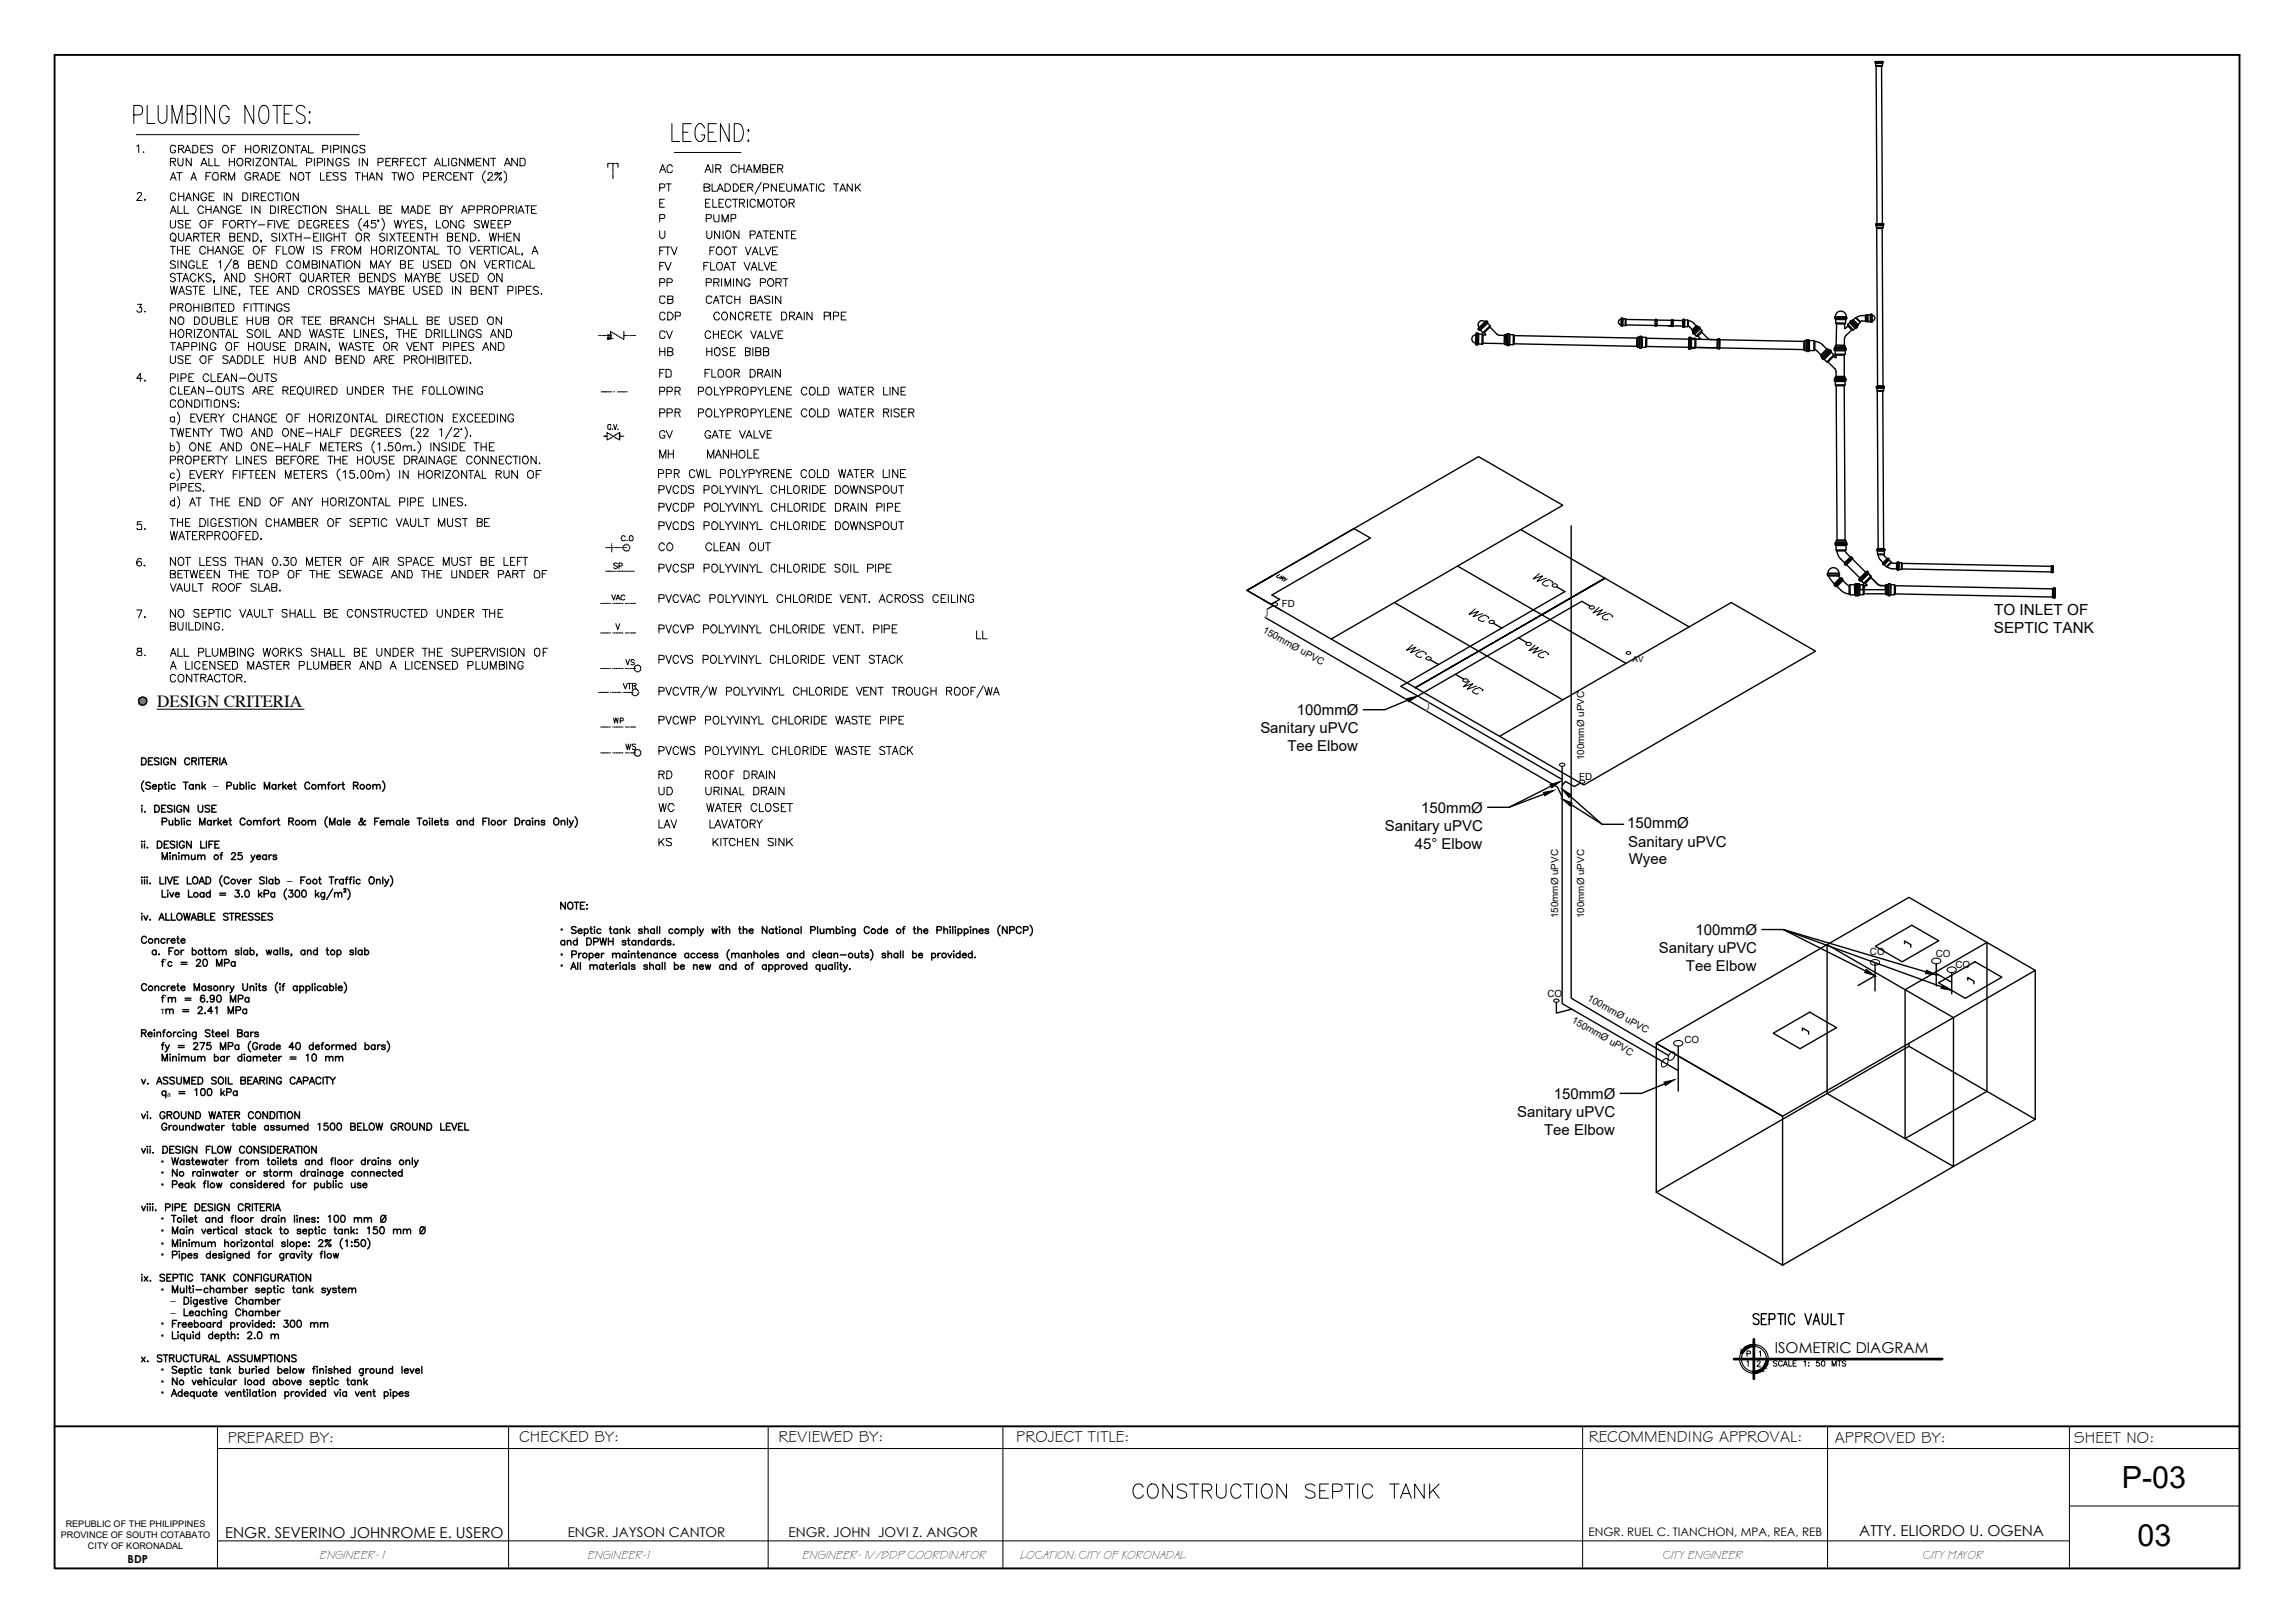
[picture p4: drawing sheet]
<svg xmlns="http://www.w3.org/2000/svg" width="420mm" height="297mm" viewBox="0 0 420 297" stroke-linecap="round" stroke-linejoin="round" font-family="sans-serif">
<defs><g id="words">
<text font-size="6.2" x="206.4" y="275.5">CONSTRUCTION SEPTIC TANK</text>
<g font-size="5.6">
<text x="388.4" y="272.3">P-03</text>
<text x="391.3" y="282.9">03</text>
</g>
<text font-size="3.1" x="28.8" y="129.4">DESIGN CRITERIA</text>
<g font-size="3">
<text x="95" y="263.9">CHECKED BY:</text>
<text x="142.5" y="263.9">REVIEWED BY:</text>
<text x="186.1" y="263.9">PROJECT TITLE:</text>
<text x="290.9" y="263.9">RECOMMENDING APPROVAL:</text>
<text x="41.7" y="264.1">PREPARED BY:</text>
<text x="335.9" y="264.1">APPROVED BY:</text>
<text x="379.7" y="264.1">SHEET NO:</text>
</g>
<g font-size="2.8">
<text x="365.1" y="112.5">TO INLET OF</text>
<text x="365" y="115.8">SEPTIC TANK</text>
</g>
<g font-size="2.7">
<text x="237.4" y="130.9">100mmØ</text>
<text x="230.7" y="134.2">Sanitary uPVC</text>
<text x="235.7" y="137.5">Tee Elbow</text>
<text x="260.2" y="148.8">150mmØ</text>
<text x="253.5" y="152.1">Sanitary uPVC</text>
<text x="259" y="155.4">45° Elbow</text>
<text x="297.9" y="151.6">150mmØ</text>
<text x="298.1" y="154.9">Sanitary uPVC</text>
<text x="298.2" y="158.2">Wyee</text>
<text x="310.4" y="171.2">100mmØ</text>
<text x="303.7" y="174.5">Sanitary uPVC</text>
<text x="308.7" y="177.7">Tee Elbow</text>
<text x="284.5" y="201.1">150mmØ</text>
<text x="277.8" y="204.5">Sanitary uPVC</text>
<text x="282.7" y="207.7">Tee Elbow</text>
<text x="324.9" y="247.7">ISOMETRIC DIAGRAM</text>
<text x="41.2" y="281.4">ENGR. SEVERINO JOHNROME E. USERO</text>
<text x="340.4" y="281.2">ATTY. ELIORDO U. OGENA</text>
</g>
<g font-size="2.5">
<text x="103.9" y="281.3">ENGR. JAYSON CANTOR</text>
<text x="144.4" y="281.3">ENGR. JOHN JOVI Z. ANGOR</text>
</g>
<text font-size="2.1" x="290.8" y="281">ENGR. RUEL C. TIANCHON, MPA, REA, REB</text>
<text font-size="2" x="23.4" y="286">BDP</text>
<g font-size="1.8">
<text x="234.7" y="111.1">FD</text>
<text x="231" y="115.6" transform="rotate(29 231 115.6)">150mmØ uPVC</text>
<text x="289.1" y="142.8">FD</text>
<text x="290" y="139.1" transform="rotate(-90 290 139.1)">100mmØ uPVC</text>
<text x="39" y="144.4">–</text>
<text x="52.6" y="161.8">–</text>
<text x="102.6" y="170.8">•</text>
<text x="285.3" y="168" transform="rotate(-90 285.3 168)">150mmØ uPVC</text>
<text x="290" y="168" transform="rotate(-90 290 168)">100mmØ uPVC</text>
<text x="25.9" y="176.8">’</text>
<text x="102.6" y="175.3">•</text>
<text x="102.6" y="177.4">•</text>
<text x="342.3" y="174.9">CO</text>
<text x="354.4" y="175.2">CO</text>
<text x="358" y="177.1">CO</text>
<text x="25.9" y="185.5">τ</text>
<text x="30.2" y="183.4">’</text>
<text x="283.3" y="182.5">CO</text>
<text x="290.5" y="183" transform="rotate(29 290.5 183)">100mmØ uPVC</text>
<text x="287.6" y="187.1" transform="rotate(29 287.6 187.1)">150mmØ uPVC</text>
<text x="308.4" y="190.9">CO</text>
<text x="30.6" y="200.5">ₐ</text>
<text x="25.9" y="213.2">•</text>
<text x="25.9" y="215.3">•</text>
<text x="25.9" y="217.4">•</text>
<text x="25.9" y="223.7">•</text>
<text x="25.9" y="225.8">•</text>
<text x="25.9" y="228.2">•</text>
<text x="25.9" y="230.3">•</text>
<text x="25.9" y="236.6">•</text>
<text x="25.9" y="238.7">–</text>
<text x="25.9" y="240.8">–</text>
<text x="25.9" y="242.9">•</text>
<text x="25.9" y="245">•</text>
<text x="25.9" y="251.3">•</text>
<text x="25.9" y="253.4">•</text>
<text x="25.9" y="255.6">•</text>
<text x="58.6" y="285.4">ENGINEER- 1</text>
<text x="107.7" y="285.4">ENGINEER-1</text>
<text x="147" y="285.4">ENGINEER- 1V/BDP COORDINATOR</text>
<text x="186.8" y="285.3">LOCATION: CITY OF KORONADAL</text>
<text x="304.6" y="285.3">CITY ENGINEER</text>
<text x="352.2" y="285.3">CITY MAYOR</text>
</g>
<g font-size="1.7">
<text x="11.1" y="281.5">PROVINCE OF SOUTH COTABATO</text>
<text x="12" y="279.5">REPUBLIC OF THE PHILIPPINES</text>
<text x="16.1" y="283.5">CITY OF KORONADAL</text>
</g>
<text font-size="1.5" x="298.9" y="121.1">AV</text>
</g></defs>
<!-- layer: E - Text -->
<path d="M10 10.1h400v276.9h-400zM10 261h400" fill="none" stroke="#000" stroke-width=".35"/>
<path d="M39.8 265.1h370.2M39.8 261v26M93.1 261v26M140.6 261v26M183.6 261v26M289.7 261v26M334.6 261v26M378.9 261v26M378.9 275.6h31.1M39.8 282h339.1" fill="none" stroke="#000" stroke-width=".18"/>
<!-- layer: PDF_PDF_P -->
<g fill="none" stroke="#000" stroke-width=".18">
<path d="M26.9 19.3v3.3h1.4M29 19.3v2.3a.84 .84 0 0 0 .8 1l.4-.2 .3-.3 .1-2.8M36.7 19.3v3.3M39.3 19.3v3.3l-1.6-3.3v3.3M46.5 19.3v3.3l-1.7-3.3v3.3M47.9 19.5l.2-.2a1.02 1.02 0 0 1 1.1 1.2 2.04 2.04 0 0 1-.7 2.1 .92 .92 0 0 1-1-.8 2.26 2.26 0 0 1 .4-2.3zM50 19.3h1.6M50.7 19.3v3.3M53.5 19.3h-1.5v3.3h1.5M55.9 19.8a.89 .89 0 0 0-.8-.5 .89 .89 0 0 0-.8 .5 .82 .82 0 0 0 .4 .9l.7 .3a.84 .84 0 0 1 .4 1.1 .84 .84 0 0 1-1 .5l-.5-.5M24.5 21h1.1l.3-.1a1.03 1.03 0 0 0-.3-1.6h-1.1v3.3M24.9 24.6h40.8"/>
<path d="M25 26.7l.4-.2v1.4M25.1 35.5l.1-.1 .4-.2 .3 .1v.3l-.9 1.1h1M26.3 27.8h.1M26.5 36.5v.2zM31.2 29.6h.8l.1-.2v-.3l-.9-.1v1.3M31.2 33l.5-1.4 .6 1.4M31.2 39l.5-1.3 .6 1.3M31.4 32.5h.7M31.4 38.6h.7M31.5 22.6v-3.3l.9 3.3 .9-3.3v3.3M31.6 29.6l.5 .7M32.1 26.9l-.1-.3a.72 .72 0 0 0-.9 .5 .72 .72 0 0 0 .4 .9h.4l.2-.2v-.3h-.2"/>
<path d="M32.1 35.7v-.2a.56 .56 0 0 0-.7-.1 .56 .56 0 0 0-.2 .7l.1 .4 .2 .2h.5l.1-.4M32.3 31.6h1.1M32.6 29v1a.47 .47 0 0 0 .4 .3 .47 .47 0 0 0 .5-.3v-1M32.6 37.7v1.3h.8M32.7 27.3h.6l.3-.5-.2-.2h-.7v1.4M32.7 35.3v1.4M32.7 35.9h.9M32.8 31.6v1.4M33.1 27.3l.5 .7M33.6 35.3v1.4M33.7 37.7v1.3h.9M33.8 28l.6-1.4 .5 1.4"/>
<path d="M34 36.7l.5-1.4 .5 1.4M34.1 27.5h.6M34.1 36.2h.7M34.3 20.9h1a.81 .81 0 0 0 .6-.8 .81 .81 0 0 0-.6-.8h-1v3.3h1l.3-.2a.95 .95 0 0 0-.3-1.5M34.9 33l.6-1.4 .5 1.4M35 29v1.3l-.9-1.3v1.3M35.1 32.5h.7M35.3 26.6h.5a.75 .75 0 0 1 .4 .7 .75 .75 0 0 1-.4 .7h-.5zM36.4 35.3v1.4l-1-1.4v1.4M36.8 30.3l.5-1.3 .6 1.3M36.8 27.3h.5M37 30h.7"/>
<path d="M37.3 38l-.3-.3h-.4a.73 .73 0 0 0-.4 .9 .73 .73 0 0 0 .8 .4l.3-.3M37.7 26.6h-.9v1.4h.9M37.7 32.2h.6M37.7 37.7v1.3M37.7 38.3h.9M37.8 35.7l-.3-.4a.71 .71 0 0 0-.7 .7 .71 .71 0 0 0 .7 .7h.2l.1-.4v-.2h-.3M38.2 29v1.3h.8M38.3 35.9h.6M38.6 31.6h-.9v1.4M38.6 37.7v1.3M38.9 26.8l-.1-.2h-.7l-.2 .2 .2 .3 .7 .2 .1 .5a.62 .62 0 0 1-1 0M39 39l.6-1.3 .6 1.3"/>
<path d="M39.2 31.6h.4a.63 .63 0 0 1 .3 .9v.2a.64 .64 0 0 1-.9 .1 .64 .64 0 0 1 0-1zM39.2 35.3h-.9v1.4h.9M39.2 38.6h.7M39.3 29v1.3h.9M40.5 32.2h.8l.1-.4-.2-.2h-.7v1.4M40.9 32.2l.5 .8M41.1 26.6a.7 .7 0 0 1 .7 .7 .7 .7 0 0 1-.7 .7 .84 .84 0 0 1 0-1.4zM41.1 35.3v1.4M41.4 37.7v1.3l-.9-1.3v1.3M41.8 33v-1.4l.6 1.4 .6-1.4v1.4M41.9 20.1a1 1 0 0 0-1-.8 2.27 2.27 0 0 0 0 3.3 1.01 1.01 0 0 0 1-1.3h-.5M42 29v1.3"/>
<path d="M42 29.6h.9M42.3 27.3h.5M42.4 35.3v1.4l-.9-1.4v1.4M42.9 38a.57 .57 0 0 0-.6-.3 .57 .57 0 0 0-.5 .5v.4a.54 .54 0 0 0 .6 .5 .54 .54 0 0 0 .5-.5h-.3M42.9 29v1.3M43.1 26.6h-.8v1.4M43.3 38.3h.6M43.5 29.2a.63 .63 0 0 1 .9 0 .63 .63 0 0 1-.1 .9l-.1 .2a.53 .53 0 0 1-.7-.2 .56 .56 0 0 1 0-.8zM44.2 37.7h-.9v1.3h.9M44.4 35.3h.5a.79 .79 0 0 1 .5 .7 .79 .79 0 0 1-.5 .7h-.5zM44.9 29.6h.8l.2-.4-.2-.2h-.8v1.3M44.9 27.3h1"/>
<path d="M44.9 26.6v1.4M45.4 29.6l.5 .7M45.9 32a.55 .55 0 0 0-.6-.4 .55 .55 0 0 0-.5 .6 .57 .57 0 0 0 .4 .8 .57 .57 0 0 0 .7-.5h-.4M45.9 26.6v1.4M45.9 35.3v1.4M46.1 37.7v1.3M46.4 32.2h.9v-.4l-.1-.2h-.8v1.4M46.4 29v1.3M46.5 26.8l.4-.2a.67 .67 0 0 1 .6 .9 .67 .67 0 0 1-1 .3l-.1-.3zM46.5 35.9h.8l.1-.4-.1-.1-.8-.1v1.4M46.9 29h.9l-.9 1.3h.9M46.9 32.2l.4 .8"/>
<path d="M46.9 35.9l.5 .8M47.6 33l.5-1.4 .6 1.4M47.6 37.7v1.3l-.9-1.3v1.3M47.8 32.5h.7M47.8 35.9h.6M48 27.3l.7-.1 .2-.4-.2-.2h-.7v1.4M48.4 27.3l.5 .7M48.5 29a.66 .66 0 0 1 .7 .3 .66 .66 0 0 1-.1 .8 .57 .57 0 0 1-.7 .2 .57 .57 0 0 1-.2-.8zM48.7 35.3h-.9v1.4h.9M49.1 31.6h.4a.71 .71 0 0 1 .5 .7 .71 .71 0 0 1-.5 .7h-.4zM49.4 26.6v1.4M49.5 37.7h.5a.84 .84 0 0 1 .2 1.3h-.7z"/>
<path d="M49.8 26.6h.9l-.9 1.4h.9M50.1 35.7a.51 .51 0 0 0-.6-.4 .51 .51 0 0 0-.4 .6v.2a.5 .5 0 0 0 .4 .6 .5 .5 0 0 0 .6-.4M50.3 35.3h1M50.4 32.2h.5M50.7 29v1.3l-.9-1.3v1.3M50.9 35.3v1.4M50.9 37.7v1.3M51 29h1M51.3 31.6h-.9v1.4h.9M51.4 26.6h.2a.69 .69 0 0 1 .7 .5 .69 .69 0 0 1-.3 .8 .53 .53 0 0 1-.7-.1l-.1-.7zM51.5 38.3h.8l.2-.3-.4-.3h-.6v1.3M51.5 29v1.3"/>
<path d="M51.6 35.3v1.4M52 38.3l.5 .7M52 20.9h1M52.1 30.3l.6-1.3 .5 1.3M52.3 30h.6M52.3 35.4a.68 .68 0 0 1 .8 .1 .68 .68 0 0 1 .1 .8l-.1 .2a.55 .55 0 0 1-.8 .2l-.1-.2a1 1 0 0 1 .1-1.1zM52.9 38.3h.6M53.5 29v1.3h.8M53.7 26.6v1.4l-1-1.4v1.4M53.8 37.7h-.9v1.3h.9M54 26.6h1M54.1 31.6v1.4l-.9-1.4v1.4"/>
<path d="M54.4 26.6v1.4M54.6 35.3v1.4l-.9-1.4v1.4M54.8 31.6a.71 .71 0 0 1 .8 .3 .71 .71 0 0 1 0 .8 .56 .56 0 0 1-.8 .2 .56 .56 0 0 1-.2-.7zM55.1 28l.5-1.4 .6 1.4M55.2 38a.54 .54 0 0 0-.6-.3 .54 .54 0 0 0-.4 .5v.4a.54 .54 0 0 0 .4 .5 .54 .54 0 0 0 .6-.4M55.3 27.5h.7M55.4 37.7h1M55.9 31.6h.9M55.9 37.7v1.3M56.1 29.7l.9-.1v-.5l-.9-.1v1.3M56.4 31.6v1.4M56.5 26.6v1.4h.9"/>
<path d="M56.7 20.4l.1 .1-.1 .2zM56.7 22.3l.1 .1-.1 .2zM56.7 37.7v1.3M57.2 38l.2-.1v-.1a.7 .7 0 0 1 .8 .3 .7 .7 0 0 1-.1 .8l-.1 .1h-.6a.93 .93 0 0 1-.2-1zM57.6 29v1.3M58.1 29.7h.6l.2-.1 .1-.4-.1-.2h-.8v1.3M58.7 31.6v1.4h.7M59.1 27.3h.8l.1-.1v-.5l-.9-.1v1.4M59.4 29v1.3M59.7 37.7v1.3l-1-1.3v1.3M59.8 32.2h.5M60.5 26.6v1.4"/>
<path d="M60.7 31.6h-.9v1.4h.9M60.9 29v1.3l-.9-1.3v1.3M61.1 27.3h.8l.2-.5-.2-.2h-.8v1.4M61.9 31.8l-.1-.2h-.7l-.2 .4 .2 .2 .7 .2 .1 .5-.2 .1-.8-.1M62.5 29.3a.54 .54 0 0 0-.8-.3 .54 .54 0 0 0-.2 .8 .5 .5 0 0 0 .5 .6 .5 .5 0 0 0 .5-.6h-.4M62.5 26.6v1.4M62.6 37.9l-.3-.2-.6 .1v.4l.2 .1 .5 .2 .2 .4-.2 .1h-.7v-.1M63 38.3h.9M63 37.7v1.3M63.3 31.8l-.1-.2h-.7v.6l.7 .2 .1 .5-.3 .1-.6-.1M63.9 29.2l-.4-.2h-.5l-.1 .2 .1 .3 .8 .3 .1 .3a.59 .59 0 0 1-1 0M63.9 26.6v1.4l-.9-1.4v1.4"/>
<path d="M63.9 37.7v1.3M64.3 39l.6-1.3 .5 1.3M64.5 38.6h.7M65.1 31.6h.9M65.5 26.9l-.3-.3h-.5a.94 .94 0 0 0 .2 1.4h.3l.2-.2 .1-.3h-.3M65.5 31.6v1.4M65.8 37.7v1.3h.7M65.8 29v1.3M66.2 40a1.46 1.46 0 0 0 0 2.2M66.3 32.2h1M66.3 31.6v1.4M66.8 26.8l-.1-.2a.75 .75 0 0 0-.8 .2l.1 .3 .7 .2v.6a.67 .67 0 0 1-.8-.1"/>
<path d="M66.9 37.7v1.3h.8M67.3 29v1.3l-1-1.3v1.3M67.3 31.6v1.4M67.6 33l.5-1.4 .5 1.4M67.7 32.5h.7M69.2 29.7l.9-.1v-.5l-.9-.1v1.3M69.5 38.3h.8l.2-.2-.1-.3-.9-.1v1.3h.8l.2-.4-.2-.2-.2-.1M69.9 40a1.54 1.54 0 0 1 0 2.2M69.9 31.6v1.4l-.9-1.4v1.4M70.6 29.6h.6M70.9 38.3h.5M71.6 29h-1v1.3h1"/>
<path d="M71.7 37.7h-.8v1.3h.8M71.7 31.6h1M71.9 29.6h.9l.1-.5-1-.1v1.3M72.2 31.6v1.4M72.4 29.6l.5 .7M72.9 31.6l.3 1.4 .3-1.4 .4 1.4 .3-1.4M73.3 29.6h.6M73.6 39v-1.3l.5 1.3 .6-1.3v1.3M74.2 29h-.9v1.3M74.6 29.6h.4M74.8 31.6h.5a.73 .73 0 0 1 .4 .8 .73 .73 0 0 1-.7 .6 .82 .82 0 0 1-.2-1.4zM75 39l.6-1.3 .5 1.3"/>
<path d="M75.3 38.6h.6M75.4 29h-.8v1.3h.8M76.5 37.7h.5a.74 .74 0 0 1 .4 .7 .74 .74 0 0 1-.4 .6h-.5zM76.8 29.3a.59 .59 0 0 0-.7-.3 .59 .59 0 0 0-.3 .8 .56 .56 0 0 0 .4 .5 .56 .56 0 0 0 .6-.3M77.1 29h.9M77.5 32.3l.9-.1 .1-.2-.1-.4h-.9v1.4M77.5 29v1.3M77.9 38.3h.5M78.8 37.7h-.9v1.3h.9M79 32.2h.5M79.5 30.3l.6-1.3 .5 1.3M79.8 30h.7"/>
<path d="M79.8 31.6h-.8v1.4h.8M80.3 32.2h.9l-.1-.6h-.8v1.4M80.6 38.3h.8l.2-.2-.1-.3-.9-.1v1.3h.8l.2-.4-.2-.2-.2-.1M80.7 32.2l.5 .8M81 29v1.3h.8M81.8 37.7l.6 .6v.7M82.1 29v1.3M82.7 32l-.2-.4h-.4a.68 .68 0 0 0-.6 .9 .68 .68 0 0 0 1 .4l.2-.2M82.9 37.7l-.5 .6M83.1 32.2h.5M83.6 29.3a.52 .52 0 0 0-.7-.3 .52 .52 0 0 0-.2 .8 .48 .48 0 0 0 .4 .6 .48 .48 0 0 0 .5-.6h-.3M84 31.6h-.9v1.4h.9"/>
<path d="M84.5 39l.5-1.3 .5 1.3M84.7 38.6h.6M85.1 29v1.3l-1-1.3v1.3M85.3 31.6v1.4l-.9-1.4v1.4M85.6 30.3v-1.3l.6 1.3 .5-1.3v1.3M85.7 31.6h.9M85.8 38.4l1-.1v-.5l-1-.1v1.3M86.2 31.6v1.4M87.2 29.6h.6M87.4 38.4l.9-.1v-.5l-.9-.1v1.3M88.1 29h-.9v1.3h.9M88.7 38.3h.9v-.5l-.9-.1v1.3"/>
<path d="M88.9 31.3a1.37 1.37 0 0 0 0 2.2M89.2 38.3l.4 .7M89.4 32l.1-.4h.5l.1 .2v.4l-.9 .8h1.1M89.5 29v1.3l-1-1.3v1.3M89.8 29h1M90.3 37.8a.61 .61 0 0 1 .9 .4v.4a.56 .56 0 0 1-.5 .5 .56 .56 0 0 1-.6-.4v-.7zM90.3 29v1.3M90.9 31.6l.2 .2v.2h-.5l.1-.4h.4l.1 .2 .6-.2-1.2 1.4M91.4 32.6l.3-.1 .1 .4-.3 .1zM91.6 38.4l1-.1v-.5l-1-.1v1.3M92.3 31.3a1.55 1.55 0 0 1 0 2.2M92.4 30.3l.4-1.3 .7 1.3"/>
<path d="M92.6 30h.6M93.1 38.3h.8l.1-.2-.1-.3-.8-.1v1.3M93.5 38.3l.5 .7M94.5 37.7v1.3M94.7 29v1.3l-1-1.3v1.3M94.8 39l.6-1.3 .5 1.3M95 38.6h.7M95.2 29h.5a.76 .76 0 0 1 .4 1l-.2 .3h-.7zM96.1 37.7h.9M96.6 37.7v1.3M97.3 38.3h.6M98.2 37.7h-.9v1.3h.9"/>
<path d="M111.3 30.1v.2M111.3 30.4v.2M111.5 29.9l-.2 .1M111.6 29.9h.2M111.9 29.9h.2M112.2 30.1v.2M112.2 30.4v.2M112.2 30.7v.2M112.2 31.1v.4M112.2 31.6v.2M112.2 32v.1M112.2 32.2v.2"/>
<path d="M112.2 32.5v.2M112.4 29.9l-.2 .1M112.5 29.9h.1M112.8 29.9h.2M113.1 29.9v.1M113.1 30.1v.2M113.1 30.4v.2M120.8 40l.8-.1 .1-.2-.1-.4h-.8v1.3M120.8 34.4h.6a.43 .43 0 0 0 .3-.6l-.3-.1h-.6v1.3M120.8 31.6l.5-1.5 .6 1.5M120.8 37.2h.5M121 31.1h.6"/>
<path d="M121.6 36.5h-.8v1.4h.8M121.9 33.7h1M122.4 33.7v1.3M123 22.6v3.3h1.4M123.1 30.5a.5 .5 0 0 0-.6-.4 .5 .5 0 0 0-.4 .6 .65 .65 0 0 0 .4 .9h.3l.3-.4M123.5 27.9h12.1M125 24.2h1M126.5 22.6h-1.5v3.3h1.5M128.9 34.3l.8-.1 .3-.1v-.3l-.5-.1h-.6v1.3h.8l.3-.4-.5-.3M129 23.4a1 1 0 0 0-1.1-.8 2.23 2.23 0 0 0 0 3.3 .95 .95 0 0 0 1.1-1.2h-.6M129.1 31.6l.5-1.5 .6 1.5M129.2 37.2h.5"/>
<path d="M129.3 40h.7l.2-.1v-.6h-.9v1.3M129.3 31.1h.7M129.7 24.2h.9M130 36.5h-.8v1.4h.8M130.4 33.7v1.3h.8M130.5 36.5v1.4h.8M130.5 30.1v1.5M130.7 39.3v.9l.2 .4h.2l.5-.2v-1.1M131 30.9l.8-.1 .2-.1v-.4l-.4-.2h-.6v1.5M131.2 22.6h-1.5v3.3h1.5M131.3 35l.5-1.3 .6 1.3M131.5 34.6h.7"/>
<path d="M131.5 30.9l.5 .7M131.6 37.2h.5M132.5 36.5h-.9v1.4h.9M132.7 33.7a.84 .84 0 0 1 1 .2v.2a.76 .76 0 0 1-1 .9zM133.5 22.6v3.3l-1.6-3.3v3.3M133.8 40l.9-.1v-.6h-.9v1.3M133.8 36.8l-.1-.3a.71 .71 0 0 0-.9 .3 .71 .71 0 0 0 .1 .9l.3 .2h.3l.3-.3M134.1 36.5h1M134.2 33.7h.7a.72 .72 0 0 1 .2 .9 .72 .72 0 0 1-.9 .4zM134.4 22.6h.8a2.08 2.08 0 0 1 .7 2.8l-.3 .4-.4 .1h-.8zM134.6 36.5v1.4M134.9 30.5a.52 .52 0 0 0-.6-.4 .52 .52 0 0 0-.5 .6 .65 .65 0 0 0 .4 .9h.5l.2-.4"/>
<path d="M135.3 30.1v1.5M135.3 30.9h.9M135.4 37.2l.8-.1v-.6h-.8v1.4M135.6 34.3h.5M135.9 37.2l.4 .7M136.2 30.1v1.5M136.5 33.7h-.9v1.3h.9M136.6 31.6l.5-1.5 .6 1.5M136.8 36.5v1.4M136.8 31.1h.7M136.9 34.3l.8-.1 .1-.4-.3-.1h-.6v1.3M136.9 23.9l.1-.1v.3z"/>
<path d="M136.9 25.8l.1-.2 .1 .2-.1 .1zM137.3 34.3l.5 .7M138 31.6v-1.5l.6 1.5 .6-1.5v1.5M138.3 36.8v-.1a.52 .52 0 0 0-.5-.2 .52 .52 0 0 0-.5 .3v.8l.2 .2 .5 .1 .3-.3M138.8 37.9v-1.4l.5 1.4 .6-1.4v1.4M139.4 33.3l-1.2 2.2M139.6 30.9l.9-.1 .1-.4-.3-.3h-.7v1.5h.9l.1-.5-.1-.2h-.2M139.8 34.4h.7l.2-.2v-.4l-.2-.1h-.7v1.3M140.6 36.5h.4a.77 .77 0 0 1 .5 .8 .77 .77 0 0 1-.8 .6 .89 .89 0 0 1-.1-1.4zM141.1 30.9h.6M141.7 36.5h1M142 30.1h-.9v1.5h.9"/>
<path d="M142.1 33.7v1.3l-.9-1.3v1.3M142.1 36.5v1.4M142.4 30.9l.8-.1 .1-.2v-.3l-.4-.2h-.5v1.5M142.7 34.3h.6M142.9 30.9l.4 .7M143.2 36.5a.7 .7 0 0 1 .8 .3 .7 .7 0 0 1-.2 .9l-.2 .2h-.3a.96 .96 0 0 1-.1-1.4zM143.6 33.7h-.9v1.3h.9M144 33.7v1.1l.2 .2h.6l.1-.2 .1-1.1M144.5 37.2l.9-.2v-.4l-.3-.1h-.6v1.4M145 37.2l.4 .7M145.5 35v-1.3l.6 1.3 .5-1.3v1.3M147 35l.4-1.3 .6 1.3"/>
<path d="M147.2 34.6h.6M148.2 33.7h.9M148.6 33.7v1.3M149.5 33.7v1.3M150.9 33.9a.64 .64 0 0 0-1 .3 .64 .64 0 0 0 .7 .8h.2l.1-.3M152.6 33.7h.9M153.1 33.7v1.3M153.8 35l.5-1.3 .5 1.3M153.9 34.6h.7M156 33.7v1.3l-.9-1.3v1.3M156.6 33.7v1.3M156.9 34.2l.6 .8"/>
<path d="M157.5 33.7l-.9 .9M25.2 55.7h.7l-.3 .6a.44 .44 0 0 1 .4 .5 .44 .44 0 0 1-.6 .3h-.2l-.2-.2M26.5 57v.1zM31.2 40.4v1.1l.3 .2a.45 .45 0 0 0 .6-.4v-.9M31.2 52.4l.3 1.5 .4-1.5 .2 1.5 .4-1.5M31.2 56.3h.8l.1-.5-.1-.2h-.8v1.4M31.2 45.1h.9M31.3 42.9l.1-.1a.59 .59 0 0 1 .8 .2 .59 .59 0 0 1-.1 .7v.2a.58 .58 0 0 1-.7 .1 .58 .58 0 0 1-.2-.7zM31.6 45.1v1.4M31.8 43.8l.3 .5M32.1 47.9a.5 .5 0 0 0-.5-.2 .5 .5 0 0 0-.4 .5l.8 .3 .1 .3-.1 .3h-.7l-.1-.1M32.1 50.3a.49 .49 0 0 0-.5-.3 .49 .49 0 0 0-.4 .5l.7 .3 .2 .3a.51 .51 0 0 1-.8 .3l-.1-.1"/>
<path d="M32.1 58v1.4l-.9-1.4v1.4M32.3 50h1.1M32.5 45.1v1.4M32.5 45.8h.9M32.6 56.3l.8-.1v-.6h-.8v1.4M32.6 47.7v1.4M32.7 42.7v1l.4 .4 .5-.2v-1.2M32.7 53.9l.6-1.5 .5 1.5M32.7 58.2l.1-.1a.65 .65 0 0 1 .8 .2 .65 .65 0 0 1-.1 .8 .44 .44 0 0 1-.4 .3 .44 .44 0 0 1-.4-.3l-.1-.2zM32.8 50v1.6M32.9 53.4h.7M33.1 56.3l.4 .7"/>
<path d="M33.4 51.6l.6-1.6 .6 1.6M33.4 45.1v1.4M33.5 40.6l-.1-.2a.68 .68 0 0 0-.8 .2l.2 .3 .6 .3 .1 .3a.57 .57 0 0 1-.9 0M33.6 51h.8M34 45.8h.5M34 44.1l.6-1.4 .5 1.4M34 41h.6M34.1 47.7v1.4l-1-1.4v1.4M34.1 55.6h.6l.2 .2 .1 .7a.54 .54 0 0 1-.5 .5 .54 .54 0 0 1-.5-.5zM34.1 43.6h.8M34.8 45.1h-.8v1.4h.8M34.9 40.4h-.9v1.3h.9"/>
<path d="M35 52.6l-.3-.2h-.3l-.3 .2v.4l.8 .2 .1 .5a.64 .64 0 0 1-.9 0M35.3 52.4h.9M35.5 43.3h.7h.2v-.5l-.9-.1v1.4M35.5 55.6v1.4M35.5 56.3h.9M35.6 48l-.3-.3h-.4a.83 .83 0 0 0 0 1.4h.5l.2-.5h-.3M35.6 58a.76 .76 0 0 1 .9 .4 .76 .76 0 0 1-.3 1h-.6zM35.8 52.4v1.5M35.9 50.4l-.1-.1a.44 .44 0 0 0-.5-.3 .44 .44 0 0 0-.4 .4l-.1 .6 .5 .6h.2l.4-.5M35.9 43.3l.5 .8M36 47.7v1.4h.8M36.4 50v1.6"/>
<path d="M36.4 55.6v1.4M36.6 42.7h1.1M36.6 50.7l.7 .9M36.6 53.2h.6M36.8 40.6l.2-.2h.3a.82 .82 0 0 1 0 1.3h-.3l-.2-.2a.64 .64 0 0 1 0-.9zM37 55.6v1.4M37 58.2l.3-.2a.73 .73 0 0 1 .7 .6 .73 .73 0 0 1-.3 .8h-.5l-.2-.3zM37.2 42.7v1.4M37.2 48.4h.5M37.3 50l-.9 1M37.5 52.4h-.9v1.5h.9M37.5 56.3l.8-.1 .2-.2-.2-.4h-.8v1.4l.9-.1v-.5l-.3-.1"/>
<path d="M37.7 45.4a.58 .58 0 0 0-.8-.3 .58 .58 0 0 0-.3 .8 .55 .55 0 0 0 .4 .6 .55 .55 0 0 0 .7-.3M37.9 43.3h.6M38.1 47.7h-.9v1.4h.9M38.1 45.8h.9M38.1 45.1v1.4M38.2 41h.6M38.5 58v1l.1 .4h.6l.2-.4v-1M38.6 50.3a.54 .54 0 0 0-.9 0l.1 .4 .8 .4a.47 .47 0 0 1-.3 .4 .47 .47 0 0 1-.5-.1l-.1-.1M38.9 42.7h-1v1.4h1M39 45.1v1.4M39 55.6v1.4M39 40.4h-.8v1.3"/>
<path d="M39.2 43.3h.9l.1-.5-.3-.1h-.7v1.4M39.2 51.4v.2l-.2-.2 .2-.1v.4l-.2 .1M39.3 52.4v1.5h.9M39.3 55.6h.9M39.3 46.5l.6-1.4 .6 1.4M39.6 46h.6M39.8 43.3l.4 .8M39.8 55.6v1.4M39.9 58.6h.9l.1-.5-1-.1v1.4h.9l.1-.6-.3-.2M40.1 48l.3-.3v1.4M40.5 52.4v1.5M40.6 56.3h.5"/>
<path d="M40.9 41h.5M41.1 51.6l.4-1.6 .6 1.6M41.2 51h.6M41.4 55.6h-.8v1.4h.8M41.4 58v1.4h.8M41.8 40.4h-.9v1.3M41.8 45.1v1.4l-1-1.4v1.4M41.8 55.6h.6a.75 .75 0 0 1 .5 .7 .75 .75 0 0 1-.5 .7h-.6zM42 52.4v1.5l-.9-1.5v1.5M42.1 40.6a.58 .58 0 0 1 .6-.3 .58 .58 0 0 1 .4 .5v.4l-.3 .5a.72 .72 0 0 1-.7-.3 .72 .72 0 0 1 0-.8zM42.1 43.3h.8l.1-.5-.3-.1h-.6v1.4h.6l.3-.1v-.4l-.3-.3M42.4 47.4l-1.3 2.2"/>
<path d="M42.4 53.2h.6M42.6 58.6h.5M42.7 47.9l.3 .3a.58 .58 0 0 1 .7 .7l-.2 .2h-.7l-.1-.2a.78 .78 0 0 1 .8-.7v-.4a.46 .46 0 0 0-.8 .1zM43.3 45.4a.59 .59 0 0 0-.9-.3 .93 .93 0 0 0 .2 1.4h.3l.4-.3v-.3h-.4M43.3 50v1.6l-.9-1.6v1.6M43.3 52.4h-.9v1.5h.9M43.5 58h-.9v1.4h.9M43.5 43.3h.6M43.6 41l.8-.1 .2-.3-.2-.2h-.8v1.3M43.7 45.8h.5M43.9 50h.5a.94 .94 0 0 1 0 1.6h-.5zM43.9 53.8h-.1l.1-.1-.1 .5"/>
<path d="M44.1 41l.5 .7M44.4 42.7h-.9v1.4h.9M44.6 45.1h-.9v1.4h.9M44.7 56.3h.5M44.8 40.4h.9M45.2 40.4v1.3M45.2 58v1.4M45.2 58.6h1M45.5 48.4l1-.2v-.4l-1-.1v1.4h.9l.1-.6-.4-.1M45.6 55.6h-.9v1.4M45.7 42.7v1.4l-.9-1.4v1.4M45.7 52.4h1"/>
<path d="M45.9 40.4l.6 .6v.7M46 55.6v1.4M46.1 52.4v1.5M46.2 58v1.4M46.3 42.7h.6a.86 .86 0 0 1 0 1.4h-.6zM46.3 55.6h1M46.5 45.3a.69 .69 0 0 1 1 .1 .69 .69 0 0 1-.3 1 .62 .62 0 0 1-.8-.2 .62 .62 0 0 1 .1-.8zM46.9 58v1.4h.6l.3-.4v-1M46.9 55.6v1.4M46.9 40.4l-.4 .6M46.9 48.4h.6M46.9 53.2h.6"/>
<path d="M47.3 41.2h1.2M47.4 55.6h.9M47.6 50.3l-.1-.1a.51 .51 0 0 0-.8 .2l.2 .3 .7 .3-.1 .4a.51 .51 0 0 1-.8-.1M47.8 44v.4M47.8 47.7h-.9v1.4h.9M47.8 52.4h-.9v1.5h.9M47.8 55.6v1.4M48 45.8h.5M48.1 50v1.6M48.1 50.7h1M48.2 58.6h.9v-.5l-.9-.1v1.4h.9v-.6l-.2-.2M48.2 53.2h.6"/>
<path d="M48.7 55.6v1.4M48.8 45.1h-.8v1.4M49.1 41h.6M49.1 50v1.6M49.1 52.4h-.9v1.5h.9M49.2 47.7v1.4l-1-1.4v1.4M49.8 47.7h.4a.84 .84 0 0 1 .2 1.4h-.6zM49.8 50.2l.2-.2a.73 .73 0 0 1 .7 .6 .73 .73 0 0 1-.4 .8l-.1 .2h-.2a.89 .89 0 0 1-.2-1.4zM50 40.4h-.9v1.3M50.2 55.6v1.4l-1-1.4v1.4M50.3 40.4v1.3M50.6 45.8h.4"/>
<path d="M50.6 40.4l.6 1.3 .5-1.3M50.7 42.9a.58 .58 0 0 0-.9 0v.3l.8 .4 .1 .3a.58 .58 0 0 1-.9 0M50.7 53.9l.6-1.5 .6 1.5M50.9 53.4h.7M51 50.7h.9v-.5l-.2-.2h-.7v1.6M51.2 42.7v1.4M51.3 58.1a.66 .66 0 0 1 .8 .2 .66 .66 0 0 1-.1 .8l-.1 .3h-.5a.84 .84 0 0 1-.1-1.3zM51.4 45.1h-.8v1.4M51.6 50.7l.4 .9M51.6 56a.5 .5 0 0 0-.5-.4 .5 .5 0 0 0-.5 .5v.4a.49 .49 0 0 0 .5 .5 .49 .49 0 0 0 .5-.5h-.3M51.6 42.7l1 1.4M51.8 45.1v1.4h.8"/>
<path d="M52 41h.6M52.3 50h1M52.6 58.6h.8l.1-.5-.9-.1v1.4M52.6 42.7l-1 1.4M52.8 50v1.6M52.9 42.7h.9M52.9 40.4h-.9v1.3h.9M52.9 45.3l.3-.2a.63 .63 0 0 1 .7 .3 .63 .63 0 0 1-.1 .8v.1a.4 .4 0 0 1-.6 .1 .72 .72 0 0 1-.3-1zM52.9 55.8v-.2h-.7l-.2 .2v.2l.3 .2 .6 .2v.5l-.2 .1-.7-.1M53.1 58.6l.4 .8M53.2 52.4v1.5l-1-1.5v1.5M53.3 42.7v1.4"/>
<path d="M53.5 48l-.3-.3a.7 .7 0 0 0-.7 .8 .7 .7 0 0 0 .8 .6l.2-.3M53.7 52.4h.5a.82 .82 0 0 1 .4 .7 .82 .82 0 0 1-.4 .8h-.5zM54 48a.49 .49 0 0 1 .6-.3 .49 .49 0 0 1 .4 .5 .75 .75 0 0 1-.3 .9h-.4l-.2-.1-.1-.4zM54.2 43.3h.9M54.2 42.7v1.4M54.3 45.1l.3 1.4 .4-1.4 .3 1.4 .3-1.4M54.7 40.4h.5a.72 .72 0 0 1 .5 .6 .72 .72 0 0 1-.5 .7h-.5zM55.1 42.7v1.4M55.2 50.2l.2-.2a.78 .78 0 0 1 .7 .8 .78 .78 0 0 1-.7 .8 .95 .95 0 0 1-.2-1.4zM55.2 58h1M55.6 49.1v-1.4l.4 1.4 .6-1.4v1.4M55.6 51.2l.4 .4"/>
<path d="M55.6 43.6h1.2M55.7 58v1.4M56.2 41h.5M56.5 50v1.1l.4 .5 .5-.3v-1.3M56.5 58.6h.6M57.1 40.4h-.9v1.3h.9M57.1 48.4l.9-.1 .1-.2-.1-.3-.2-.1h-.7v1.4h.9l.1-.5-.3-.2M57.4 52.8v-.2l-.3-.2a.56 .56 0 0 0-.6 .6v.6l.2 .2 .4 .1 .3-.3M57.4 58h-.9v1.4h.9M57.4 43.3h.6M57.4 45.1v1.4M57.8 51.6l.6-1.6 .5 1.6"/>
<path d="M57.8 58.6h.6M58 53.2l.7-.1 .2-.2-.1-.3-.3-.2h-.5v1.5M58 51h.7M58.3 42.7h-.9v1.4h.9M58.5 40.6l-.2-.2h-.5a.82 .82 0 0 0 0 1.3h.5l.2-.5h-.4M58.5 53.2l.4 .7M58.5 47.7v1.4M58.7 58h-.9v1.4h.9M58.7 42.7v1.4M58.9 41h.5l.4-.2v-.4h-.9v1.3M58.9 45.3l-.4-.2-.5 .2v.3l.7 .2 .2 .3a.51 .51 0 0 1-.4 .4 .51 .51 0 0 1-.5-.2M59.3 50.7h.8l.1-.4-.4-.3h-.5v1.6"/>
<path d="M59.3 42.7v1.4M59.4 41l.4 .7M59.4 52.6l.3-.2a.81 .81 0 0 1 .7 .5 .81 .81 0 0 1-.3 .9l-.1 .1a.75 .75 0 0 1-.7-.5 .75 .75 0 0 1 .1-.8zM59.7 50.7l.5 .9M60 47.7v1.4l-.9-1.4v1.4M60.3 41h.6M60.4 49.1l.5-1.4 .6 1.4M60.5 50h.9M60.5 58.6l.9-.1v-.4l-.9-.1v1.4h.9l.1-.3-.1-.3-.3-.2M60.6 48.6h.7M60.8 43l-.1-.1a.6 .6 0 0 0-.8 0 .6 .6 0 0 0-.1 .8 .48 .48 0 0 0 .6 .4 .48 .48 0 0 0 .4-.5h-.4M60.8 45.8h.6"/>
<path d="M60.9 50v1.6M61.2 40.4h-.9v1.3h.9M61.2 43.3h.9M61.2 42.7v1.4M61.7 41h.4M61.7 47.7h.9M61.7 45.1h-.9v1.4M61.7 52.6v-.1a.52 .52 0 0 0-.9 .3l.3 .3 .6 .1v.2v.4l-.6 .1-.3-.2M61.7 50.7h.6M61.9 58.6h.7l.3-.2v-.2l-.3-.2h-.7v1.4M62.1 45.8l.7-.1 .2-.2-.1-.3-.8-.1v1.4M62.1 47.7v1.4"/>
<path d="M62.1 42.7v1.4M62.4 58.6l.5 .8M62.5 40.4h-.8v1.3h.8M62.5 42.7h.9M62.5 45.8l.5 .7M62.6 50h-.9v1.6h.9M62.9 47.7v1.4M63 50.7h.9v-.5l-.9-.2v1.6M63 42.7v1.4M63.1 52.6a.57 .57 0 0 0-.5-.2 .57 .57 0 0 0-.5 .4l.3 .3 .6 .1 .1 .3-.1 .3-.5 .1-.4-.2M63.2 59.4l.5-1.4 .6 1.4M63.4 59h.7"/>
<path d="M63.4 48l.4-.3a.71 .71 0 0 1 .7 .8 .71 .71 0 0 1-.9 .6l-.2-.5zM63.5 50.7l.4 .9M63.6 53.2h.5M63.6 45.1a.68 .68 0 0 1 .8 .3 .68 .68 0 0 1-.1 .9 .59 .59 0 0 1-.8 0 .59 .59 0 0 1-.1-.7zM63.8 40.6l-.2-.2h-.6l-.2 .2 .3 .3 .6 .3 .1 .3-.2 .2h-.6l-.2-.2M64.5 52.4h-.9v1.5h.9M64.9 46.5v-1.4l.6 1.4 .5-1.4v1.4M65.2 42.9a.58 .58 0 0 1 .8-.1 .58 .58 0 0 1 .2 .8 .5 .5 0 0 1-.5 .6 .5 .5 0 0 1-.5-.6zM65.5 58v1.4l-.9-1.4v1.4M65.8 52.6a.48 .48 0 0 0-.6-.2 .48 .48 0 0 0-.3 .5l.2 .2 .5 .1 .2 .3a.53 .53 0 0 1-.4 .4 .53 .53 0 0 1-.6-.2M65.9 47.7v1.4l-1-1.4v1.4M65.9 50.7h.8v-.5l-.2-.2h-.6v1.6h.6l.2-.2 .1-.4-.3-.3"/>
<path d="M66.7 43.3h.8l.1-.3-.3-.3h-.6v1.4M67.1 58.3l-.3-.2a.64 .64 0 0 0-.8 .2 .64 .64 0 0 0 .2 .8l.1 .3h.5l.3-.3M67.2 43.3l.4 .8M67.3 50.7h.6M67.5 58.6h.9M67.5 58v1.4M67.6 41.3h-1.1l.8-.9v1.3M67.6 53.9v-1.5l.6 1.5 .6-1.5v1.5M67.9 49.1v-1.4l.5 1.4 .5-1.4v1.4M68 45.8h.9M68 45.1v1.4M68.2 50h-.9v1.6h.9"/>
<path d="M68.4 58v1.4M68.8 40.4h-.8v.5a.5 .5 0 0 1 .7 .1 .5 .5 0 0 1-.1 .7 .5 .5 0 0 1-.7-.2M68.9 45.1v1.4M69.1 53.9l.6-1.5 .4 1.5M69.2 40.3l.2 .1-.2 .2zM69.3 49.1l.5-1.4 .6 1.4M69.3 53.4h.6M69.5 45.3a.59 .59 0 0 1 .8-.2 .59 .59 0 0 1 .2 .8l-.1 .4a.6 .6 0 0 1-.9 0 .6 .6 0 0 1 0-.9zM69.5 50v1.6l-.9-1.6v1.6M69.5 48.6h.6M70.1 50a.91 .91 0 0 1 .9 .4v.7l-.2 .3-.2 .2h-.5zM70.3 52.4l.5 .8v.7"/>
<path d="M70.5 42.9l-.4-.2h-.3a.35 .35 0 0 0-.3 .3 .35 .35 0 0 0 .2 .3l.7 .3 .1 .3-.4 .2h-.3l-.3-.2M70.5 47.7l.5 .7v.7M70.9 42.7v1.4M71 45.8l.7-.1 .2-.1v-.4l-.9-.1v1.4M71.3 58.2a.62 .62 0 0 0-.9 0l.1 .3 .8 .4v.2a.65 .65 0 0 1-.8 .3l-.1-.3M71.4 42.7l.9 1.4M71.4 52.4l-.6 .8M71.4 45.8l.5 .7M71.6 47.7l-.6 .7M71.7 53.2l.8-.1 .2-.3-.4-.4h-.6v1.5l.8-.1 .2-.4-.1-.2h-.3M71.7 58.6h1.1M71.7 58v1.4"/>
<path d="M72.2 40.4l.3 1.3 .4-1.3 .3 1.3 .3-1.3M72.3 42.7l-.9 1.4M72.4 50.3a.5 .5 0 0 0-.5-.3 .5 .5 0 0 0-.5 .4l.2 .3 .5 .1 .3 .3a.47 .47 0 0 1-.3 .4 .47 .47 0 0 1-.5-.1l-.2-.1M72.4 45.1v1.4M72.6 42.7h.9M72.8 58v1.4M72.9 45.1h.9l-.9 1.4h.9M73.1 59.4l.5-1.4 .5 1.4M73.1 42.7v1.4M73.1 53.2h.6M73.3 59h.7M73.3 48.4h.7l.2-.2v-.4l-.2-.1h-.7v1.4h.8l.1-.5-.2-.2"/>
<path d="M73.8 40.4l.4 .6v.7M73.9 43.3h.5M74 52.4h-.9v1.5h.9M74.2 51.6v-1.6l.6 1.6 .6-1.6v1.6M74.5 45.1a.68 .68 0 0 1 .8 .3 .68 .68 0 0 1-.2 .9l-.1 .1a.71 .71 0 0 1-.8-.4 .71 .71 0 0 1 .3-.9zM74.5 58v1.4h.8M74.8 42.7h-.9v1.4h.9M74.8 48.4h.5M74.8 40.4l-.6 .6M75.1 41h.6M75.1 43.3h.6M75.7 47.7h-.9v1.4h.9"/>
<path d="M75.7 58v1.4h.8M75.7 51.6l.6-1.6 .5 1.6M75.8 52.4v1.1l.2 .3 .3 .1 .3-.1 .2-.3v-1.1M75.9 51h.7M76 40.4h-.9v1.3h.9M76 42.7h-.9v1.4h.9M76.7 45.1v1.4l-.9-1.4v1.4M77 50l.5 .7v.9M77.1 45.1h.9M77.3 40.6a.56 .56 0 0 0-1 0l.4 .3 .6 .3a.38 .38 0 0 1-.3 .5h-.5l-.2-.2M77.4 42.7v1.4l-.9-1.4v1.4M77.5 47.7l.1 1.4h.6l.2-.1v-1.3"/>
<path d="M77.5 45.1v1.4M77.8 42.7h.9M77.9 41.7h-.1l.1-.1-.1 .4M78 50l-.5 .7M78.2 46.5l.5-1.4 .6 1.4M78.2 52.6l-.3-.2h-.3l-.3 .2v.3l.7 .3 .2 .3v.2l-.3 .2-.5-.1-.1-.1M78.2 58.6h.9v-.5l-.9-.1v1.4h.9v-.6l-.3-.2M78.2 42.7v1.4M78.4 50.7h.9v-.4l-.3-.3h-.6v1.6a.96 .96 0 0 0 .9-.4 .4 .4 0 0 0-.3-.5M78.4 46h.7M78.7 53.2h.6M79.1 43.3h.9"/>
<path d="M79.1 42.7v1.4M79.5 45.1v1.4h.9M79.5 52.4h-.8v1.5h.8M79.6 58.6h.6M79.8 50.7h.5M79.8 47.9a.53 .53 0 0 0-.9 .1l.6 .5a.31 .31 0 0 1 .3 .3 .31 .31 0 0 1-.3 .3h-.4l-.2-.1M79.9 40.4v1.3h.8M80 52.4h.5a.82 .82 0 0 1 .4 .7 .82 .82 0 0 1-.4 .8h-.5zM80 42.7v1.4M80.3 48.4h.5M80.5 58h-.9v1.4h.9M80.6 50h-.8v1.6h.8"/>
<path d="M81.2 47.7h-.9v1.4h.9M81.3 40.4h.4a.69 .69 0 0 1 .4 .8 .69 .69 0 0 1-.8 .5l-.1-.2a.79 .79 0 0 1 .1-1.1zM81.6 47.7h.5a.73 .73 0 0 1 .4 1.1l-.2 .3h-.7zM81.9 43.3h.8h.2v-.5l-1-.1v1.4h.6l.4-.1v-.4l-.4-.3M81.9 45.1h1M82.4 58v1l.1 .4h.6l.2-.4v-1M82.5 45.1v1.4M82.5 50v1.3l.4 .3h.2l.3-.3v-1.3M82.9 52.4v1.5M83.3 45.3a.56 .56 0 0 1 .7-.2 .56 .56 0 0 1 .2 .8 .54 .54 0 0 1-.5 .6 .54 .54 0 0 1-.5-.6zM83.4 43.3h.5M83.5 40.4v1.3l-1-1.3v1.3"/>
<path d="M84.2 42.7h-.8v1.4h.8M84.3 52.4v1.5l-.9-1.5v1.5M84.7 47.7a.74 .74 0 0 1 .8 .5 .74 .74 0 0 1-.4 .9h-.4a.82 .82 0 0 1 0-1.4zM84.7 58.2l-.3-.2-.6 .2v.2l.9 .5v.2l-.1 .3h-.7l-.1-.3M84.9 50.3a.57 .57 0 0 0-1 0l.1 .4 .6 .1 .3 .3a.55 .55 0 0 1-.9 .3l-.1-.1M85 40.6l-.3-.2h-.3a.81 .81 0 0 0 0 1.3h.3l.2-.2 .1-.3h-.3M85.2 58.6h.6M85.3 50.7h.5M85.6 42.7v1.4l-.9-1.4v1.4M86 45.1l.5 1.4 .5-1.4M86.1 58h-.9v1.4h.9M86.2 42.7a.77 .77 0 0 1 .9 .7 .77 .77 0 0 1-.9 .7z"/>
<path d="M86.2 50h-.9v1.6h.9M86.2 53.2l.9-.1v-.6l-.2-.1h-.7v1.5h.7l.2-.2a.36 .36 0 0 0-.2-.5M86.5 58l.6 .1a.77 .77 0 0 1-.1 1.3h-.5zM86.6 50h.5a.94 .94 0 0 1 0 1.6h-.5zM86.9 47.7v1.4l-.9-1.4v1.4M87.4 45.8h.5M87.5 44h.2v.1zM87.7 53.2h.6M87.8 40.6l-.1-.2a.68 .68 0 0 0-.9 .2l.1 .2 .8 .4v.5a.67 .67 0 0 1-.9-.2M88.1 40.4l.3 1.3 .4-1.3 .4 1.3 .3-1.3M88.3 45.1h-.9v1.4h.9M88.6 52.4h-.9v1.5h.9"/>
<path d="M88.7 45.8l.8-.1 .1-.5-.9-.1v1.4M88.7 47.7l.5 1.4 .6-1.4M89.2 45.8l.4 .7M89.4 58.2l.2-.2a.69 .69 0 0 1 .7 .4 .69 .69 0 0 1 0 .7l-.2 .3a.72 .72 0 0 1-.8-.3 .72 .72 0 0 1 .1-.9zM89.6 42.7l.3 1.4 .4-1.4 .2 1.4 .4-1.4M89.6 50.2l.2-.2a.78 .78 0 0 1 .7 .8 .78 .78 0 0 1-.7 .8 .87 .87 0 0 1-.2-1.4zM89.9 41h.6M89.9 45.1h.9M89.9 52.4v1.5l-.9-1.5v1.5M90.1 48.4h.5M90.3 45.1v1.4M90.3 52.4h.9"/>
<path d="M90.8 40.4h-.9v1.3h.9M90.8 52.4v1.5M90.9 47.7h-.8v1.4h.8M91.2 41h.5M91.2 45.1v1.4M91.2 43.3h1.1M91.2 42.7v1.4M91.4 48.4h.6l.4-.4-.4-.3h-.6v1.4M91.8 58v1.4l-1-1.4v1.4M91.8 48.4l.6 .7M91.9 50v1.6l-1-1.6v1.6M92 40.4h-.8v1.3h.8"/>
<path d="M92.3 42.7v1.4M92.4 41.1h.7l.4-.3a.38 .38 0 0 0-.4-.4h-.7v1.3M92.6 47.7h.9M92.7 45.4a.56 .56 0 0 0-.8-.3 .78 .78 0 0 0-.2 .9 .78 .78 0 0 0 .7 .5l.3-.3M92.8 43.3h.5M92.9 46.5l.6-1.4 .5 1.4M93 53.2h.9v-.7l-.2-.1h-.7v1.5M93.1 47.7v1.4M93.2 46h.7M93.7 42.7h-.9v1.4h.9M93.9 47.7v1.4M94.4 45.1v1.4h.8"/>
<path d="M94.5 52.4v1.5M94.9 53.2l1-.1v-.5l-.3-.2h-.7v1.5M95 42.7v1.4l-.9-1.4v1.4M95.4 48a.5 .5 0 0 0-.6-.3 .5 .5 0 0 0-.4 .5v.4a.45 .45 0 0 0 .6 .5l.3-.1 .1-.2M95.7 46.4l-.1 .1-.1-.1h.2l-.2 .3M95.7 49.1l.4-1.4 .6 1.4M95.9 48.6h.7M96.4 53.2h.6M97 47.7v1.4h.9M97.3 52.4h-.9v1.5h.9M97.4 46.5l.5-1.4 .6 1.4M97.6 46h.7"/>
<path d="M98.6 52.6l-.4-.2h-.3l-.3 .2 .1 .3 .2 .2 .5 .1a.38 .38 0 0 1 .1 .4 .38 .38 0 0 1-.3 .3h-.3l-.3-.2M99.1 53.7l.1 .1-.1 .1zM120.8 51.7h.8l.1-.2-.1-.4-.8-.1v1.4M120.8 42.3v1.1l.4 .3 .3-.1 .2-.3v-1M120.8 48.6h.5M120.8 45.9h.5M121.6 48h-.8v1.5M121.6 45.2h-.8v1.4M121.7 54.4a.5 .5 0 0 0-.5-.2 .5 .5 0 0 0-.4 .5v.3a.49 .49 0 0 0 .4 .6 .49 .49 0 0 0 .5-.3M121.7 57.5a.48 .48 0 0 0-.5-.4 .48 .48 0 0 0-.4 .5v.5a.48 .48 0 0 0 .4 .5 .48 .48 0 0 0 .5-.4M121.7 48l.6 1.5 .6-1.5M121.7 45.2h1"/>
<path d="M122.1 51.7h.8l.2-.2a.39 .39 0 0 0-.4-.5h-.6v1.4M122.2 54.8h.8l.2-.4-.2-.2h-.8v1.4h.7l.2-.2 .1-.4-.3-.2M122.2 57.1a.77 .77 0 0 1 .9 .5 .77 .77 0 0 1-.2 .9l-.7 .1zM122.2 45.2v1.4M122.9 45.2l.6 1.4 .4-1.4M123.6 57.8h.9v-.5l-.9-.2v1.5M128.9 48.6h.5M129.3 51.7l.9-.1v-.5l-.9-.1v1.4M129.4 42.3v1a.47 .47 0 0 0 .6 .4l.3-.4v-1M129.7 48h-.8v1.5M130 45.9h.5M130.1 48v1.5h.8"/>
<path d="M130.3 54.4a.55 .55 0 0 0-.6-.2 .55 .55 0 0 0-.4 .5v.3a.54 .54 0 0 0 .4 .6 .54 .54 0 0 0 .6-.3M130.6 55.6l.5-1.4 .5 1.4M130.7 51.7l.9-.1v-.5l-.9-.1v1.4M130.8 45.2h-.8v1.4M130.8 55h.7M131.2 51.7l.4 .7M131.3 45.4a.51 .51 0 0 1 .6-.2 .51 .51 0 0 1 .3 .6v.4a.54 .54 0 0 1-.5 .4 .54 .54 0 0 1-.6-.4zM131.3 48.2l.3-.2a.51 .51 0 0 1 .6 .5 .69 .69 0 0 1-.6 1l-.3-.3-.1-.3zM131.8 57.5l-.4-.4-.5 .1a.79 .79 0 0 0 .2 1.4l.4-.1 .3-.3M131.8 42.3v1.4l-1-1.4v1.4M131.8 54.2h.9M132.1 51v1.4"/>
<path d="M132.2 40.6v-1.3l.5 1.3 .6-1.3v1.3M132.2 54.2v1.4M132.4 42.3v1.4M132.4 57.2l.4-.1a.85 .85 0 0 1 0 1.5 .57 .57 0 0 1-.7-.5v-.5zM132.6 49.5l.4-1.5 .7 1.5M132.7 52.4v-1.4l.5 1.4 .6-1.4v1.4M132.7 45.4l.2-.1a.68 .68 0 0 1 .8 .6 .68 .68 0 0 1-.8 .7l-.2-.2a.79 .79 0 0 1 0-1zM132.7 49h.7M133 42.3h.7a1.08 1.08 0 0 1-.2 1.4h-.3a1.01 1.01 0 0 1-.2-1.4zM133.8 48h.9M134 54.4l-.2-.2h-.4a.4 .4 0 0 0-.4 .5v.6l.4 .3h.3l.3-.3M134 45.2h.9"/>
<path d="M134.2 48v1.5M134.3 51v1.4M134.4 45.2v1.4M134.5 54.2v1.4M134.5 54.8h1M134.7 57.1v1.5l-1-1.5v1.5M135.3 42.3v1.4l-1-1.4v1.4M135.5 54.2v1.4M135.8 51v1.4l-.9-1.4v1.4M136.1 57.5a.48 .48 0 0 0-.7-.3 .91 .91 0 0 0 .2 1.4l.3-.1 .2-.3M136.2 48l.6 1.5 .5-1.5M136.5 45.2l.4 1.4 .6-1.4"/>
<path d="M136.6 57.8l.8-.1 .1-.4-.9-.2v1.5M137.1 57.8l.4 .8M137.3 51.3l-.2-.1a.42 .42 0 0 0-.6-.1v.1a.65 .65 0 0 0-.2 .9 .65 .65 0 0 0 .8 .3l.2-.4h-.4M137.3 43h.6a.35 .35 0 0 0 .4-.4 .35 .35 0 0 0-.4-.3h-.6v1.4M137.4 54.8h.9v-.6h-.9v1.4h.6a.44 .44 0 0 0 .3-.8h-.3M137.5 49.5l.5-1.5 .6 1.5M137.7 46.6l.6-1.4 .5 1.4M137.7 49h.7M137.9 46.2h.7M138 57.8h.6M138.5 43.7l.5-1.4 .6 1.4M138.6 55.6l.6-1.4 .5 1.4"/>
<path d="M138.7 43.2h.7M138.8 55h.8M138.9 57.1h-.9v1.5h.9M138.9 48v1.5h.8M139.2 45.2v1.4h.7M139.2 57.1h.9M139.2 51.7l.9-.1v-.5l-.9-.1v1.4M139.6 57.1v1.5M139.7 42.3h1M139.9 48l.6 1.5 .4-1.5M140.1 45.2l.5 1.4 .6-1.4M140.2 42.3v1.4"/>
<path d="M140.5 57.8h.4M140.8 51.1l.1-.1a.69 .69 0 0 1 .8 .8 .69 .69 0 0 1-.9 .6l-.3-.4v-.4zM140.9 54.3l-.1-.1h-.7l-.1 .1 .3 .5h.5a.38 .38 0 0 1 0 .6 .59 .59 0 0 1-.8-.1M141 42.9h.6M141.2 57.1h-.7v1.5h.7M141.2 48.6h.6M141.4 54.2v1.4M141.4 45.9h.6M141.9 42.3h-.9v1.4h.9M142.1 51.7l.8-.1 .1-.5-.9-.1v1.4M142.1 48h-.9v1.5h.9M142.4 45.2h-1v1.4h1"/>
<path d="M142.6 51.7l.4 .7M142.9 54.2v1.4l-.9-1.4v1.4M143.1 57.1h.5a.8 .8 0 0 1 0 1.5h-.5zM143.3 42.3v1.4l-1-1.4v1.4M143.3 51h1M143.6 42.3h1M143.8 51v1.4M144 42.3v1.4M144.6 57.8l.8-.1 .1-.1-.1-.3-.8-.2v1.5M144.9 42.9h.5M145 57.8l.5 .8M145.7 58.6l.6-1.5 .6 1.5"/>
<path d="M145.7 42.3h-.8v1.4h.8M145.9 58.1h.8M147.2 57.1v1.5M148.7 57.1v1.5l-1-1.5v1.5M150.9 57.8h.8l.1-.5-.9-.2v1.5M152.1 57.1v1.5M152.6 57.8h.8l.1-.5-.9-.2v1.5M154 57.8h.6M154.9 57.1h-.9v1.5h.9M26.1 69.3h-1.1l.7-1v1.5M26.5 69.6v.2zM31.2 65.1v1.2l.3 .2a.51 .51 0 0 0 .6-.4v-1"/>
<path d="M31.2 69.2h.6l.3-.3a.34 .34 0 0 0-.3-.5h-.6v1.4M31.2 60.3v1.5M31.2 61h.9M31.2 62.7h.9M31.2 78.5h.9M31.6 62.7v1.4M31.6 78.5v1.4M32 76.4h-.8v.4a.44 .44 0 0 0 .7 .4l.1-.2M32 76.3v.9M32.1 71.1l-.2-.3h-.4a.82 .82 0 0 0 0 1.4h.5l.1-.4M32.1 73.5v-.2l-.2-.1a.54 .54 0 0 0-.7 .3v.2a.76 .76 0 0 0 .2 .8h.6l.1-.1v-.2M32.1 60.3v1.5"/>
<path d="M32.3 64.1l.5-1.4 .6 1.4M32.3 78.5l.4 1.4 .3-1.4 .4 1.4 .2-1.4M32.5 75.5a1.72 1.72 0 0 1 0 2.2M32.5 63.6h.6M32.6 68.4v1.4M32.7 60.6a.57 .57 0 0 1 .8-.2 .57 .57 0 0 1 .1 .8 .49 .49 0 0 1-.3 .6 .49 .49 0 0 1-.6-.4l-.1-.2zM32.7 70.8v1.4h.7M32.7 73.3l.6-.1a.78 .78 0 0 1 0 1.3l-.6-.1-.1-.3zM33.1 69.2h.6l.3-.2 .1-.1-.1-.4-.9-.1v1.4M33.5 65.3l-.1-.1a.73 .73 0 0 0-.8 .1l.1 .3 .7 .3v.5a.57 .57 0 0 1-.8-.1M33.6 63.4h.9v-.7h-.9v1.4M33.8 71.4h.6"/>
<path d="M34 65.7h.6M34.1 79.1h.5M34.1 61h.8l.2-.4-.4-.3h-.6v1.5M34.6 61l.5 .8M34.6 69h.5M34.7 70.8h-.9v1.4h.9M34.9 65.1h-.9v1.4h.9M34.9 72.2l.6-1.4 .5 1.4M34.9 78.5h-.8v1.4h.8M34.9 76.4h.6M35.1 63.4h.8a.39 .39 0 0 0 0-.7h-.8v1.4M35.1 73.2v1.3l-1-1.3v1.3"/>
<path d="M35.1 71.7h.7M35.5 68.4h-.9v1.4h.9M35.6 60.3v1.5M35.6 73.2h.5a.8 .8 0 0 1 .3 1.3h-.8zM35.8 75.8h-.9v1.4h.9M36 75.8l.5 1.4 .5-1.4M36 60.3h1l-1 1.5h1M36.4 78.5v1.4l-1-1.4v1.4M36.5 62.7v1.4M36.6 78.5h1.1M36.8 65.3a.56 .56 0 0 1 .7-.1 .56 .56 0 0 1 .2 .7 .53 .53 0 0 1-.4 .6 .8 .8 0 0 1-.5-1.2zM37 73.2v1.3"/>
<path d="M37.2 78.5v1.4M37.3 70.8v1.4l-.9-1.4v1.4M37.4 73.2h.9M37.4 76.4h.5M37.5 60.6a.62 .62 0 0 1 .9-.1 .62 .62 0 0 1 0 .9 .53 .53 0 0 1-.6 .4 .53 .53 0 0 1-.4-.6zM37.7 78.5l.6 .6v.8M37.8 71.6h1.2M37.9 73.2v1.3M38 62.7v1.4l-1-1.4v1.4M38.2 68.8a.47 .47 0 0 0-.4-.4 .47 .47 0 0 0-.5 .4 .64 .64 0 0 0 0 .7 .64 .64 0 0 0 .7 .3l.2-.3M38.2 65.7h.6M38.3 75.8h-.9v1.4h.9"/>
<path d="M38.6 68.4v1.4h.9M38.6 76.4h.9l.1-.2-.1-.4h-.9v1.4M38.6 73.2v1.3M38.9 78.5l-.6 .6M39 65.1h-.8v1.4M39.2 76.4l.4 .8M39.3 73.3l.3-.1 .6 .1v1.1l-.8 .1a.92 .92 0 0 1-.2-1zM39.5 63.1l-.2-.4a.63 .63 0 0 0-.8 .3 .63 .63 0 0 0 .1 .8l.3 .3h.3l.3-.3v-.2h-.3M39.6 71.1a.51 .51 0 0 1 .6-.3 .51 .51 0 0 1 .4 .5v.4a.51 .51 0 0 1-.6 .5 .51 .51 0 0 1-.5-.5zM39.9 69h.5M39.9 60.3v1.5l-.9-1.5v1.5M39.9 75.8l.6 .6v.8"/>
<path d="M40.2 60.3h1M40.4 78.5h.9M40.7 68.4h-.8v1.4h.8M40.7 60.3v1.5M40.9 69.8l.5-1.4 .6 1.4M40.9 78.5v1.4M41.1 75.8l-.6 .6M41.1 70.8v1.2l.1 .2h.6l.2-.2v-1.2M41.1 69.3h.7M41.3 61.8l.5-1.5 .6 1.5M41.4 62.9l.4-.2a.47 .47 0 0 1 .5 .1 .47 .47 0 0 1 .1 .5v.3a.48 .48 0 0 1-.4 .5 .48 .48 0 0 1-.6-.3l-.1-.2zM41.5 78.5l.3 1.4 .4-1.4 .4 1.4 .3-1.4"/>
<path d="M41.5 61.3h.7M41.7 73.2v1.3l-1-1.3v1.3M41.8 65.3a.66 .66 0 0 0-1 0l.1 .3 .7 .3 .2 .4a.61 .61 0 0 1-.9 .1l-.1-.1M42 66.5l.6-1.4 .5 1.4M42.2 66h.7M42.4 70.8h.9M42.7 60.3v1.5h.9M42.8 70.8v1.4M42.9 63.4h.6M43.1 73.3l-.7-.1a.31 .31 0 0 0-.2 .3 .31 .31 0 0 0 .2 .3l.6 .1 .1 .5-.1 .1-.8-.1M43.3 68.4v1.4l-.9-1.4v1.4M43.5 65.1a.75 .75 0 0 1 1 .7 .75 .75 0 0 1-1 .7z"/>
<path d="M43.5 78.5h.4a.47 .47 0 0 1 .4 .5 .57 .57 0 0 1-.3 .8 .57 .57 0 0 1-.7-.3v-.7zM43.6 73.7l.1 .1zM43.6 74.5l.1-.1zM43.7 76.1a.5 .5 0 0 0-.6-.3 .5 .5 0 0 0-.4 .6 .55 .55 0 0 0 .2 .7 .55 .55 0 0 0 .8-.2M43.8 62.7h-.9v1.4M43.9 69.2h1.2M44.2 76.4h.9M44.2 75.8v1.4M44.6 71a.58 .58 0 0 0-1 .1l.3 .3 .3 .1 .4 .3-.2 .4h-.7l-.1-.2M44.8 65.1h.6l.3 .2 .1 .6a.51 .51 0 0 1-.4 .6h-.6zM45.1 75.8v1.4M45.5 77.2l.5-1.4 .6 1.4"/>
<path d="M45.5 63.4h1M45.5 62.7v1.4M45.7 76.8h.7M45.8 68.5a.69 .69 0 0 1 .8 .3 .69 .69 0 0 1-.1 .8l-.3 .2a.68 .68 0 0 1-.7-.4 .68 .68 0 0 1 .2-.8zM46 79.9l.6-1.4 .5 1.4M46.2 60.6l-.3-.3h-.3l-.4 .3 .2 .3 .7 .3 .1 .3a.61 .61 0 0 1-1 0M46.2 72.2l.7-1.4 .4 1.4M46.2 79.4h.7M46.3 65.1v1.4h.8M46.5 62.7v1.4M46.5 71.7h.6M47 60.3a.73 .73 0 0 1 .8 .8 .73 .73 0 0 1-.9 .6 1 1 0 0 1 .1-1.4z"/>
<path d="M47.1 62.9l.3-.2a.49 .49 0 0 1 .6 .6v.3a.53 .53 0 0 1-.5 .5 .53 .53 0 0 1-.6-.5zM47.1 68.4v1a.47 .47 0 0 0 .4 .4 .47 .47 0 0 0 .5-.4v-1M47.5 65.7h.5M47.6 71.4h.9l.1-.3-.4-.3h-.6v1.4M47.8 75.8v1.4l-.9-1.4v1.4M48.1 71.4l.5 .8M48.2 60.3v1.5M48.3 65.1h-.8v1.4h.8M48.4 78.5v1.4l-.9-1.4v1.4M48.4 68.4h1M48.5 62.7v1l.1 .3a.5 .5 0 0 0 .5 .1 .5 .5 0 0 0 .4-.4v-1M48.7 60.3v1.5h.8"/>
<path d="M48.9 78.5h.5a.47 .47 0 0 1 .4 .5v.7l-.4 .2h-.5zM48.9 68.4v1.4M49.1 71.4h.6M49.4 76.1l-.3-.3a.72 .72 0 0 0-.8 .4 .72 .72 0 0 0 .2 .8l.2 .2h.4l.3-.3v-.2h-.3M49.8 76.4h.5M50 70.8h-.9v1.4h.9M50.2 65.7h.8M50.2 65.1v1.4M50.6 68.6a.51 .51 0 0 0-.5-.2 .51 .51 0 0 0-.4 .4l.1 .2 .6 .2 .2 .2a.51 .51 0 0 1-.4 .4 .51 .51 0 0 1-.5-.2M50.7 75.8h-.9v1.4h.9M50.9 62.9l-.3-.2h-.5l-.1 .2 .1 .4 .5 .1 .1 .2 .2 .1v.3a.67 .67 0 0 1-.9 0M51 61.8l.6-1.5 .6 1.5"/>
<path d="M51 65.1v1.4M51.3 61.3h.7M51.4 63.4h.5M51.6 65.1v1a.49 .49 0 0 0 .7 .3l.3-.3v-1M51.8 71.4h.8l.1-.2v-.3l-.9-.1v1.4M52 78.5a.73 .73 0 0 1 .8 .3 .73 .73 0 0 1-.1 .9 .66 .66 0 0 1-1-.2 .66 .66 0 0 1 .2-.9zM52.2 62.7h-.8v1.4h.8M52.2 71.4l.5 .8M52.6 76a.57 .57 0 0 1 .7-.2 1.04 1.04 0 0 1-.1 1.4 .77 .77 0 0 1-.7-.4 .77 .77 0 0 1 .1-.8zM53.2 65.7l.8-.1 .1-.3-.3-.2h-.6v1.4l.8-.1 .1-.4-.3-.3M53.2 71.4h.6M53.5 60.3v1.5l-1-1.5v1.5"/>
<path d="M54 60.3a.76 .76 0 0 1 1 .7 .76 .76 0 0 1-1 .8zM54 76.4h.6M54.1 62.7h.5a.76 .76 0 0 1 .4 1.1l-.1 .2-.3 .1h-.5zM54.1 70.8h-.9v1.4h.9M54.3 78.5v1.4l-1-1.4v1.4M54.4 71.1l.3-.2a.62 .62 0 0 1 .7 .2 .62 .62 0 0 1 0 .7l-.2 .4a.72 .72 0 0 1-.7-.3 .72 .72 0 0 1-.1-.8zM54.7 79.1h.6M54.9 75.8h-.9v1.4M55 72l.4 .4M55.6 63.4l.8-.1v-.5l-.8-.1v1.4M55.6 78.5h-.9v1.4h.9M55.7 66.5l.6-1.4 .5 1.4"/>
<path d="M56 70.8v1l.2 .4h.5l.1-.2 .1-1.2M56 63.4l.5 .7M56 66h.7M56 79.3h1.2M56.7 60.3l.4 1.5 .3-1.5 .4 1.5 .3-1.5M56.7 64.1l.5-1.4 .6 1.4M56.7 75.8v1.4M56.7 76.4h.9M56.9 63.6h.7M57.4 70.8v1.4M57.6 75.8v1.4M57.8 79.1h.9"/>
<path d="M57.8 78.5v1.4M58 71.4h.8l.1-.2v-.3l-.2-.1h-.7v1.4M58.1 65.1v1.4l-.9-1.4v1.4M58.1 62.7v1.4M58.3 61.8l.5-1.5 .6 1.5M58.4 75.8a.72 .72 0 0 1 .8 .4 .72 .72 0 0 1-.2 .8 .58 .58 0 0 1-.7 .1 .58 .58 0 0 1-.2-.7zM58.5 61.3h.7M58.5 71.4l.4 .8M58.7 65.1l.7 .1a.83 .83 0 0 1-.2 1.3h-.5zM58.7 78.5v1.4M59.1 79.9l.6-1.4 .5 1.4M59.3 79.4h.7"/>
<path d="M59.4 71.4h.6M59.7 62.7v1.4l-1-1.4v1.4M59.7 76.4h.8v-.6h-.8v1.4M60.1 76.4l.5 .8M60.3 64l-.1 .1v-.1h.1l-.1 .4M60.3 70.8h-.9v1.4h.9M60.5 78.5v1.4h.9M60.6 60.6l-.1-.2a.54 .54 0 0 0-.8 .2v.2l.8 .4v.5a.71 .71 0 0 1-.8-.2M60.8 70.8a.77 .77 0 0 1 .9 .4 .77 .77 0 0 1-.3 1h-.6zM60.9 60.3h.9M61.1 75.8v1.4M61.4 60.3v1.5"/>
<path d="M61.5 65.7l.9-.1v-.4l-.9-.1v1.4l.9-.1v-.5l-.3-.2M61.5 75.8h1l-1 1.4h1M61.7 79.1h.6M62.1 62.7l.4 1.4 .3-1.4 .4 1.4 .3-1.4M62.1 61h.6M62.6 78.5h-.9v1.4M63 60.3h-.9v1.5h.9M63 76a.51 .51 0 0 1 .6-.2 .51 .51 0 0 1 .3 .6 .57 .57 0 0 1-.1 .7 .57 .57 0 0 1-.8-.1zM63 65.7h.5M63.6 70.8v1l.2 .4h.5l.2-.2v-1.2M63.7 64.1l.6-1.4 .5 1.4M63.9 65.1h-.9v1.4h.9"/>
<path d="M63.9 63.6h.7M64.3 78.5h.5a.42 .42 0 0 1 .4 .5v.7l-.4 .2h-.5zM64.9 60.3v1.5h.8M65.2 65.1v1.4l-.9-1.4v1.4M65.4 75.8v1.4l-.9-1.4v1.4M65.8 65.1a.75 .75 0 0 1 .9 .7 .75 .75 0 0 1-.9 .7zM65.8 75.8h.9M65.8 79.1h.5M66 62.9l-.3-.2-.6 .2 .2 .5h.5l.2 .3a.54 .54 0 0 1-.4 .4 .54 .54 0 0 1-.5-.1M66 70.8v1.4l-.9-1.4v1.4M66 60.3v1.5M66.2 75.8v1.4"/>
<path d="M66.3 62.7h1M66.5 70.8h.6a.92 .92 0 0 1 .2 1.4h-.8zM66.6 78.5h-.8v1.4h.8M66.7 62.7v1.4M66.8 77.2l.6-1.4 .5 1.4M67.1 76.8h.6M67.5 60.3v1.5l-1-1.5v1.5M67.6 63.4h.5M68 78.8a.53 .53 0 0 0-.6-.3 .53 .53 0 0 0-.4 .5 .61 .61 0 0 0 .2 .7 .61 .61 0 0 0 .7 0l.1-.4h-.4M68 71.4h.6M68 61h.6M68.3 75.8v1.4h.8"/>
<path d="M68.4 62.7h-.8v1.4h.8M68.4 66.5l.5-1.4 .6 1.4M68.4 79.1l.9-.1 .1-.4-.1-.1h-.9v1.4M68.6 66h.7M68.8 70.8h-.8v1.4h.8M68.9 60.3h-.9v1.5h.9M68.9 79.1l.5 .8M69.3 71.4h.8l.1-.3-.3-.3h-.6v1.4M69.7 71.4l.5 .8M69.8 65.7l.9-.1 .1-.3-.3-.2h-.7v1.4M69.9 79.1h.6M70.2 60.6a.51 .51 0 0 0-.5-.3 .51 .51 0 0 0-.4 .3v.2l.8 .4 .1 .3a.59 .59 0 0 1-.9 0"/>
<path d="M70.3 65.7l.5 .8M70.4 62.9l.1-.2a.72 .72 0 0 1 .9 .6 .72 .72 0 0 1-.5 .8 .78 .78 0 0 1-.5-1.2zM70.8 61.7h-.1l.1-.1-.1 .5M70.8 75.8h.5a.78 .78 0 0 1 .4 1.2l-.4 .2h-.5zM70.8 78.5h-.9v1.4h.9M71.2 79.1h.5M71.3 65.7h.4M71.7 63.4h.9l.2-.3-.1-.3-1-.1v1.4M71.9 70.8h1M72 78.5h-.8v1.4h.8M72.1 65.1h-.8v1.4h.8M72.2 63.4l.6 .7"/>
<path d="M72.2 75.8v1.4M72.4 70.8v1.4M72.6 60.3h.9M72.9 76.4h.7l.2-.3-.2-.3h-.7v1.4M73.1 60.3v1.5M73.2 71.4h.9M73.2 70.8v1.4M73.3 76.4l.5 .8M73.3 78.6l-.1-.1h-.7l-.1 .1 .1 .4 .6 .2 .2 .1v.4h-.1a.59 .59 0 0 1-.8 0M73.9 61h.9M73.9 60.3v1.5M74 65.9h.6l.4-.3v-.3l-.4-.2h-.6v1.4"/>
<path d="M74.1 70.8v1.4M74.2 76.4h.6M74.4 62.7l.6 1.4 .5-1.4M74.7 71.4h.6M74.8 60.3v1.5M75 75.8h-.8v1.4h.8M75.4 65.7l.9-.1v-.4l-.9-.1v1.4M75.4 61h.5M75.6 70.8h-.9v1.4h.9M75.7 78.2a1.48 1.48 0 0 0-.3 1.8l.3 .3M75.8 63.4h.5M75.8 65.7l.5 .8"/>
<path d="M76.3 60.3h-.9v1.5h.9M76.3 78.8a.4 .4 0 0 1 .3-.4 .4 .4 0 0 1 .4 .2v.4l-.9 .9h1M76.5 76.1l-.2-.3a.71 .71 0 0 0-.8 .4 .71 .71 0 0 0 .1 .8l.2 .2a.61 .61 0 0 0 .7-.3M76.7 62.7h-.9v1.4h.9M76.7 75.8h.9M76.9 65.3a.62 .62 0 0 1 .8 .1 .62 .62 0 0 1-.1 .9l-.2 .2a.77 .77 0 0 1-.5-1.2zM77.2 75.8v1.4M77.4 71.4h.5M77.5 78.8v-.2a.47 .47 0 0 1 .6-.1 .47 .47 0 0 1 .3 .4l-.9 1h.9M78 60.3a.9 .9 0 0 1 1 .3 .78 .78 0 0 1-.4 1.2h-.6zM78 62.7v1.4l-.9-1.4v1.4M78 75.8v1.4"/>
<path d="M78.2 70.8h-.8v1.4M78.2 65.1v1.4M78.2 65.7h1.1M78.4 62.7h.9M78.6 76a.51 .51 0 0 1 .6-.2 .51 .51 0 0 1 .3 .6v.3a.52 .52 0 0 1-.5 .6 .52 .52 0 0 1-.5-.6zM78.8 70.9a.41 .41 0 0 1 .6 .2 1.11 1.11 0 0 1-.1 1.1h-.5l-.2-.2v-.9zM78.9 62.7v1.4M79.3 65.1v1.4M79.5 61l.9-.1v-.5l-.9-.1v1.5M79.8 65.1v1.4M80 70.8v1.4h.8M80 61l.5 .8"/>
<path d="M80.3 65.7l.9-.1 .1-.3-.4-.2h-.6v1.4l.9-.1 .1-.4-.4-.3M80.5 78.6l.3-.1v1.4M80.9 60.3v1.5M81 75.8v1.4l-1-1.4v1.4M81.2 63.4h.7l.2-.2a.34 .34 0 0 0-.3-.5h-.6v1.4M81.2 70.8v1.4h.7M81.5 60.3v1.5h.8M81.8 65.1v1.4M82.1 65.1h1M82.3 71.1a.54 .54 0 0 1 .6-.3 .54 .54 0 0 1 .4 .5v.4a.54 .54 0 0 1-.5 .5 .54 .54 0 0 1-.6-.5zM82.5 62.7v1.4M82.5 65.1v1.4"/>
<path d="M82.7 60.3v1.5h.7M82.7 78.2l-1.1 2.1M83 76.4h.5M83.1 63.4h.9v-.6l-.9-.1v1.4M83.2 78.8l.1-.3h.5l.2 .1-.1 .4-.8 .9h.9M83.4 65.7h.5M83.6 70.8l.4 1.4 .3-1.4 .4 1.4 .3-1.4M83.8 75.8h-.8v1.4h.8M83.8 60.3v1.5M84.2 75.8l.9 1.4M84.2 65.1h-.8v1.4h.8M84.3 78.6l.2-.1v.1z"/>
<path d="M84.6 63.4h.5M84.7 65.1a.75 .75 0 0 1 .9 .5 .75 .75 0 0 1-.5 .9h-.4zM85.1 78.2a1.6 1.6 0 0 1 0 2.1M85.1 75.8l-.9 1.4M85.3 60.3v1.5l-1-1.5v1.5M85.4 62.7h-.8v1.4h.8M85.4 70.8v1.4M86.1 66.4h.1zM86.1 79.7h.1v.2zM86.6 76.1a.53 .53 0 0 0-.7-.3 .53 .53 0 0 0-.4 .6 .58 .58 0 0 0 .3 .7 .58 .58 0 0 0 .8-.2M86.7 62.9l-.1-.2a.61 .61 0 0 0-.8 .2v.4l.6 .1 .3 .3v.3a.67 .67 0 0 1-.9 0M86.8 60.6a.5 .5 0 0 0-.6-.3 .5 .5 0 0 0-.4 .6v.3a.5 .5 0 0 0 .5 .6 .5 .5 0 0 0 .5-.6h-.4"/>
<path d="M86.9 70.8v1.4l-.9-1.4v1.4M87 76.4h.5M87.9 75.8h-.9v1.4h.9M88.1 60.6l-.1-.2a.54 .54 0 0 0-.9 .2l.3 .4 .7 .2v.3a.56 .56 0 0 1-.7 .2l-.3-.2M88.3 76.4h.6M88.3 64.1l.7-1.4 .5 1.4M88.3 71.1v-.2a.69 .69 0 0 0-1 .6 .69 .69 0 0 0 1 .7v-.5h-.2M88.6 63.6h.6M89.2 75.8h-.9v1.4h.9M89.6 75.8h.5a.79 .79 0 0 1 .4 1.1l-.4 .3h-.5zM89.8 61.8l.5-1.5 .6 1.5M90 61.3h.7"/>
<path d="M90.8 62.7v1.4l-1-1.4v1.4M91.1 75.8v1.4M91.2 62.7h.6a.79 .79 0 0 1 .5 .7 .79 .79 0 0 1-.5 .7h-.6zM92.2 60.3v1.5l-1-1.5v1.5M92.6 75.8v1.4l-1-1.4v1.4M92.7 60.3h.5a.96 .96 0 0 1 .3 1.4l-.8 .1zM94 76.1a.53 .53 0 0 0-.6-.3 .53 .53 0 0 0-.4 .6 .58 .58 0 0 0 .2 .7 .58 .58 0 0 0 .8-.2v-.2h-.3M109.5 61.4h.1M109.9 61.4h.1M110.1 71.7h.1M110.2 61.4h.1M110.3 71.7h.2"/>
<path d="M110.5 61.4h.1M110.5 79.8h.3M110.6 71.7h.2M110.7 79.8h.2M110.7 61.4h.2M110.9 79.8h.2M110.9 71.7h.2M111.1 61.4h.1M111.1 79.5v.1M111.1 79.7v.3M111.2 79.3l-.1-.1v.1M111.2 71.7h.2"/>
<path d="M111.3 61.8l.5 .1h-.5zM111.3 61.9h.5l-.5 .2zM111.3 79.3l.2 .1M111.3 61.4h.2M111.5 61.3l-.2-.1v.3h.2M111.5 71.7h.3M111.6 61.4h.2M111.6 79.4l.2 .1M111.8 61.6v.2v-.2M111.8 61.3v.2v-.2M111.8 61v.2v-.2M111.8 78l-.1-.3a.5 .5 0 0 0-.5 .4 .5 .5 0 0 0 .3 .5h.3v-.3h-.1"/>
<path d="M111.8 61.9v.2M111.9 60.8l-.1-.2v.3M111.9 71.7h.1M111.9 79.6l.1 .1M112.1 78.5v.1zM112.1 79.7l.1 .1M112.1 60.8l.1 .1M112.2 79.9l-.1 .1M112.2 61h.2M112.3 77.7l.3 .9 .3-.9M112.4 71.7h.1M112.4 79.9v.1"/>
<path d="M112.4 79.7v.1M112.5 61.1l.2 .1M112.7 79.6l-.1 .1M112.8 61.2l.2 .2M113.1 71.7h.1M113.1 79.4l-.3 .1M113.1 61.4v.1M113.1 78.5v.1zM113.3 79.3l-.2 .1M113.3 71.7h.2M113.3 61.5l.1 .2M113.4 79.3l.1-.1v.1"/>
<path d="M113.5 79.5h.1M113.5 80v-.3v.3M113.5 79.8h.1M113.5 61.8h.2M113.6 71.7h.1M113.7 79.8h.2M113.9 61.9h.1M113.9 71.7h.1M114.1 79.8h.1M114.2 61.9v.2h-.1M114.2 71.7h.1M114.2 61.4h.1"/>
<path d="M114.2 60.6v.3M114.2 61v.2M114.2 61.3v.2M114.2 61.6v.2M114.5 71.7h.2M114.5 61.4h.1M114.7 61.4h.1M114.8 71.7h.1M115.1 61.4h.1M115.4 61.4h.1M115.6 61.4h.2M115.9 61.4h.2"/>
<path d="M116.2 61.4h.2M120.8 71.6h.8l.1-.2-.1-.5h-.8v1.4M120.8 75.6l.8-.1 .1-.4-.1-.2-.8-.1v1.5M120.8 63.6v1.5M120.8 64.4h.9M120.8 68.3h.5M121.6 67.6h-.8v1.4M121.7 60.9a.49 .49 0 0 0-.6-.3 .49 .49 0 0 0-.3 .5 .57 .57 0 0 0 .2 .8 .57 .57 0 0 0 .7-.1v-.2M121.7 79.2a.48 .48 0 0 0-.5-.4 .48 .48 0 0 0-.4 .5v.4a.49 .49 0 0 0 .4 .5 .49 .49 0 0 0 .5-.3v-.2h-.3M121.7 63.6v1.5M121.9 67.6h.5a.75 .75 0 0 1 .5 1.1l-.2 .3h-.8zM122 60.6l.6 1.3 .5-1.3"/>
<path d="M122 78.8l.6 1.4 .5-1.4M122.1 71.6h.9v-.7h-.9v1.4M122.1 75.6l.9-.1v-.6l-.9-.1v1.5M122.2 64.4l.8-.1 .2-.3-.3-.4h-.7v1.5h.7l.3-.2v-.2l-.3-.3M123.6 71.6h.6l.3-.2-.1-.5h-.8v1.4M123.6 75.5h.8l.1-.5-.3-.2h-.6v1.5M124.1 71.6l.4 .7M124.1 75.5l.4 .8M127.9 71.6h.5a.38 .38 0 0 0 .4-.4 .38 .38 0 0 0-.4-.3h-.5v1.4M127.9 75.6l.8-.1 .1-.4-.1-.2-.8-.1v1.5M129.1 68.3h.5M129.4 64.4h.9"/>
<path d="M129.4 63.6v1.5M129.5 70.9a.7 .7 0 0 1 .8 .3 .7 .7 0 0 1-.1 .9l-.2 .1a.72 .72 0 0 1-.8-.4 .72 .72 0 0 1 .3-.9zM129.5 74.9a.71 .71 0 0 1 .8 .3 .71 .71 0 0 1-.1 .9l-.2 .2a.78 .78 0 0 1-.8-.5 .78 .78 0 0 1 .3-.9zM130 67.6h-.9v1.4M130.1 60.9a.59 .59 0 0 0-.9-.2 .59 .59 0 0 0 0 .9 .48 .48 0 0 0 .4 .4 .48 .48 0 0 0 .5-.4M130.1 79.2a.53 .53 0 0 0-.6-.4 .53 .53 0 0 0-.4 .5v.4l.3 .5h.6l.1-.5h-.4M130.3 67.6v1.4h.8M130.3 63.6v1.5M130.6 60.6v1.3M130.6 61.2h.9M130.6 79.7h.7M130.8 70.9v1.4h.8"/>
<path d="M130.8 74.8v1.5h.8M130.9 63.8l.3-.2h.3a.91 .91 0 0 1 0 1.5l-.5-.1a1.02 1.02 0 0 1-.1-1.2zM131.5 60.6v1.3M131.6 67.7a.65 .65 0 0 1 .8 .2 .65 .65 0 0 1 0 .8l-.2 .3h-.4a1.01 1.01 0 0 1-.2-1.3zM131.6 78.8h1M131.8 70.9l.4 .7v.7M131.8 74.8l.4 .7v.8M132.1 61.2h.5M132.1 78.8v1.4M132.8 70.9l-.6 .7M132.8 74.8l-.6 .7M132.9 60.6h-.8v1.3h.8"/>
<path d="M132.9 79.5h.5M133.1 67.7a.62 .62 0 0 1 .8 .2 .62 .62 0 0 1-.1 .8 .48 .48 0 0 1-.5 .3 .48 .48 0 0 1-.4-.5 .62 .62 0 0 1 .2-.8zM133.1 71.6h.9v-.7h-.9v1.4M133.1 75.6l.9-.1v-.6l-.9-.1v1.5M133.2 63.8h-.2a.57 .57 0 0 0-.8 0l.2 .4 .7 .4 .1 .3-.2 .1a.6 .6 0 0 1-.8-.1M133.7 64.4h.5M133.8 78.8h-.9v1.4h.9M134.3 60.9a.56 .56 0 0 0-.8-.3 .56 .56 0 0 0-.2 .8 .5 .5 0 0 0 .4 .5 .5 .5 0 0 0 .6-.3M134.4 68.3h.9l.1-.2-.1-.4-.9-.1v1.4M134.6 63.6h-.9v1.5h.9M134.6 71.6h.6l.3-.2a.34 .34 0 0 0 0-.3 .34 .34 0 0 0-.3-.2h-.6v1.4M134.6 75.5h.8l.2-.4-.2-.2-.8-.1v1.5"/>
<path d="M134.7 60.6v1.3M134.9 68.3l.5 .7M135.1 71.6l.5 .7M135.1 75.5l.5 .8M135.2 61.2l.6 .7M135.4 78.8l.5 1.4 .6-1.4M135.8 60.6l-1.1 .9M136 71.1a.51 .51 0 0 1 .6-.2 .51 .51 0 0 1 .3 .5v.4a.49 .49 0 0 1-.5 .5 .49 .49 0 0 1-.5-.5zM136 75.1a.5 .5 0 0 1 .6-.3 .5 .5 0 0 1 .3 .6 .71 .71 0 0 1-.3 .9 .82 .82 0 0 1-.6-1.2zM136.5 64.4l.8-.2v-.4l-.8-.2v1.5l.8-.2v-.4l-.4-.1M136.8 79.7h.7M137.3 67.6a.78 .78 0 0 1 .9 .4 .78 .78 0 0 1-.2 1h-.7z"/>
<path d="M137.4 60.6l.6 1.3 .5-1.3M137.5 71.6h.8a.41 .41 0 0 0 .2-.4 .41 .41 0 0 0-.4-.3h-.6v1.4M137.5 75.6l.9-.1a.37 .37 0 0 0 0-.4 .37 .37 0 0 0-.3-.3h-.6v1.5M137.8 63.6v1.5M138 78.8v1.4h.8M138.4 64.4l.8-.1 .1-.3-.3-.4h-.6v1.5h.6l.3-.2-.1-.5h-.2M138.6 61.9l.6-1.3 .5 1.3M138.7 68.3h.9v-.6l-.9-.1v1.4M138.7 70.9l.5 .7v.7M138.7 74.8l.5 .7v.8M138.8 61.5h.8M139 78.8l.6 1.4 .5-1.4"/>
<path d="M139.2 68.3l.4 .7M139.8 64.4l.8-.1 .1-.1v-.4l-.2-.2h-.7v1.5h.7l.2-.2v-.4l-.2-.1M139.8 70.9l-.6 .7M139.8 74.8l-.6 .7M139.9 69l.6-1.4 .5 1.4M140.1 60.6v1.3h.8M140.1 70.9v1.4h.8M140.1 74.8v1.5h.8M140.1 68.6h.7M140.5 79.5h.4M141 60.6l.6 1.3 .5-1.3M141.2 78.8h-.7v1.4h.7"/>
<path d="M141.2 71.6h.6M141.2 75.5h.6M141.4 67.6v1.4M142.1 70.9h-.9v1.4h.9M142.1 74.8h-.9v1.5h.9M142.5 61.2h.4M142.9 67.6v1.4l-1-1.4v1.4M143.3 60.6h-.8v1.3h.8M143.5 70.9v1.4l-1-1.4v1.4M143.5 74.8v1.5l-1-1.5v1.5M144 71.6h.6M144 75.5h.6"/>
<path d="M145 70.9h-1v1.4h1M145 74.8h-1v1.5h1M147.7 71.2a.53 .53 0 0 0-.6-.3 .53 .53 0 0 0-.4 .5v.4a.54 .54 0 0 0 .4 .5 .54 .54 0 0 0 .6-.3M147.7 75.1a.54 .54 0 0 0-.6-.3 .54 .54 0 0 0-.4 .6 .64 .64 0 0 0 .2 .7 .64 .64 0 0 0 .7 .1l.1-.2M148.3 70.9a.7 .7 0 0 1 1 .7 .7 .7 0 0 1-1 .6l-.1-.2v-.8zM148.3 74.9a.73 .73 0 0 1 1 .6 .73 .73 0 0 1-.8 .8 1.07 1.07 0 0 1-.2-1.4zM149.7 70.9v1.4h.9M149.7 74.8v1.5h.9M150.8 70.9h.5a.8 .8 0 0 1 .3 1.2l-.1 .1-.7 .1zM150.8 74.8h.5a.82 .82 0 0 1 .5 .8 .82 .82 0 0 1-.5 .7h-.5zM153.5 70.9l.4 1.4 .4-1.4 .3 1.4 .3-1.4M153.5 74.8l.4 1.5 .4-1.5 .3 1.5 .3-1.5"/>
<path d="M155.1 72.3l.6-1.4 .5 1.4M155.1 76.3l.6-1.5 .5 1.5M155.3 71.8h.7M155.3 75.8h.7M156.3 70.9h1M156.3 74.8h1M156.8 70.9v1.4M156.8 74.8v1.5M157.7 71.6h.4M157.7 75.5h.4M158.5 70.9h-.8v1.4h.8M158.5 74.8h-.8v1.5h.8"/>
<path d="M159 71.6h.6l.2-.2a.32 .32 0 0 0 .1-.3 .32 .32 0 0 0-.3-.2h-.6v1.4M159 75.5h.7l.2-.4-.2-.2-.7-.1v1.5M159.4 71.6l.5 .7M159.4 75.5l.5 .8M161.8 70.9v1.4h.8M161.8 75.5h.8l.1-.3-.1-.3-.8-.1v1.5M162.2 75.5l.5 .8M162.9 70.9v1.4M163.2 74.8v1.5M164.4 70.9v1.4l-1-1.4v1.4M164.6 75.1a.57 .57 0 0 0-.9 0l.2 .4a.67 .67 0 0 1 .7 .6 .61 .61 0 0 1-.9 0M165 71.6h.5"/>
<path d="M165.1 75.5h.5M165.8 70.9h-.8v1.4h.8M165.9 74.8h-.8v1.5h.8M166.4 75.5h.8l.1-.5-.3-.2h-.6v1.5M166.9 75.5l.4 .8M25.9 95.5h-.7l-.1 .6a.49 .49 0 0 1 .7-.1 .49 .49 0 0 1 .1 .7v.2h-.7l-.2-.2M26.5 96.7v.2zM31.2 81.8a.45 .45 0 0 1 .8 .1 .45 .45 0 0 1-.6 .6l-.2-.2M31.2 84.2l.9-.1v-.5l-.9-.1v1.4M31.2 89.2h.6a.42 .42 0 0 0 .3-.3 .42 .42 0 0 0-.1-.4h-.8v1.4M31.2 97.3l.3 1.5 .4-1.5 .2 1.5 .4-1.5M31.2 81v1.5"/>
<path d="M31.2 94.9h.9M31.6 94.9v1.4M32 86.8a.48 .48 0 0 0-.7-.1 .48 .48 0 0 0-.1 .7l.3 .2 .5-.2M32 91.8a.43 .43 0 0 0-.7 0 .43 .43 0 0 0 .1 .7l.3 .1 .3-.3M32 91.1v1.5M32.3 80.9a1.29 1.29 0 0 1 0 2M32.3 85.8a1.36 1.36 0 0 1 0 2.2M32.5 90.9a1.56 1.56 0 0 1 0 2.1M32.5 94.9v1.4M32.5 95.6h.9M32.6 84.2l.8-.1v-.6h-.8v1.4M32.6 88.5v1.4"/>
<path d="M32.7 98.8l.6-1.5 .5 1.5M32.9 98.3h.7M33.1 84.2l.4 .7M33.1 89.2h.6l.3-.1 .1-.2-.1-.4h-.9v1.4M33.4 94.9v1.4M34 95.6h.5M34 97.3h.9M34.1 83.5a.73 .73 0 0 1 .9 .6 .73 .73 0 0 1-.6 .8 .99 .99 0 0 1-.3-1.4zM34.4 97.3v1.5M34.6 89.1h.5M34.7 92.6l.6-1.5 .5 1.5M34.8 81.4l.4-.4a.74 .74 0 0 1 .7 .8 .74 .74 0 0 1-.7 .7l-.3-.2a.65 .65 0 0 1-.1-.9z"/>
<path d="M34.8 94.9h-.8v1.4h.8M34.8 86.8h.6M34.9 92.1h.7M35.3 98h.5M35.5 84.2h.9v-.7h-.9v1.4M35.5 88.5h-.9v1.4h.9M35.6 86.1h-.8v1.5h.8M35.9 86.1l.5 1.5 .6-1.5M35.9 91.1h.9M36.1 97.3h-.8v1.5h.8M36.4 91.1v1.5M36.5 98l.8-.1 .2-.2-.2-.3-.8-.1v1.5"/>
<path d="M36.6 94.9h.6a.76 .76 0 0 1 .5 .7 .76 .76 0 0 1-.5 .7h-.6zM36.8 88.7l-.2-.2h-.7l-.1 .2 .1 .3 .7 .3 .2 .3a.63 .63 0 0 1-1 0M37 84.2h.5M37 98l.5 .8M37.2 89.8h.1zM37.3 81v1.5l-.9-1.5v1.5M37.3 86.8h.6M37.8 83.5h-.8v1.4h.8M37.8 81.8h.5M37.9 98h.9v-.6l-.9-.1v1.5M38.1 94.9v1.4M38.2 84.2h.7l.3-.5-.2-.2h-.8v1.4"/>
<path d="M38.2 86.1h-.9v1.5h.9M38.4 91.1h.9M38.6 81h-.8v1.5h.8M38.6 86.8l.9-.1v-.4l-.9-.2v1.5M38.6 84.2l.6 .7M38.9 91.1v1.5M39 86.8l.6 .8M39.3 98l.9-.1 .1-.2-.1-.3-.9-.1v1.5M39.4 83.5h1M39.6 95.2a.5 .5 0 0 0-.6-.3 .5 .5 0 0 0-.4 .5v.4a.49 .49 0 0 0 .5 .5 .49 .49 0 0 0 .5-.5h-.4M39.8 91.1v1.5M39.8 91.8h.9"/>
<path d="M39.9 86.1l.5 .7v.8M39.9 98l.4 .8M39.9 83.5v1.4M40.1 95.6h.5M40.3 82.5l.6-1.5 .5 1.5M40.5 83.5l.6 .7v.7M40.5 82h.7M40.7 91.1v1.5M40.9 94.9h-.8v1.4h.8M40.9 97.5l.2-.2a.72 .72 0 0 1 .7 .5 .72 .72 0 0 1-.3 .8l-.1 .2h-.3v-.2a.78 .78 0 0 1-.2-1.1zM40.9 86.1l-.5 .7M41.2 91.8h.6"/>
<path d="M41.6 83.5l-.5 .7M42.1 91.1h-.9v1.5h.9M42.2 95.2a.55 .55 0 0 0-.5-.3 .55 .55 0 0 0-.5 .3l.1 .2 .9 .4-.1 .5h-.7l-.2-.1M42.4 97.4l.2-.1a.72 .72 0 0 1 .7 .5 .72 .72 0 0 1-.3 .8l-.1 .2h-.3a.95 .95 0 0 1-.2-1.4zM42.4 94.9h1.1M42.7 81v1.5l-.9-1.5v1.5M42.7 86.8h.6M43 94.9v1.4M43.3 81a.77 .77 0 0 1 .9 .8 .77 .77 0 0 1-.9 .7zM43.3 83.5v1.4h.9M43.6 86.1h-.9v1.5M43.8 94.9v1.4"/>
<path d="M43.8 98h.5M43.9 86.1v1.5M43.9 91.8h.5M44.3 95.2l.3-.3a.74 .74 0 0 1 .8 .6 .74 .74 0 0 1-.5 .8h-.3a.86 .86 0 0 1-.3-1.1zM44.4 86.8h.6M44.6 83.5v1.4M44.6 97.3h-.8v1.5M44.8 91.1h-.9v1.5h.9M45 98h.5M45.4 86.1h-1v1.5M45.5 86.1h1M45.9 97.3h-.9v1.5h.9"/>
<path d="M46 86.1v1.5M46 83.5v1.4l-.9-1.4v1.4M46.1 81.3a.52 .52 0 0 1 .6-.2 .52 .52 0 0 1 .4 .5v.4a.54 .54 0 0 1-.6 .5 .54 .54 0 0 1-.5-.5zM46.1 91.1v1.5l-.9-1.5v1.5M46.3 97.3h.6a.89 .89 0 0 1 0 1.5h-.6zM46.6 84.2h.5M46.7 91.1h.5a.75 .75 0 0 1 .3 1.2l-.3 .3h-.5zM46.9 94.9v1.4l-1.1-1.4v1.4M46.9 86.8h.4M47.5 83.5h-.9v1.4h.9M47.6 86.1h-.7v1.5h.7M47.8 98.6v.2z"/>
<path d="M48 86.8h.6M48.5 81v1.5l-.9-1.5v1.5M48.7 83.7l-.1-.2h-.6l-.2 .2v.3l.8 .2 .1 .2a.5 .5 0 0 1-.3 .5 .5 .5 0 0 1-.6-.2M48.9 86.1h-.9v1.5h.9M49.1 81.8h.6M49.7 95.2a.5 .5 0 0 0-.6-.3 .5 .5 0 0 0-.4 .5v.4a.5 .5 0 0 0 .4 .5 .5 .5 0 0 0 .6-.3M49.8 91.2a.68 .68 0 0 1 .8 .3 .68 .68 0 0 1-.2 .8l-.2 .3a.78 .78 0 0 1-.8-.5 .78 .78 0 0 1 .4-.9zM50 81h-.9v1.5h.9M50.2 94.9v1.4M50.2 95.6h.8M50.3 86.1v1.5l-.9-1.5v1.5M50.3 81.9h1.3"/>
<path d="M50.6 84.2h.7a.33 .33 0 0 0 .3-.4 .33 .33 0 0 0-.3-.3h-.7v1.4h.7l.2-.2v-.5h-.2M51 94.9v1.4M51 91.8h.6M51.4 96.3l.6-1.4 .5 1.4M51.6 95.8h.7M51.9 91.1h-.9v1.5M52 84.2h.6M52.1 81.8h1M52.1 81v1.5M52.2 87.6v-1.5l.6 1.5 .5-1.5v1.5M52.9 96.3v-1.4l.5 1.4 .6-1.4v1.4M52.9 83.5h-.9v1.4h.9"/>
<path d="M53.1 81v1.5M53.3 84.2h.5M53.4 82.5l.6-1.5 .4 1.5M53.5 92.6l.5-1.5 .6 1.5M53.6 82h.7M53.7 92.1h.6M53.8 86.8h.6M54.3 83.5h-1v1.4M54.4 95.6l.9-.1 .1-.5-1-.1v1.4h.9l.1-.5-.3-.2M54.7 83.5h.2a.67 .67 0 0 1 .7 .4 .67 .67 0 0 1-.2 .8l-.1 .1a.67 .67 0 0 1-.8-.3 .67 .67 0 0 1 .1-.8zM54.7 86.1h-.9v1.5h.9M54.8 81v1.5h.8"/>
<path d="M55 86.1h.9M55.4 86.1v1.5M55.9 91.1v1.5l-1-1.5v1.5M55.9 95.6h.6M56 81.8h.5M56 84.2l.9-.2v-.4l-.9-.1v1.4M56.2 91.1l.5 .7v.8M56.3 86.8h.5M56.5 84.2l.5 .7M56.8 94.9h-.9v1.4h.9M56.8 81h-.8v1.5M57.1 86.1h-.8v1.5h.8"/>
<path d="M57.2 95.6l.9-.2v-.4l-.9-.1v1.4M57.2 91.1l-.5 .7M57.4 84.2h.6M57.6 86.8l.9-.1v-.4l-.9-.2v1.5M57.6 95.6l.5 .7M58 86.8l.5 .8M58.4 83.5h-1v1.4h1M58.7 82.5v-1.5l.5 1.5 .5-1.5v1.5M59 91.8h1M59 91.1v1.5M59.8 86.3l-.4-.2a.41 .41 0 0 0-.5 .4l.1 .2 .8 .3v.4a.68 .68 0 0 1-.9 0M60 95.2l.2-.2a.65 .65 0 0 1 .8 .2 .65 .65 0 0 1-.1 .8l-.1 .3h-.6a.97 .97 0 0 1-.2-1.1z"/>
<path d="M60 83.5h.9M60 91.1v1.5M60.2 81.8h.6M60.5 83.5v1.4M60.6 91.3l.3-.2a.51 .51 0 0 1 .6 .6 .67 .67 0 0 1-.6 .9l-.4-.4zM61.1 81h-.9v1.5h.9M61.3 84.2h1M61.3 83.5v1.4M61.4 81h.9M61.5 95.6h.6M61.8 81v1.5M62.1 91.8h.5a.36 .36 0 0 0 .4-.3 .36 .36 0 0 0-.4-.4h-.5v1.5"/>
<path d="M62.3 85.8a1.27 1.27 0 0 0 0 2.1M62.3 83.5v1.4M62.4 94.9h-.9v1.4M62.5 91.8l.5 .8M62.6 81.8h.6M62.8 86.4l.4-.3v1.5M62.8 84.2h.5M63.4 91.1v1.5M63.5 81h-.9v1.5h.9M63.6 83.5h-.8v1.4h.8M63.9 81.8h.6a.36 .36 0 0 0 .3-.5l-.3-.3h-.6v1.5M63.9 91.1h1l-1 1.5h1"/>
<path d="M64.3 81.8l.6 .7M64.8 86.1h-.7v.6a.51 .51 0 0 1 .7 .1 .51 .51 0 0 1-.1 .7 .51 .51 0 0 1-.8-.3M65.1 95.2a.56 .56 0 0 0-1 0l.1 .2 .9 .4-.2 .5h-.6l-.2-.1M65.4 87.4h.1v.2zM65.4 91.3l.1-.1a.72 .72 0 0 1 .9 .4 .72 .72 0 0 1-.3 .9l-.1 .1a.75 .75 0 0 1-.8-.4 .75 .75 0 0 1 .2-.9zM65.5 83.5v1.4M65.5 84.2h.9M65.5 95.6h.6M66.2 81.3l-.1-.1a.54 .54 0 0 0-.9 .2l.1 .2 .8 .3 .1 .4a.56 .56 0 0 1-1 0M66.2 86.2a.55 .55 0 0 1 .6 .1 .55 .55 0 0 1 .2 .6 .61 .61 0 0 1-.6 .7l-.2-.2-.2-.5zM66.4 94.9h-.9v1.4h.9M66.4 83.5v1.4"/>
<path d="M66.8 95.6h.8l.1-.6-.9-.1v1.4M67.2 83.5a.72 .72 0 0 1 .8 .6 .72 .72 0 0 1-.7 .8 1 1 0 0 1-.1-1.4zM67.6 86.2a.68 .68 0 0 1 .8 .6 .68 .68 0 0 1-.7 .8 1.13 1.13 0 0 1-.1-1.4zM67.7 91.1v1.5l-.9-1.5v1.5M68 94.9h1M68.1 91.1h1M68.4 83.5v.9l.4 .5 .4-.1 .2-.4v-.9M68.6 80.8a1.4 1.4 0 0 0 0 2.1M68.6 91.1v1.5M68.6 94.9v1.4M68.8 86.8a.46 .46 0 0 1 .7-.1v.9M68.8 86.6v1"/>
<path d="M69.2 81.4l.3-.4v1.5M69.2 92.6l.5-1.5 .6 1.5M69.3 94.9v1.4M69.4 92.1h.7M69.5 86.8l.4-.2 .3 .1 .1 .9M70.5 82.3l.1 .2h-.1zM70.6 91.1v1.5h.8M70.8 83.7l-.1-.2h-.7l-.1 .2v.3l.8 .2 .1 .2a.5 .5 0 0 1-.4 .5 .5 .5 0 0 1-.5-.2M70.8 85.9a1.47 1.47 0 0 1 0 2.1M70.8 95.2a.54 .54 0 0 0-.6-.3 .54 .54 0 0 0-.4 .5v.4a.54 .54 0 0 0 .4 .5 .54 .54 0 0 0 .6-.3M71.3 84.2h.6M71.9 81h-.7l-.1 .7a.5 .5 0 0 1 .7-.1 .5 .5 0 0 1 0 .8 .5 .5 0 0 1-.8-.2"/>
<path d="M72.2 83.5h-.9v1.4h.9M72.5 94.9l.6 1.4 .5-1.4M72.6 81.2l.3-.2a1.04 1.04 0 0 1 .2 1.5h-.5a1.02 1.02 0 0 1 0-1.3zM73.2 91.9l.8-.1 .1-.5-.9-.2v1.5M73.2 86.1v1.5M73.8 81.8l.3-.2h.4l.1 .9M73.8 96.3l.4-1.4 .6 1.4M73.8 81.6v.9M74 83.5h.7a.82 .82 0 0 1 .2 1 .82 .82 0 0 1-.9 .4zM74 95.8h.6M74.6 81.8a.61 .61 0 0 1 .7-.2v.9M74.6 91.1v1.5"/>
<path d="M74.7 86.1v1.5l-.9-1.5v1.5M75.1 91.9l.9-.1a.4 .4 0 0 0 .1-.4 .4 .4 0 0 0-.3-.3h-.7v1.5M75.1 94.9v1l.3 .4h.5l.2-.4v-1M75.4 84.2l.9-.2v-.4l-.9-.1v1.4M75.8 82.5l.1-.2 .1 .2zM75.9 84.2l.4 .7M76.5 80.8a1.32 1.32 0 0 1 0 2.1M76.6 91.8h.5M76.7 84.9l.5-1.4 .6 1.4M76.7 94.9v1.4h.8M76.7 86.8h.9M76.7 86.1v1.5"/>
<path d="M76.9 84.4h.6M77.5 91.1h-.9v1.5h.9M77.6 86.1v1.5M77.6 94.9h1M78 83.5v1.4M78 94.9v1.4M78.2 86.3a.65 .65 0 0 1 .9 0 .65 .65 0 0 1 0 .9v.2a.5 .5 0 0 1-.5 .2 .5 .5 0 0 1-.4-.4 .75 .75 0 0 1 0-.9zM78.9 81v1.5M79.3 91.1v1.5h.8M79.5 83.5v1.4l-.9-1.4v1.4M79.6 86.8h.7l.3-.4-.3-.3h-.7v1.5M79.9 84.9l.6-1.4 .5 1.4"/>
<path d="M80.1 84.4h.7M80.1 86.8l.5 .8M80.3 96.3v-1.4l.5 1.4 .6-1.4v1.4M80.4 81v1.5l-1-1.5v1.5M80.5 91.1v1.5M81.1 86.1v1.5M81.6 86.1h.9l-.9 1.5h.9M81.8 81.3l-.1-.1a.54 .54 0 0 0-.9 .1l.2 .3 .8 .4a.4 .4 0 0 1-.3 .5h-.5l-.2-.2M81.9 91.1v1.5l-.9-1.5v1.5M81.9 94.9v1l.2 .4h.6l.2-.1v-1.3M82.3 83.8a.56 .56 0 0 0-.8-.3 .56 .56 0 0 0-.2 .8 .5 .5 0 0 0 .5 .6 .5 .5 0 0 0 .5-.6h-.4M82.3 81v1.5"/>
<path d="M82.5 91.8h.6M82.7 84.2h.6M82.9 81a.81 .81 0 0 1 .8 .3 .81 .81 0 0 1 0 .9l-.2 .3h-.6zM83.1 86.3a.67 .67 0 0 1 .9 .2 .67 .67 0 0 1-.3 .9 .61 .61 0 0 1-.7-.1 .61 .61 0 0 1 0-.8zM83.4 91.1h-.9v1.5h.9M83.6 83.5h-.9v1.4h.9M84.2 81.8h.5M84.3 95.2a.46 .46 0 0 0-.5-.3 .46 .46 0 0 0-.4 .5l.8 .4 .1 .4-.1 .1h-.7l-.1-.1M84.6 94.9h.9M84.7 91.3l-.1-.1a.65 .65 0 0 0-.9 .1l.1 .4 .8 .2a.37 .37 0 0 1 0 .6l-.6 .1-.3-.3M85.1 81h-.9v1.5h.9M85.1 92.5h.2l-.1 .1z"/>
<path d="M85.1 94.9v1.4M85.4 86.1v1.5l-.9-1.5v1.5M85.8 86.1h.9M86.2 86.1v1.5M86.4 83.8a.56 .56 0 0 0-.7-.2 .56 .56 0 0 0-.3 .7 .51 .51 0 0 0 .4 .6 .51 .51 0 0 0 .6-.3M86.8 81h.9M86.8 87.6l.6-1.5 .5 1.5M87 87.1h.7M87.1 83.5h.4a.74 .74 0 0 1 .4 .8 .74 .74 0 0 1-.7 .6 .91 .91 0 0 1-.1-1.4zM87.2 81v1.5M87.4 95.6l.9-.2v-.4l-.9-.1v1.4h.7l.2-.2v-.3l-.4-.2M88.1 81.8h.9"/>
<path d="M88.1 81v1.5M88.3 86.1v1.5h.7M88.7 95.6h.5M89 81v1.5M89.4 83.5v1.4l-1.1-1.4v1.4M89.6 94.9h-.9v1.4h.9M89.6 81.8h.5M90.5 81h-.9v1.5h.9M90.8 83.5v1.4l-.9-1.4v1.4M90.8 86.8h.6l.4-.4-.4-.3h-.6v1.5M91.2 86.8l.6 .8M91.4 84.2h.5"/>
<path d="M92.3 83.5h-.9v1.4h.9M92.3 86.1v1.1l.1 .2 .3 .2 .5-.2v-1.3M93.7 83.8a.56 .56 0 0 0-.7-.3 .56 .56 0 0 0-.4 .5 .6 .6 0 0 0 .3 .8 .6 .6 0 0 0 .8-.2M93.9 83.5h.9M94.4 83.5v1.4M94.7 86.1v1.5l-1-1.5v1.5M95.2 83.5v1.4M95.7 83.7l.2-.2a.71 .71 0 0 1 .8 .3 .71 .71 0 0 1-.1 .9 .61 .61 0 0 1-.9 0 .61 .61 0 0 1 0-.9zM96.7 86.3a.65 .65 0 0 1 .9 0 .65 .65 0 0 1 0 .9 .58 .58 0 0 1-.8 .3 .58 .58 0 0 1-.2-.8zM98.2 83.5v1.4l-1-1.4v1.4M98.2 86.8h.5M98.8 84.7v.2z"/>
<path d="M99.1 86.1h-.9v1.5M111.1 80.3l.1 .2M111.1 80.1v.2M111.5 80.3l-.2 .2M111.8 80.2l-.2 .1M112 80.1l-.1 .1M112 99.5v.1M112 99.7v.2M112.6 80.1l.1 .1M112.8 80.2l.3 .1M113.1 80.3l.2 .2M113.5 80.2v.1"/>
<path d="M113.5 80.3l-.1 .2M114.3 99.9l-.2 .1M114.3 99.7h.2M114.5 98.3a.4 .4 0 0 0-.4-.3 .4 .4 0 0 0-.4 .4 .43 .43 0 0 0 .2 .5 .43 .43 0 0 0 .6-.1M114.6 99.6h.2M114.8 98.9h.1M114.9 99.7h.2M115.2 99.9v.1M115.2 98.2a.41 .41 0 0 1 .6 .1 .41 .41 0 0 1 0 .5 .41 .41 0 0 1-.6 0zM120.6 86.7h.8l.1-.4-.3-.4h-.6v1.5M120.6 92.8l1-.1v-.5l-1-.1v1.5M120.6 96.2h1v-.6l-1-.1v1.4"/>
<path d="M120.6 89.6h.8l.2-.2v-.4l-1-.1v1.4M120.8 83.8v-1.5l.5 1.5 .6-1.5v1.5M121.6 99.7l-.2-.4a.74 .74 0 0 0-.8 .8 .74 .74 0 0 0 .8 .7l.2-.4M121.9 92.1l.5 1.5 .5-1.5M121.9 95.5l.5 1.4 .5-1.4M121.9 88.9l.5 1.4 .5-1.4M122 86.7h.8v-.7l-.8-.1v1.5M122.2 99.6l.3-.3a.71 .71 0 0 1 .7 .9 .71 .71 0 0 1-.9 .5l-.2-.5zM122.3 82.3v1.5M122.3 83.1h1M123.3 82.3v1.5M123.5 86.7l.7-.1 .1-.1v-.4l-.3-.2h-.5v1.5"/>
<path d="M123.9 86.7l.4 .7M124.2 92.4a.51 .51 0 0 0-.6-.3 .51 .51 0 0 0-.4 .5v.6l.3 .3a.53 .53 0 0 0 .7-.3M124.2 95.8a.46 .46 0 0 0-.7-.2 .88 .88 0 0 0 .1 1.3h.4l.2-.3M124.2 89.2a.5 .5 0 0 0-.6-.3 .5 .5 0 0 0-.4 .5v.6l.3 .2a.49 .49 0 0 0 .7-.2M124.7 92.1a.76 .76 0 0 1 .9 .5 .76 .76 0 0 1-.5 1h-.4zM124.7 95.5l.7 .1 .1 .2h.1v.8l-.1 .1-.1 .2h-.7zM124.7 88.9h.4a.74 .74 0 0 1 .6 .9 .74 .74 0 0 1-1 .5zM126.1 92.8h.8l.1-.6-.2-.1h-.7v1.5M127 95.8a.5 .5 0 0 0-.5-.3 .5 .5 0 0 0-.5 .3l.4 .4h.4l.2 .3-.1 .4h-.7l-.2-.2M127 89.1l-.3-.2-.7 .2 .1 .3 .8 .2 .1 .5a.52 .52 0 0 1-.5 .2 .52 .52 0 0 1-.5-.2M127.2 86.3a.51 .51 0 0 0-.6-.4 .51 .51 0 0 0-.4 .6v.3a.5 .5 0 0 0 .4 .6 .5 .5 0 0 0 .6-.3M127.5 85.9l.4 1.5 .3-1.5 .4 1.5 .3-1.5"/>
<path d="M128.9 96.2h.9v-.6l-.9-.1v1.4M128.9 89.6h.8l.1-.2-.1-.5h-.8v1.4M129 92.8h.8l.2-.2v-.2l-.4-.3h-.6v1.5M129.3 85.9v1.5h.8M129.5 83.8v-1.5l.6 1.5 .6-1.5v1.5M130.3 99.7l-.3-.4a.74 .74 0 0 0-.8 .8 .74 .74 0 0 0 .8 .7l.3-.4M130.4 80.2l.5-1.4 .6 1.4M130.4 95.8a.62 .62 0 0 1 .9-.1 .62 .62 0 0 1 0 .9l-.3 .3h-.5a1.3 1.3 0 0 1-.1-1.1zM130.4 89.1l.3-.2a.48 .48 0 0 1 .6 .3 .63 .63 0 0 1 0 .8 .63 .63 0 0 1-.8 .2l-.2-.2zM130.5 92.2l.2-.1a.7 .7 0 0 1 .8 .4 .7 .7 0 0 1-.2 .9l-.1 .1a.75 .75 0 0 1-.9-.4 .75 .75 0 0 1 .2-.9zM130.7 99.3v1.5h.8M130.9 83.8l.6-1.5 .6 1.5"/>
<path d="M131.2 83.3h.6M131.8 95.5v1.4h.8M131.8 88.9v1.4h.8M131.9 92.1v1.5h.8M131.9 86.7h.8v-.7l-.8-.1v1.5M132.8 99.3h-.9v1.5h.9M132.8 95.5l.5 .7v.7M132.8 88.9l.5 .7v.7M132.8 92.1l.6 .7v.8M133.4 82.3v1.5l-1-1.5v1.5M133.4 86.1a.65 .65 0 0 1 .8 .1 .65 .65 0 0 1 0 .9v.1a.58 .58 0 0 1-.7 .2l-.2-.3zM133.8 83.1h1.1"/>
<path d="M133.8 82.3v1.5M133.8 95.5l-.5 .7M133.8 88.9l-.5 .7M133.9 92.1l-.5 .7M134 95.5l.6 1.4 .5-1.4M134 88.9l.6 1.4 .5-1.4M134.1 92.1l.5 1.5 .6-1.5M134.8 85.9v1.5h.8M134.9 82.3v1.5M135.3 99.3v1.5l-1-1.5v1.5M135.5 88.9v1.4M135.5 95.5v1.4"/>
<path d="M135.5 82.5a.69 .69 0 0 1 .9 .6 .69 .69 0 0 1-.9 .7v-.1a.94 .94 0 0 1 0-1.2zM135.6 92.1v1.5M135.8 85.9l.4 .8v.7M136.6 80.2l.5-1.4 .6 1.4M136.8 85.9l-.6 .8M136.9 82.3v1.5h.8M136.9 95.5v1.4l-1-1.4v1.4M136.9 88.9v1.4l-1-1.4v1.4M136.9 92.1v1.5l-.9-1.5v1.5M137.1 86.7h.9l.1-.2a.41 .41 0 0 0-.3-.6h-.7v1.5M137.2 95.5l.6 .7v.7M137.2 88.9l.6 .7v.7"/>
<path d="M137.3 99.6l.4-.3a.74 .74 0 0 1 .7 .8 .74 .74 0 0 1-.7 .7l-.4-.3zM137.3 92.1l.6 .7v.8M138 83.1h.6M138.4 95.5l-.6 .7M138.4 88.9l-.6 .7M138.4 85.9l.5 .8v.7M138.4 92.1l-.5 .7M138.6 95.5v1.4h.9M138.6 88.9v1.4h.9M138.8 92.1v1.5h.8M138.8 99.3v1.2a.51 .51 0 0 0 .5 .3 .51 .51 0 0 0 .5-.4v-1.1M138.9 82.3h-.9v1.5h.9"/>
<path d="M139.5 85.9l-.6 .8M139.8 86.7l.8-.1 .1-.5-.2-.2h-.7v1.5M140.1 99.3h1M140.3 86.7l.4 .7M140.6 99.3v1.5M141.2 86.7h.6M142.1 85.9h-.9v1.5h.9M142.1 95.8a.5 .5 0 0 0-.5-.3 .5 .5 0 0 0-.4 .5v.6l.2 .3h.6l.1-.3M142.1 89.2a.5 .5 0 0 0-.5-.3 .5 .5 0 0 0-.4 .5v.4a.5 .5 0 0 0 .4 .5 .5 .5 0 0 0 .5-.3M142.2 92.4a.54 .54 0 0 0-.6-.3 .54 .54 0 0 0-.4 .5 .7 .7 0 0 0 .8 .9l.2-.3M142.7 88.9v1.4M142.7 95.5v1.4"/>
<path d="M142.7 96.2h.9M142.7 89.6h.9M142.7 92.1v1.5M142.7 92.8h1M143.5 85.9v1.5l-1-1.5v1.5M143.6 88.9v1.4M143.6 95.5v1.4M143.7 92.1v1.5M144 86.7h.6M144.2 95.5v1.4h.8M144.2 88.9v1.4h.8M144.3 92.1v1.5h.8"/>
<path d="M144.9 85.9h-.9v1.5h.9M145.4 95.8a.49 .49 0 0 1 .5-.3 .49 .49 0 0 1 .4 .5 .76 .76 0 0 1-.2 .9 .71 .71 0 0 1-.8-.3 .71 .71 0 0 1 .1-.8zM145.4 89.1l.3-.2a.49 .49 0 0 1 .6 .5v.4a.51 .51 0 0 1-.5 .5 .51 .51 0 0 1-.5-.5zM145.5 92.2l.5-.1a.78 .78 0 0 1 .4 .9 .78 .78 0 0 1-.7 .6 1 1 0 0 1-.2-1.4zM146.9 92.8l.8-.1 .1-.2-.1-.3-.8-.1v1.5M146.9 96.2h.7l.1-.2v-.4l-.8-.1v1.4M146.9 89.6h.5l.3-.2v-.4l-.8-.1v1.4M147.3 96.2l.4 .7M147.3 89.6l.4 .7M147.4 92.8l.4 .8M147.6 86.3v-.2a.61 .61 0 0 0-.8 0 .61 .61 0 0 0-.1 .7v.3a.52 .52 0 0 0 .7 .3l.2-.3M148.2 86.1a.65 .65 0 0 1 .9 .1 .65 .65 0 0 1 0 .9 .51 .51 0 0 1-.6 .3 .51 .51 0 0 1-.4-.6z"/>
<path d="M148.2 88.9v1.4M148.2 95.5v1.4M148.3 92.1v1.5M148.7 95.5h.5a.74 .74 0 0 1 .6 .7 .74 .74 0 0 1-.6 .7h-.5zM148.7 88.9h.5a.74 .74 0 0 1 .6 .7 .74 .74 0 0 1-.6 .7h-.5zM148.9 92.1h.4a.77 .77 0 0 1 .5 1 .77 .77 0 0 1-.9 .5zM149.6 85.9v1.5h.9M150.2 96.2h.6M150.2 89.6h.6M150.3 92.8h.5M150.8 85.9h.5l.3 .2 .1 .7a.47 .47 0 0 1-.4 .6h-.5zM151.1 92.1h-.8v1.5h.8"/>
<path d="M151.1 95.5h-.9v1.4h.9M151.1 88.9h-.9v1.4h.9M153 92.1l.8 .1 .1 .4a.67 .67 0 0 1-.5 1h-.4zM153 95.5a.75 .75 0 0 1 .9 .5 .75 .75 0 0 1-.5 .9h-.4zM153 88.9a.75 .75 0 0 1 .9 .5 .75 .75 0 0 1-.5 .9h-.4zM153.5 85.9l.4 1.5 .2-1.5 .4 1.5 .3-1.5M154.5 92.8h.5l.4-.4-.4-.3h-.5v1.5M154.5 95.6a.68 .68 0 0 1 .8 .3 .68 .68 0 0 1-.1 .8l-.1 .2h-.6v-.2a.84 .84 0 0 1 0-1.1zM154.5 88.9h.2a.7 .7 0 0 1 .7 .8 .7 .7 0 0 1-.9 .5l-.2-.4v-.6zM154.9 92.8l.5 .8M155 87.4l.6-1.5 .6 1.5M155.3 86.9h.7"/>
<path d="M155.6 93.6l.6-1.5 .5 1.5M155.7 95.5l.3 1.4 .3-1.4 .4 1.4 .4-1.4M155.7 88.9l.3 1.4 .3-1.4 .4 1.4 .4-1.4M155.9 93h.6M156.3 85.9h1M156.8 85.9v1.5M157.1 92.1v1.5M157.7 86.7h.4M158.4 95.5v1.4l-1-1.4v1.4M158.4 88.9v1.4l-1-1.4v1.4M158.4 85.9h-.7v1.5h.7M158.6 92.1v1.5l-.9-1.5v1.5"/>
<path d="M158.8 86.7h.6l.5-.4a1.02 1.02 0 0 0-1.1-.4v1.5M159.3 86.7l.6 .7M159.9 95.8a.61 .61 0 0 0-1.1 0l.4 .4h.4l.3 .3v.2l-.3 .2h-.6l-.2-.2M159.9 89.1l-.5-.2a.43 .43 0 0 0-.6 .3l1.1 .7a.59 .59 0 0 1-.5 .4 .59 .59 0 0 1-.6-.2M160.3 96.2h.9v-.6l-.9-.1v1.4M160.3 89.6h.8l.1-.2v-.4l-.3-.1h-.6v1.4M160.5 92.8l.9-.1v-.5l-.9-.1v1.5M161.7 85.9v1.5h.8M161.9 95.6a.69 .69 0 0 1 .8 .2 .69 .69 0 0 1-.1 .9 .53 .53 0 0 1-.9-.1v-.8zM161.9 88.9a.59 .59 0 0 1 .7 .2 .9 .9 0 0 1 0 1l-.2 .2a.52 .52 0 0 1-.7-.3v-.8zM161.9 92.1v1.5M162.5 92.8h.8l.1-.2a.41 .41 0 0 0-.3-.5h-.6v1.5"/>
<path d="M162.8 85.9v1.5M163.2 95.5v1l.2 .4h.5l.2-.2v-1.2M163.2 88.9v1l.2 .3a.42 .42 0 0 0 .5 .1 .42 .42 0 0 0 .2-.4v-1M163.9 92.8h.5M164.4 85.9v1.5l-1-1.5v1.5M164.5 95.5h.9M164.5 88.9h.9M164.8 92.1h-.9v1.5h.9M164.9 86.7h.5M165 88.9v1.4M165 95.5v1.4M165.8 85.9h-.9v1.5h.9"/>
<path d="M25 111.6h1l-.7 1.5M25.2 118.6v.4l.7 .3 .1 .3a.45 .45 0 0 1-.6 .4 .45 .45 0 0 1-.3-.6l.6-.2 .2-.2v-.4zM25.9 102.4l-.3-.2a.75 .75 0 0 0-.6 .6 .75 .75 0 0 0 .5 .8l.4-.2a.48 .48 0 0 0-.3-.7l-.5 .2-.1 .3M26.3 103.5h.2zM26.5 112.8v.3zM26.5 119.9v.1zM31.2 105h.9v-.5l-.9-.1v1.4l.9-.1v-.3l-.3-.4M31.2 106.8l.5 1.4 .6-1.4M31.2 114.6h.6a.36 .36 0 0 0 .3-.2 .36 .36 0 0 0 0-.4l-.9-.1v1.4l.9-.1v-.5l-.3-.1M31.4 119.6h.7M32.1 102v1.5l-.9-1.5v1.5M32.1 111.6v1.4l-.9-1.4v1.4"/>
<path d="M32.3 108.2l.6-1.4 .5 1.4M32.6 113.9v1l.2 .4h.6l.1-.4v-1M32.6 118.6v1.5h.8M32.6 105h.5M32.6 107.8h.7M32.7 102.2a.58 .58 0 0 1 .8-.1 .58 .58 0 0 1 .1 .8 .48 .48 0 0 1-.3 .6 .48 .48 0 0 1-.6-.4l-.1-.2zM32.8 111.6a.52 .52 0 0 1 .6 0 .52 .52 0 0 1 .2 .5v.3a.54 .54 0 0 1-.5 .6 .54 .54 0 0 1-.5-.6v-.3zM33.4 104.4h-.8v1.4h.8M33.6 104.4h1M33.7 118.6v1.5h.9M33.8 106.8v1a.47 .47 0 0 0 .4 .4 .47 .47 0 0 0 .5-.4v-1M34 102h.9"/>
<path d="M34.1 113.9v1.4M34.1 104.4v1.4M34.4 102v1.5M34.6 113.9v1.4h.9M34.8 104.4l.4 1.4 .3-1.4 .4 1.4 .3-1.4M35.3 106.8v1.4h.8M35.8 113.9a.78 .78 0 0 1 .9 .5 .78 .78 0 0 1-.3 .9h-.6zM36.2 106.8h1M36.4 119.4h.8l.1-.2-.1-.5-.8-.1v1.5M36.4 111.8v-.2h-.8l-.1 .2 .1 .3 .8 .2v.5a.59 .59 0 0 1-.9-.1M36.6 102v1.5h.9M36.6 105h.6"/>
<path d="M36.8 106.8v1.4M37 112.2h.5M37.2 113.9v1.4M37.5 104.4h-.9v1.4h.9M37.7 118.6v1.5h.9M37.8 111.6h-.8v1.4h.8M37.8 102.7h.5M37.9 105h.5M38.2 112.3l.8-.1 .2-.2v-.2l-.2-.2h-.8v1.4M38.6 102h-.8v1.5h.8M38.6 113.9v1.4l-.9-1.4v1.4M38.8 104.4h-.9v1.4h.9"/>
<path d="M38.9 118.6v1a.53 .53 0 0 0 .5 .5l.4-.2 .1-.3v-1M39 107.5h.6l.3-.3v-.3l-.9-.1v1.4M39.4 107.5l.5 .7M39.4 111.6h1M39.9 102.2a.48 .48 0 0 0-.5-.2 .48 .48 0 0 0-.4 .5l.9 .4a.41 .41 0 0 1-.3 .6l-.4-.1-.2-.1M39.9 111.6v1.4M40.2 104.4v1.4l-1-1.4v1.4M40.2 114.2v-.1a.57 .57 0 0 0-.8-.1 .57 .57 0 0 0-.2 .7 .46 .46 0 0 0 .4 .6h.3l.3-.2v-.4h-.3M40.4 107a.67 .67 0 0 1 1 .2 .67 .67 0 0 1-.3 1 .71 .71 0 0 1-.7-.3 .71 .71 0 0 1 0-.9zM40.7 115.2l.1 .1zM40.7 111.6v1.4M41.3 102.2l-.1-.1a.55 .55 0 0 0-.8 .3l.1 .2 .7 .2 .1 .5a.55 .55 0 0 1-.9 0"/>
<path d="M41.8 107a.62 .62 0 0 1 .8-.1 .62 .62 0 0 1 .3 .7 .56 .56 0 0 1-.5 .6 .56 .56 0 0 1-.6-.6zM41.8 104.4h1M42 119.4l.9-.2v-.4l-.9-.2v1.5h.6l.3-.2v-.5h-.3M42.2 111.9a.51 .51 0 0 0-.6-.3 .51 .51 0 0 0-.4 .5v.3a.51 .51 0 0 0 .4 .6 .51 .51 0 0 0 .6-.3M42.4 104.4v1.4M43 102h1M43.1 105h1M43.1 104.4v1.4M43.3 107.5h.6M43.5 102v1.5M43.5 118.6v1.5M43.9 111.6l.5 1.4 .6-1.4"/>
<path d="M44.1 104.4v1.4M44.2 106.8h-.9v1.4M44.3 102.7h.9M44.3 102v1.5M44.6 105h.6M44.9 118.6v1.5l-.9-1.5v1.5M45.1 113l.6-1.4 .5 1.4M45.2 102v1.5M45.4 112.5h.6M45.5 104.4h-.9v1.4h.9M45.6 103.5l.5-1.5 .6 1.5M45.8 103h.7"/>
<path d="M46.5 119l-.3-.3a.65 .65 0 0 0-.7 .2 .65 .65 0 0 0 0 .8v.2l.3 .2h.3l.4-.4v-.1h-.4M46.6 111.6v.9l.3 .5 .6-.3v-1.1M46.9 107v-.1l-.3-.1-.5 .1-.1 .1v.3l.9 .3v.4a.58 .58 0 0 1-.9 0M47.2 104.4h.9M47.4 106.8v1.4h.8M47.6 104.4v1.4M48 102v1.5l-1-1.5v1.5M48 111.6v1.4h.9M48.2 118.6l.3 1.5 .4-1.5 .3 1.5 .3-1.5M48.3 108.2l.6-1.4 .5 1.4M48.5 104.6a.67 .67 0 0 1 1 .2 .67 .67 0 0 1-.3 1l-.7-.1zM48.5 107.8h.7"/>
<path d="M49.1 111.6h.9M49.5 111.6v1.4M49.8 107.5h.5l.3-.1v-.5l-.8-.1v1.4h.8v-.6l-.3-.1M50 105.1h.6l.3-.1a.42 .42 0 0 0-.3-.6h-.6v1.4M50 118.9l.3-.3a.72 .72 0 0 1 .7 .6 .72 .72 0 0 1-.3 .8l-.1 .1h-.3l-.3-.2v-.2a.58 .58 0 0 1 0-.8zM50.1 102.1l.2-.1a.79 .79 0 0 1 .6 .7 .79 .79 0 0 1-.5 .8l-.3-.1-.3-.6zM51.3 108v.2zM51.4 103.3v.2zM51.4 119.4l.9-.2-.1-.5-.8-.1v1.5M51.9 119.4l.4 .7M52 102h.8l-.5 .6a.47 .47 0 0 1 .6 .5 .47 .47 0 0 1-.7 .4l-.2-.1-.1-.2M52.6 111.8l-.1-.2h-.7l-.2 .2 .2 .3 .7 .2v.5a.53 .53 0 0 1-.9-.1"/>
<path d="M52.9 118.6v1.5M52.9 104.5a.69 .69 0 0 1 .9 .4 .69 .69 0 0 1-.4 .9h-.5l-.2-.5zM53.1 111.6v1.4M53.1 112.2h.9M53.2 119.2l.6 .9M53.5 102.1a.46 .46 0 0 1 .7 .2 1.16 1.16 0 0 1-.2 1.1 .56 .56 0 0 1-.7-.2v-.9zM53.8 118.6l-.9 1M54 111.6v1.4M54.3 105h.5M54.3 113l.6-1.4 .5 1.4M54.6 112.5h.6M55.2 104.4h-.9v1.4"/>
<path d="M55.2 118.9l-.2-.2a.45 .45 0 0 0-.6-.1 .45 .45 0 0 0-.1 .6l.6 .2 .3 .2v.3a.6 .6 0 0 1-.9 0M55.7 111.6v1.4h.9M56.1 103.5v-1.5l.6 1.5 .5-1.5v1.5M56.7 104.4h.9M56.9 111.6v1.4h.9M57.2 104.4v1.4M57.8 102.7h.5M58 118.9l-.4-.3-.5 .1-.1 .2 .1 .3 .7 .2 .2 .2a.53 .53 0 0 1-.4 .5 .53 .53 0 0 1-.6-.2M58 105h.9M58 104.4v1.4M58.5 118.6v1.5M58.5 119.4h.9"/>
<path d="M58.7 102h-.9v1.5h.9M58.8 102h1M58.9 104.4v1.4M59.3 102v1.5M59.4 118.6v1.5M59.4 112.2h.7l.4-.4-.2-.2h-.9v1.4h.7l.4-.3v-.2l-.4-.3M59.4 105h.6M59.9 119.6h.7M60.1 102.7h.6M60.4 104.4h-1v1.4h1M60.9 102h-.8v1.5h.8M60.9 112.2h.6"/>
<path d="M61.1 118.6v1.5h.8M61.4 102.7h.9l.1-.2-.1-.4-.9-.1v1.5M61.8 111.6h-.9v1.4h.9M61.9 102.7l.5 .8M62.3 118.6v1.5h.8M63.1 104.6a.58 .58 0 0 0-.5-.2 .58 .58 0 0 0-.5 .4l.3 .2a.67 .67 0 0 1 .7 .7l-.1 .1-.9-.1M63.6 105h.5M64.3 102.2a.51 .51 0 0 1 .6-.2 .51 .51 0 0 1 .3 .6v.3a.48 .48 0 0 1-.6 .6l-.3-.2a.95 .95 0 0 1 0-1.1zM64.5 104.4h-.9v1.4h.9M64.6 111.9l-.3-.3a.69 .69 0 0 0-.7 .4 .69 .69 0 0 0 .3 .8v.2h.4l.3-.3M64.7 104.4l.4 1.4 .3-1.4 .4 1.4 .3-1.4M64.9 119.4l.9-.2v-.4l-.9-.2v1.5h.6l.3-.2v-.5h-.3"/>
<path d="M65.2 111.6a.73 .73 0 0 1 .9 .6 .73 .73 0 0 1-.7 .8 1.04 1.04 0 0 1-.2-1.4zM65.8 102.7h.5M66.3 105.8l.5-1.4 .6 1.4M66.3 119.4h.5M66.5 105.4h.7M66.6 102h-.8v1.5M67.2 118.6h-.9v1.5h.9M67.5 111.6v1.4l-1-1.4v1.4M68.2 103.5l.6-1.5 .5 1.5M68.4 103h.7M68.6 104.8v-.2a.58 .58 0 0 0-.8-.1 .58 .58 0 0 0-.2 .8 .36 .36 0 0 0 .4 .5l.6-.1v-.4h-.2M68.9 111.8l-.1-.2h-.7l-.1 .2 .1 .3 .7 .2 .1 .2a.47 .47 0 0 1-.5 .5l-.4-.3"/>
<path d="M69 118.6v1l.1 .3 .3 .2 .5-.2v-1.3M69.2 105h.5M69.2 111.6h.9M69.7 102v1.5M69.7 111.6v1.4M70 104.4h-.8v1.4h.8M70.1 102.7h.9v-.6l-.9-.1v1.5M70.5 112.2l.9-.1-.1-.5h-.8v1.4M70.6 102.7l.5 .8M71 112.2l.4 .8M71.4 118.6v1.5l-.9-1.5v1.5M71.7 105.8l.5-1.4 .6 1.4"/>
<path d="M71.9 111.6v.9a.49 .49 0 0 0 .5 .5 .49 .49 0 0 0 .5-.5v-.9M71.9 105.4h.6M72 118.6h.5a.86 .86 0 0 1 0 1.5h-.5zM73.4 119.4h.6M73.9 102.2a.54 .54 0 0 0-.5-.2 .54 .54 0 0 0-.5 .4l.3 .3 .6 .1 .1 .5a.62 .62 0 0 1-1 0M74 104.4v1.4l-.9-1.4v1.4M74.2 118.6h-.8v1.5h.8M74.4 102.8l.9-.1v-.5l-.3-.2h-.6v1.5M74.4 111.9a.56 .56 0 0 0-.6-.3 .56 .56 0 0 0-.5 .5v.3l.5 .6h.2l.4-.3M74.6 104.4l.7 .1 .2 .5-.2 .8h-.7zM74.6 111.6h1M74.7 119.4h.6l.3-.2v-.4l-.3-.2h-.6v1.5"/>
<path d="M75 111.6v1.4M75.1 119.4l.6 .7M75.6 103.5l.5-1.5 .6 1.5M75.8 103h.7M75.9 112.2h.6M76.8 111.6h-.9v1.4h.9M77.2 111.6h.7l.1 .2a.79 .79 0 0 1 0 .9 .79 .79 0 0 1-.8 .3zM77.2 104.4h1M77.3 118.6h.9M77.6 104.4v1.4M77.8 118.6v1.5M77.9 102.4a.52 .52 0 0 0-.6-.4 .99 .99 0 0 0 0 1.5l.5-.1 .1-.3"/>
<path d="M78.4 102.7h.6M78.5 105h.9M78.5 104.4v1.4M78.6 119.4h.9M78.6 118.6v1.5M79.3 102h-.9v1.5h.9M79.4 104.4v1.4M79.5 118.6v1.5M80 105h.5M80 111.6l.1 1.1a.46 .46 0 0 0 .4 .3 .46 .46 0 0 0 .4-.3l.1-1.1M80.1 119.4h.5M80.8 104.4h-.8v1.4h.8"/>
<path d="M81 118.6h-.9v1.5h.9M81.2 103.5v-1.5l.5 1.5 .5-1.5v1.5M82.5 111.6v1.4l-.9-1.4v1.4M82.7 102v1a.52 .52 0 0 0 .5 .5 .52 .52 0 0 0 .5-.5v-1M82.7 104.4v1.3l.2 .1 .7-.1v-1.3M83.1 111.6h.6l.1 .2a.71 .71 0 0 1-.3 1.2h-.4zM83.7 118.9a.58 .58 0 0 0-.5-.3 .58 .58 0 0 0-.5 .4l.2 .2 .7 .2 .1 .5a.67 .67 0 0 1-1 0M84.2 118.6v1a.47 .47 0 0 0 .5 .5 .47 .47 0 0 0 .4-.5v-1M84.5 112.2h.5M85.1 102.2a.48 .48 0 0 0-.5-.2 .48 .48 0 0 0-.4 .5l.9 .4v.1a.51 .51 0 0 1-.4 .5 .51 .51 0 0 1-.5-.2M85.1 104.4v1.4l-.9-1.4v1.4M85.3 111.6h-.8v1.4h.8"/>
<path d="M85.4 102h1M85.7 104.4h.5a.85 .85 0 0 1 .2 1.4h-.7zM85.7 119.4h.8l.1-.2v-.4l-.9-.2v1.5M85.8 112.2l.8-.1 .1-.3-.1-.2h-.8v1.4M85.8 102v1.5M86.2 112.2l.5 .8M87.1 105h.6M87.1 119.4h.6M88 104.4h-.9v1.4h.9M88 118.6h-.9v1.5h.9M88.1 102.7h.9v-.6l-.9-.1v1.5l.9-.1v-.6l-.3-.1M88.3 105h.9l.2-.3-.2-.2-.9-.1v1.4"/>
<path d="M88.3 119.4h.7l.2-.2 .2-.2-.2-.3-.9-.1v1.5M88.3 111.6h1.1M88.9 105l.5 .8M88.9 111.6v1.4M88.9 119.4l.5 .7M89.6 118.6l.5 1.5 .6-1.5M89.6 102.7h.5M89.6 112.2h1M89.6 111.6v1.4M90.5 102h-.9v1.5h.9M90.6 111.6v1.4M91.1 118.6v1.5"/>
<path d="M91.2 112.2h.5M91.2 105.1h.6l.4-.1a.41 .41 0 0 0-.4-.6h-.6v1.4M92 111.6h-.8v1.4h.8M92.3 102v1.5h.8M92.4 105.8l.6-1.4 .5 1.4M92.4 118.9a.55 .55 0 0 0-.5-.3 .55 .55 0 0 0-.4 .4l.1 .2 .8 .2v.6a.64 .64 0 0 1-.9-.1M92.7 105.4h.6M92.9 118.6v1.5M93.5 102.7h.4M93.7 118.7a.75 .75 0 0 1 .8 .5 .75 .75 0 0 1-.4 .9 .53 .53 0 0 1-.6-.5v-.7zM93.9 105h.9v-.5l-.9-.1v1.4M94.3 102h-.8v1.5h.8"/>
<path d="M94.4 105l.4 .8M94.7 102.7h.5M95.1 104.4h1M95.6 102h-.9v1.5M95.6 104.4v1.4M95.7 102h.9M95.9 118.6v1.5l-1-1.5v1.5M96.1 102v1.5M97.9 118.9l.3-.3h.3a.99 .99 0 0 1 0 1.5h-.3l-.3-.2zM98 104.5a.72 .72 0 0 1 .8 .4 .72 .72 0 0 1-.2 .9h-.4a.72 .72 0 0 1-.3-1.2zM99.3 105h.6M99.5 119.4h.4"/>
<path d="M100.1 104.4h-.8v1.4M100.3 118.6h-.8v1.5M109.9 110.4h.1M109.9 115.8h.1M110.2 110.4h.1M110.2 115.8h.1M110.5 110.4h.1M110.5 115.8h.1M110.8 110.4h.1M110.8 115.8h.1M110.9 100.2h.2M110.9 104.5h.2"/>
<path d="M111.1 110.4h.1M111.1 115.8h.1M111.2 100.2h.2M111.2 104.5h.2M111.4 110.4h.1M111.4 115.8h.1M111.5 100.2h.2M111.5 104.5h.5M111.8 110.4h.1M111.8 115.8h.1M112 100.1v.1h-.2M112 108.9l.3 .9 .4-.9"/>
<path d="M112 100.4h.1M112 100.5v.3M112 100.9v.1M112.1 100.2h.3M112.1 104.5h.1M112.2 110.4h.1M112.2 115.8h.1M112.4 104.5h.2M112.4 110.4h.2M112.4 115.8h.2M112.6 100.2h.1M112.7 114.1l.4 1.1 .4-1.1"/>
<path d="M112.7 104.5h.1M112.7 110.4h.2M112.7 115.8h.2M112.8 100.2h.3M112.8 109.8l.3-.9 .4 .9M113 109.5h.4M113.1 103.2l-.4-.2-.4 .2 .1 .2 .7 .3-.2 .3a.38 .38 0 0 1-.6-.1M113.1 104.5h.1M113.1 110.4h.1M113.1 115.8h.1M113.3 103.6l.6-.1v-.3l-.6-.2v1.1M113.3 100.2h.2"/>
<path d="M113.3 104.5h.2M113.3 110.4h.2M113.3 115.8h.2M113.6 100.2h.1M113.6 104.5h.1M113.6 110.4h.1M113.6 115.8h.1M113.9 104.5h.1M113.9 110.4h.1M113.9 115.8h.1M114.1 100.1v.1h-.2M114.1 100.4v.1"/>
<path d="M114.2 104.5h.1M114.3 100.2h.1M114.3 100.7v.1M114.4 109.1a.44 .44 0 0 0-.6-.1 .44 .44 0 0 0-.1 .7l.4 .1 .3-.2M114.5 100.2h.2M114.5 100.8h.1M114.5 104.5h.2M114.5 110.4h.1M114.5 115.8h.1M114.7 110.4h.1M114.7 115.8h.1M114.8 104.5h.1"/>
<path d="M114.9 100.8h-.1M115.1 104.5h.1M115.1 110.4h.1M115.1 115.8h.1M115.2 100.7l-.1 .1M115.2 100.1l.2 .1M115.2 100.4v.1M115.4 110.4h.1M115.4 115.8h.1M115.4 104.5h.2M115.6 110.4h.2M115.6 115.8h.2"/>
<path d="M115.7 104.5h.1M115.9 110.4h.2M115.9 115.8h.2M116 104.5h.1M116.2 110.4h.2M116.2 115.8h.2M120.6 104l1-.1v-.5l-.2-.1h-.8v1.4M120.6 109.5h1v-.5l-1-.2v1.5M120.6 115.1l1-.1v-.5l-.4-.1h-.6v1.4M121.9 103.3l.5 1.4 .5-1.4M121.9 108.8l.5 1.5 .5-1.5M121.9 114.4l.5 1.4 .5-1.4"/>
<path d="M121.9 119.9l.5 1.5 .5-1.5M124.2 103.6v-.1a.43 .43 0 0 0-.8 0 .7 .7 0 0 0-.2 .8 .7 .7 0 0 0 .7 .4l.3-.3M124.2 109.1a.51 .51 0 0 0-.6-.3 .51 .51 0 0 0-.4 .5 .71 .71 0 0 0 .4 1l.4-.1 .2-.3M124.2 114.7a.43 .43 0 0 0-.3-.3 .43 .43 0 0 0-.5 .2l-.2 .1v.8l.3 .3a.52 .52 0 0 0 .7-.3M124.5 108.8l.6 1.5 .5-1.5M124.5 114.4l.6 1.4 .5-1.4M124.5 119.9l.6 1.5 .5-1.5M125.6 103.5a.78 .78 0 0 0-.9-.2v.5a.82 .82 0 0 1 .9 .6 .57 .57 0 0 1-.9 .2v-.1M125.7 110.3l.6-1.5 .5 1.5M125.9 115.1l.9-.1a.37 .37 0 0 0 0-.5l-.9-.1v1.4M125.9 109.8h.7M126 104h.9v-.7h-.9v1.4"/>
<path d="M128.1 109.1a.57 .57 0 0 0-.6-.3 .57 .57 0 0 0-.5 .5l.2 .6a.48 .48 0 0 0 .4 .4 .48 .48 0 0 0 .5-.4M128.8 115.1h.8l.1-.2-.1-.4-.8-.1v1.4M128.9 104h.8l.1-.3-.1-.4h-.8v1.4M130 109.5h.8l.1-.4-.1-.2-.8-.1v1.5M130.3 120a.72 .72 0 0 1 .9 .3 .72 .72 0 0 1-.2 .9 .51 .51 0 0 1-.5 .2 .51 .51 0 0 1-.4-.5 .78 .78 0 0 1 .2-.9zM130.4 103.5l.1-.2a.49 .49 0 0 1 .8 .3 .63 .63 0 0 1-.3 1l-.3 .1a.83 .83 0 0 1-.4-1.1zM130.4 114.5l.1-.1a.73 .73 0 0 1 .8 .8 .73 .73 0 0 1-.9 .6l-.3-.5v-.4zM131.6 108.9a.55 .55 0 0 1 .8 .4 .85 .85 0 0 1-.3 1 .75 .75 0 0 1-.6-1.2zM131.6 119.9v1.5h.8M131.7 114.4v1.4h.9M131.8 103.3v1.4h.8M131.9 100.1h.5"/>
<path d="M132.6 119.9l.4 .8v.7M132.6 114.4l.6 .7v.7M132.8 103.3l.5 .7v.7M132.9 108.8v1.5h.8M133 100.8l.5-1.5 .6 1.5M133.2 100.4h.6M133.7 119.9l-.7 .8M133.7 114.4l-.5 .7M133.8 119.9l.5 1.5 .6-1.5M133.8 108.8l.5 .7v.8M133.8 114.4l.5 1.4 .6-1.4M133.8 103.3l-.5 .7"/>
<path d="M134 103.3l.6 1.4 .5-1.4M134.9 108.8l-.6 .7M135.1 108.8l.5 1.5 .6-1.5M135.2 119.9v1.5M135.3 114.4v1.4M135.5 103.3v1.4M136.5 108.8v1.5M136.7 119.9v1.5l-.9-1.5v1.5M136.8 114.4v1.4l-.9-1.4v1.4M136.9 103.3v1.4l-1-1.4v1.4M137.1 119.9l.4 .8v.7M137.1 114.4l.6 .7v.7"/>
<path d="M137.2 103.3l.6 .7v.7M138 108.8v1.5l-.9-1.5v1.5M138.1 119.9l-.6 .8M138.2 114.4l-.5 .7M138.4 108.8l.4 .7v.8M138.4 103.3l-.6 .7M138.5 119.9v1.5h.8M138.6 114.4v1.4h.7M138.6 103.3v1.4h.9M139.4 108.8l-.6 .7M139.8 108.8v1.5h.8M142 114.7l-.2-.3a.54 .54 0 0 0-.7 .3v.8l.2 .3h.5l.2-.3"/>
<path d="M142.1 103.6a.55 .55 0 0 0-.7-.3 .55 .55 0 0 0-.2 .8 .5 .5 0 0 0 .3 .6 .5 .5 0 0 0 .6-.3M142.5 119.9v1.5M142.5 114.4v1.4M142.5 115.1h1M142.7 103.3v1.4M142.7 104h.9M143.3 109.1a.56 .56 0 0 0-.6-.3 .56 .56 0 0 0-.5 .5l.2 .7a.51 .51 0 0 0 .5 .3 .51 .51 0 0 0 .4-.4M143.4 119.9v1.5M143.5 114.4v1.4M143.6 103.3v1.4M143.8 108.8v1.5M143.8 109.5h.9"/>
<path d="M144 119.9v1.5h.8M144 114.4v1.4h.8M144.2 103.3v1.4h.8M144.7 108.8v1.5M145.3 108.8v1.5h.8M145.4 103.5a.57 .57 0 0 1 .7-.2 .57 .57 0 0 1 .2 .8 .53 .53 0 0 1-.5 .7 .53 .53 0 0 1-.5-.7zM145.4 114.5a.6 .6 0 0 1 .9 .4v.4a.56 .56 0 0 1-.6 .5 .56 .56 0 0 1-.6-.5v-.6zM146.4 109.1a.54 .54 0 0 1 1 0v.8l-.2 .3a.71 .71 0 0 1-.9-.3 .71 .71 0 0 1 .1-.8zM146.7 115.1l.9-.1v-.5l-.9-.1v1.4M146.9 104l.8-.2v-.4l-.1-.1h-.7v1.4M147.2 115.1l.4 .7M147.3 104l.4 .7"/>
<path d="M147.9 109.5h.8l.2-.2v-.2l-.4-.3h-.6v1.5M148 119.9v1.5M148.1 114.4v1.4M148.2 103.3v1.4M148.3 109.5l.6 .8M148.5 119.9h.6a.83 .83 0 0 1 .4 .8 .83 .83 0 0 1-.4 .7h-.6zM148.7 114.4a.78 .78 0 0 1 1 .7 .78 .78 0 0 1-1 .7zM148.7 103.3h.5a.77 .77 0 0 1 .6 .7 .77 .77 0 0 1-.6 .7h-.5zM149.3 108.8v1.5M149.8 108.8h.6a.72 .72 0 0 1 .4 1.1l-.2 .3-.8 .1zM150.1 115.1h.5M150.2 104h.6"/>
<path d="M150.9 114.4h-.8v1.4h.8M150.9 119.9h-.9v1.5h.9M151.1 103.3h-.9v1.4h.9M151.3 109.5h.6M152.2 108.8h-.9v1.5h.9M152.5 119.9l.5 1.5 .6-1.5M152.6 114.4l.6 1.4 .5-1.4M153.8 103.5a.52 .52 0 0 0-.5-.3 .52 .52 0 0 0-.4 .4l.1 .2 .8 .3v.3a.51 .51 0 0 1-.4 .3 .51 .51 0 0 1-.5-.2M153.8 108.8l.5 1.5 .6-1.5M154 115.1h.5M154.5 103.3a.6 .6 0 0 1 .7 .2 .81 .81 0 0 1-.6 1.2 1.13 1.13 0 0 1-.1-1.4zM154.8 119.9h-.9v1.5h.9"/>
<path d="M154.9 114.4h-.9v1.4h.9M155.2 109.5h.6M155.8 103.3v1.4M156.2 108.8h-1v1.5h1M156.2 119.9v1.5l-1-1.5v1.5M156.3 114.4v1.4l-1-1.4v1.4M156.3 103.3v1.4h.8M156.5 119.9h.9M156.6 114.4h.9M157 119.9v1.5M157.1 114.4v1.4M157.4 108.8v1.5l-.9-1.5v1.5"/>
<path d="M157.8 108.8h.9M157.9 115.7l.1 .1h-.1zM158.3 108.8v1.5M158.8 104h.6a.44 .44 0 0 0 .5-.5l-.3-.2h-.8v1.4M159.2 110.1v.2l-.1-.1zM160 115.1l.8-.1 .1-.3-.3-.3h-.6v1.4M160.3 103.3v1.4M160.3 119.9h1M160.8 104h.9l.1-.5-.1-.2h-.9v1.4M160.8 119.9v1.5M160.9 110.3l.7-1.5 .5 1.5M161.2 109.8h.7"/>
<path d="M161.4 114.4v1.4M161.9 115.1h.9v-.6l-.9-.1v1.4M162.2 104h.6M163.2 103.3h-1v1.4h1M163.3 109.1a.51 .51 0 0 0-.5-.3 .51 .51 0 0 0-.4 .5v.4a.51 .51 0 0 0 .3 .6 .51 .51 0 0 0 .6-.4M163.3 115.1h.6M163.9 109.5h.7l.2-.2v-.3l-.9-.2v1.5M164.2 114.4h-.9v1.4h.9M164.3 109.5l.5 .8M164.3 119.9v1.5M165.2 119.9l-.9 1M165.4 108.9a.73 .73 0 0 1 .9 .5 .73 .73 0 0 1-.4 .9 .76 .76 0 0 1-.8-.6 .76 .76 0 0 1 .3-.8z"/>
<path d="M167.7 109.1l-.4-.3-.5 .1-.1 .2v.2l.6 .2 .4 .4a.56 .56 0 0 1-1 .1M169 109.1l-.1-.2a.61 .61 0 0 0-.9 .2l.3 .4 .6 .2 .1 .3a.58 .58 0 0 1-1 0M171.8 109.1a.51 .51 0 0 0-.6-.3 .51 .51 0 0 0-.4 .5v.4a.51 .51 0 0 0 .4 .6 .51 .51 0 0 0 .6-.4M172.3 109.5h.6M173.2 108.8h-.9v1.5h.9M173.6 108.8v1.5M174.2 108.8v1.5h.7M175.3 108.8v1.5M176.8 108.8v1.5l-1-1.5v1.5M178.2 109.1a.49 .49 0 0 0-.5-.3 .49 .49 0 0 0-.4 .5 .71 .71 0 0 0 .4 1h.2a.4 .4 0 0 0 .3-.6h-.3M178.8 115.5v1.4h.8M179.9 115.5v1.4h.8"/>
<path d="M28.7 129.8h27M31.2 120.1l.5-1.5 .6 1.5M31.2 122.5l.5-1.4 .6 1.4M31.4 122h.7M32.1 123.7l-.2-.3h-.4a.82 .82 0 0 0 0 1.4h.5l.1-.3M32.7 123.6a.51 .51 0 0 1 .6-.2 .51 .51 0 0 1 .3 .5 .64 .64 0 0 1-.3 .9h-.5l-.1-.3a.7 .7 0 0 1 0-.9zM34 121.1v1.4h.8M35.1 123.4v1.4l-1-1.4v1.4M35.2 121.1v1.4M35.5 123.4h.9M35.9 123.4v1.4M36.6 121.4v-.2a.57 .57 0 0 0-.8-.1 .57 .57 0 0 0-.2 .8v.2l.4 .4h.4l.2-.4"/>
<path d="M36.8 124h.7l.2-.1v-.3l-.4-.2h-.5v1.4M37.2 121.7h.5M37.2 124l.5 .8M37.9 124.8l.6-1.4 .5 1.4M38 121.1h-.8v1.4h.8M38.1 124.4h.8M39.3 121.1v1.4l-.9-1.4v1.4M40.3 123.7a.55 .55 0 0 0-.6-.3 .55 .55 0 0 0-.4 .5v.4l.3 .5h.6l.1-.3M40.4 120.1v-1.5l.5 1.5 .5-1.5v1.5M40.6 123.4h.9M40.8 121.2l-.1-.1a.65 .65 0 0 0-.8 .1v.4l.8 .2 .1 .5a.58 .58 0 0 1-.9 0M41.1 123.4v1.4"/>
<path d="M41.2 121.7h.6M41.8 123.7a.64 .64 0 0 1 1-.1 .64 .64 0 0 1-.1 1l-.1 .2h-.5l-.3-.3zM42.2 121.1h-1v1.4h1M42.6 121.1h.7a.87 .87 0 0 1-.3 1.4h-.4zM43.3 124h.9l.1-.4-.3-.2h-.7v1.4M43.9 124l.4 .8M44.8 124.8h.1zM45.4 122.5v-1.4l.6 1.4 .5-1.4v1.4M46.9 122.5l.5-1.4 .6 1.4M47 122h.8M49.1 121.2v-.1a.73 .73 0 0 0-.9 .1l.1 .4 .8 .2v.2v.4l-.3 .1h-.3l-.3-.2M49.4 121.1h.9"/>
<path d="M49.8 121.1v1.4M50.7 121.7h.6M51.6 121.1h-.9v1.4h.9M52 121.7l.9-.1-.1-.5h-.8v1.4M52.5 121.7l.4 .8M54.8 121.8l.8-.1 .1-.2-.1-.4h-.8v1.4M56.3 121.1v1.4h.8M57.4 121.1v.9a.47 .47 0 0 0 .5 .5 .47 .47 0 0 0 .5-.5v-.9M58.9 122.5v-1.4l.5 1.4 .6-1.4v1.4M59.7 120.1l.5-1.5 .6 1.5M60.5 121.7l.9-.1v-.4l-.9-.1v1.4l.9-.1v-.6l-.3-.1M61.9 121.7h.6"/>
<path d="M62.8 121.1h-.9v1.4h.9M63.2 121.7l.9-.1v-.5h-.9v1.4M63.7 121.7l.5 .8M65.9 122.5l.5-1.4 .6 1.4M66.1 122h.6M68.3 121.1v1.4l-1-1.4v1.4M68.8 121.1h.5a.74 .74 0 0 1 .4 1 .89 .89 0 0 1-.9 .4zM71.4 122.5l.6-1.4 .5 1.4M71.7 122h.6M74.2 121.1v1.4h.8M75.4 121.1v1.4M77 121.4a.56 .56 0 0 0-.8-.3 .56 .56 0 0 0-.3 .8l.1 .4 .3 .2h.3l.4-.4"/>
<path d="M77.4 121.7h.5M78.2 121.1h-.8v1.4h.8M79.6 121.1v1.4l-.9-1.4v1.4M81.1 121.2l-.4-.1a.44 .44 0 0 0-.6 .3l.2 .2 .6 .2 .2 .2a.57 .57 0 0 1-.4 .5 .57 .57 0 0 1-.6-.2M81.6 121.7h.5M82.5 121.1h-.9v1.4h.9M82.9 121.1h.4a.75 .75 0 0 1 .5 .9 .75 .75 0 0 1-.9 .5zM85.7 121.8h.5l.4-.2v-.4l-.9-.1v1.4M87.1 121.1v1.4h.8M88.3 121.1v.9a.47 .47 0 0 0 .5 .5 .47 .47 0 0 0 .4-.5v-.9M89.8 122.5v-1.4l.5 1.4 .5-1.4v1.4M91.4 121.7l.9-.1 .1-.3-.2-.2h-.8v1.4h.6l.3-.1 .1-.4-.4-.3"/>
<path d="M92.8 121.1v1.4M94.3 121.1v1.4l-1-1.4v1.4M95.7 121.4a.52 .52 0 0 0-.7-.3 .52 .52 0 0 0-.2 .8 .49 .49 0 0 0 .5 .6 .49 .49 0 0 0 .4-.6h-.3M109.5 126.7h.1M109.8 126.7h.4M109.9 122.4h.1M109.9 137.8h.1M109.9 133.1h.1M110.2 122.4h.1M110.2 137.8h.1M110.2 133.1h.1M110.3 126.7h.2"/>
<path d="M110.5 122.4h.1M110.5 137.8h.1M110.5 133.1h.1M110.6 126.7h.2M110.8 122.4h.1M110.8 137.8h.1M110.8 133.1h.1M110.9 126.7h.2M111.1 122.4h.1M111.1 137.8h.1M111.1 133.1h.1M111.2 126.7h.2"/>
<path d="M111.4 122.4h.1M111.4 137.8h.1M111.4 133.1h.1M111.8 126.7h.1M111.8 122.4h.1M111.8 137.8h.1M111.8 133.1h.1M112 126.7h.2M112.2 122.4h.1M112.2 137.8h.1M112.2 133.1h.1M112.3 131.4l.2 .9 .2-.9 .4 .9v-.9"/>
<path d="M112.3 126.7h.1M112.4 122.4h.2M112.4 137.8h.2M112.4 133.1h.2M112.6 126.7h.1M112.7 122.4h.2M112.7 137.8h.2M112.7 133.1h.2M112.9 126.7h.2M113.1 122.4h.1M113.1 137.8h.1M113.1 133.1h.1"/>
<path d="M113.1 126.7h.2M113.3 122.4h.2M113.3 137.8h.2M113.3 133.1h.2M113.5 126.7h.1M113.5 131.9h.5v-.5h-.5v.9M113.6 122.4h.1M113.6 137.8h.1M113.6 133.1h.1M113.9 122.4h.1M113.9 137.8h.1M113.9 133.1h.1"/>
<path d="M114 126.7h.1M114.1 125.1l.4 1 .3-1M114.3 126.7h.2M114.5 122.4h.1M114.5 137.8h.1M114.5 133.1h.1M114.6 120.7l.3 1 .3-1M114.6 136.2l.2 1 .3-1 .1 1 .3-1M114.6 126.7h.5M114.7 122.4h.1M114.7 137.8h.1M114.7 133.1h.1"/>
<path d="M115 125.1h.6M115.1 122.4h.1M115.1 137.8h.1M115.1 133.1h.1M115.2 126.7h.2M115.2 125.1v1M115.4 122.4h.1M115.4 137.8h.1M115.4 133.1h.1M115.6 122.4h.2M115.6 137.8h.2M115.6 133.1h.2"/>
<path d="M115.7 126.6l-.2 .1M115.7 126.8v.2M115.8 125.5h.6v-.3l-.6-.1v1M115.8 126.3l-.1 .2M115.8 126.7h.1M115.8 127.1l.1 .1M115.9 133.1h.2M116.1 126.1l-.2 .2M116.1 127.3h.1M116.1 122.2v.2h-.2M116.1 120.9l-.2-.2h-.3v.4l.4 .1 .1 .3-.2 .2-.4-.2M116.1 137.7l-.2 .1"/>
<path d="M116.1 122.5v.1M116.1 137.9v.2M116.1 125.5l.4 .6M116.2 126.1h.2M116.2 122.4h.2M116.2 137.8h.2M116.2 133.1h.2M116.3 122h-.2M116.3 137.4l-.2 .1M116.3 122.7l.1 .1M116.3 138.1l.1 .2M116.4 136.3h-.7l.1 .2 .6 .3-.1 .3-.4 .1-.2-.2"/>
<path d="M116.4 127.3h.1M116.5 126.1l.2 .2M116.5 137.2l-.1 .1M116.5 121.8h-.1M116.5 122.9h.2M116.5 138.3l.2 .1M116.7 121.8h.1M116.7 137.2h.1M116.7 126.3l.2 .2M116.7 127.1v.1M116.8 122.9h.1M116.9 126.6v.1"/>
<path d="M116.9 126.8v.2M116.9 121.8h.2M116.9 137.2l.2 .1M116.9 138.3l-.1 .1M117.2 122h.1M117.2 137.4l.1 .1M117.2 122.7l-.1 .1M117.2 138.1l-.1 .2M117.3 122.2v.2M117.3 122.5v.1M117.3 137.7v.1M117.3 137.9v.2"/>
<path d="M120.6 120.7h.8l.2-.1v-.5l-.4-.2h-.6v1.5M120.6 126.5h1v-.5l-.4-.2h-.6v1.4M120.6 131.8l1-.1v-.5l-1-.1v1.4M120.6 137.4h.8l.2-.2v-.4l-.4-.2h-.6v1.5M121.9 125.8l.5 1.4 .5-1.4M121.9 131.1l.5 1.4 .5-1.4M121.9 136.6l.5 1.5 .5-1.5M124.2 120.3v-.1a.43 .43 0 0 0-.8 0 .7 .7 0 0 0-.2 .7 .7 .7 0 0 0 .7 .5l.3-.3M124.2 126.1a.51 .51 0 0 0-.6-.3 .51 .51 0 0 0-.4 .5v.4a.51 .51 0 0 0 .4 .5 .51 .51 0 0 0 .6-.3M124.2 131.4a.51 .51 0 0 0-.6-.3 .51 .51 0 0 0-.4 .6v.3a.5 .5 0 0 0 .5 .5 .5 .5 0 0 0 .5-.3M124.2 137v-.2a.43 .43 0 0 0-.8 0 .69 .69 0 0 0-.2 .9 .69 .69 0 0 0 .8 .4l.2-.4M124.5 125.8l.6 1.4 .5-1.4"/>
<path d="M124.5 131.1l.4 1.4 .4-1.4 .3 1.4 .3-1.4M124.5 136.6l.4 1.5 .4-1.5 .3 1.5 .3-1.5M125.7 125.8h1M126.2 125.8v1.4M126.4 131.8h.8l.1-.4-.1-.3h-.8v1.4M126.8 120.2a.56 .56 0 0 0-1 .1l.1 .2 .8 .2 .1 .5a.59 .59 0 0 1-1 0M127 126.5h.9v-.6l-.9-.1v1.4M127.2 136.8l-.3-.2h-.3l-.3 .2 .1 .4 .8 .3v.4l-.3 .2h-.5l-.1-.2M127.5 126.5l.4 .7M128.7 120.7h.8l.2-.2a.4 .4 0 0 0-.4-.6h-.6v1.5M129.2 131.8h.8l.1-.1v-.5l-.9-.1v1.4M129.2 137.4h.8l.1-.5-.4-.3h-.5v1.5"/>
<path d="M129.5 125.5l-1.2 2.2M129.8 125.8l.3 1.4 .4-1.4 .3 1.4 .4-1.4M130.6 136.8l.2-.2a.78 .78 0 0 1 .8 .6 .78 .78 0 0 1-.3 .9 .68 .68 0 0 1-.8-.3 .68 .68 0 0 1 0-.8zM130.8 131.1h.5a.87 .87 0 0 1 0 1.4 .75 .75 0 0 1-.8-.5 .75 .75 0 0 1 .3-.9zM132.1 136.6v1.5h.7M132.1 131.1v1.4h.8M133 126.5h.8a.41 .41 0 0 0-.1-.7h-.7v1.4M133 136.6l.5 .8v.7M133 131.1l.7 .7v.7M134.1 136.6l-.6 .8M134.1 131.1l-.4 .7M134.2 136.6l.5 1.5 .6-1.5"/>
<path d="M134.3 131.1l.5 1.4 .5-1.4M134.3 126.1l.3-.2a.62 .62 0 0 1 .8 .2 .62 .62 0 0 1-.1 .8l-.1 .3h-.6a.9 .9 0 0 1-.3-1.1zM135.6 131.1v1.4M135.6 136.6v1.5M135.9 125.8v1.4h.8M136.8 125.8l.5 .7v.7M137.1 136.6v1.5l-.9-1.5v1.5M137.1 131.1v1.4l-.9-1.4v1.4M137.5 136.6l.5 .8v.7M137.5 131.1l.6 .7v.7M137.9 125.8l-.6 .7M138.1 125.8l.5 1.4 .6-1.4"/>
<path d="M138.6 136.6l-.6 .8M138.6 131.1l-.5 .7M138.8 136.6v1.5h.9M138.9 131.1v1.4h.9M139.5 125.8v1.4M141 125.8v1.4l-1-1.4v1.4M141.3 125.8l.5 .7v.7M142 120.3a.5 .5 0 0 0-.6-.4 .5 .5 0 0 0-.4 .6v.4a.5 .5 0 0 0 .4 .5 .5 .5 0 0 0 .6-.3M142.4 137a.51 .51 0 0 0-.6-.4 .51 .51 0 0 0-.4 .6 .6 .6 0 0 0 .2 .8 .6 .6 0 0 0 .8-.1v-.2M142.4 125.8l-.6 .7M142.5 131.4l-.3-.3a.69 .69 0 0 0-.7 .4 .69 .69 0 0 0 .1 .8l.2 .2h.3l.4-.3M142.5 120.7h.9"/>
<path d="M142.7 125.8v1.4h.8M142.9 136.6v1.5M142.9 137.4h.9M142.9 131.1v1.4M142.9 131.8h1M143.8 136.6v1.5M143.9 131.1v1.4M144.4 131.1v1.4h.9M144.4 136.6v1.5h.7M145.1 120.2l.3-.2a.52 .52 0 0 1 .7 .5v.4a.51 .51 0 0 1-.5 .5 .51 .51 0 0 1-.5-.5zM145.5 136.8a.58 .58 0 0 1 .8 0 .58 .58 0 0 1 .2 .7 .48 .48 0 0 1-.7 .6 .99 .99 0 0 1-.3-1.3zM145.8 131.1h.5l.2 .3a.67 .67 0 0 1 0 .8 .67 .67 0 0 1-.7 .3l-.3-.5a.71 .71 0 0 1 .3-.9z"/>
<path d="M146.3 126.1a.54 .54 0 0 0-.6-.3 .54 .54 0 0 0-.4 .5v.4a.53 .53 0 0 0 .4 .5 .53 .53 0 0 0 .6-.3M146.7 120.7h.5l.4-.2v-.4l-.4-.2h-.5v1.5M146.7 125.8v1.4M146.7 126.5h1M147 137.4h.6l.3-.2v-.4l-.3-.2h-.6v1.5M147.1 131.8l.9-.1-.1-.6h-.8v1.4M147.1 120.7l.5 .7M147.6 137.4l.4 .7M147.6 131.8l.4 .7M147.7 125.8v1.4M148.2 125.8v1.4h.9M148.5 136.6v1.5"/>
<path d="M148.5 131.1v1.4M148.9 136.6h.6l.1 .2a.73 .73 0 0 1 .4 .7 .73 .73 0 0 1-.5 .6h-.6zM149.1 131.1h.7a.82 .82 0 0 1-.3 1.4h-.4zM149.5 126a.51 .51 0 0 1 .6-.2 .51 .51 0 0 1 .3 .5v.4a.53 .53 0 0 1-.5 .5 .53 .53 0 0 1-.6-.5zM150 120.7h.6M150.4 137.4h.5M150.5 131.8h.5M150.9 126.5h.7l.3-.2v-.2l-.4-.3h-.6v1.4M151.3 136.6h-.9v1.5h.9M151.3 131.1h-.8v1.4h.8M151.3 126.5l.6 .7M152.3 125.8v1.4"/>
<path d="M152.9 125.8h.5a.81 .81 0 0 1 0 1.4h-.5zM153 136.6l.4 1.5 .3-1.5 .3 1.5 .3-1.5M153 131.1l.4 1.4 .4-1.4 .3 1.4 .4-1.4M153.9 120.7h.6M154.3 126.5h.5M154.5 138.1l.6-1.5 .5 1.5M154.6 132.5l.6-1.4 .5 1.4M154.7 137.6h.7M154.8 132h.6M155.2 125.8h-.9v1.4h.9M156.8 125.8l.6 1.4 .5-1.4M156.8 136.8a.51 .51 0 0 0-.5-.2 .51 .51 0 0 0-.4 .4l.1 .2 .8 .3a.37 .37 0 0 1-.3 .6h-.5l-.1-.2"/>
<path d="M156.9 131.3a.53 .53 0 0 0-.9 .1l.2 .3 .5 .1 .2 .3a.51 .51 0 0 1-.4 .4 .51 .51 0 0 1-.5-.2M157.1 136.6h1M157.2 131.1h.9M157.7 131.1v1.4M157.7 136.6v1.5M158.1 126.5h.6M158.4 137.4h.6M158.5 131.8h.5M159.1 125.8h-1v1.4h1M159.3 136.6h-.9v1.5h.9M159.4 131.1h-.9v1.4h.9M160.1 120.2a.58 .58 0 0 0-.9 0v.3l.8 .2 .1 .5a.57 .57 0 0 1-.9 0"/>
<path d="M160.3 125.8v1.4l-.9-1.4v1.4M160.7 125.8h1M161.2 131.8h.8l.1-.4-.3-.3h-.6v1.4M161.2 125.8v1.4M161.5 121.4l.5-1.5 .5 1.5M161.7 120.9h.7M162 136.8a.48 .48 0 0 0-.6-.2 .48 .48 0 0 0-.3 .6l.8 .2 .1 .5a.57 .57 0 0 1-.9 0M162.2 136.6h1M162.6 131.1v1.4M162.8 136.6v1.5M163.2 131.8h.7l.2-.2v-.4l-.9-.1v1.4M163.3 125.8h.9"/>
<path d="M163.3 138.1l.6-1.5 .5 1.5M163.6 137.6h.6M163.7 125.8v1.4M163.9 120.3a.54 .54 0 0 0-.8-.3 .8 .8 0 0 0-.3 .8 .8 .8 0 0 0 .7 .6l.4-.3M164.6 126.5h.8l.1-.2-.1-.4-.8-.1v1.4M164.6 131.8h.5M164.6 120.6l.6 .8M165.1 126.5l.4 .7M165.4 131.1h-.8v1.4h.8M165.8 137l-.1-.2a.58 .58 0 0 0-.7 0 .58 .58 0 0 0-.2 .7l.1 .4 .2 .2h.4l.3-.4M165.9 126.1l.3-.2a.69 .69 0 0 1 .9 .5 .69 .69 0 0 1-.7 .8h-.2a.97 .97 0 0 1-.3-1.1zM166.2 136.6v1.5"/>
<path d="M166.5 137.2l.6 .9M167.1 136.6l-.9 1M167.4 125.8v1l.3 .4h.5l.2-.2v-1.2M169.9 126.1a.51 .51 0 0 0-.6-.3 .51 .51 0 0 0-.4 .5v.4a.49 .49 0 0 0 .5 .5 .49 .49 0 0 0 .5-.5h-.4M170.4 126.5h1M170.4 125.8v1.4M171.4 125.8v1.4M173.3 126.5h.9v-.6l-.9-.1v1.4M173.8 126.5l.4 .7M174.9 125.9a.71 .71 0 0 1 .9 .6 .71 .71 0 0 1-.9 .7l-.2-.5a.65 .65 0 0 1 .2-.8zM176.4 125.9a.71 .71 0 0 1 .9 .6 .71 .71 0 0 1-.9 .7l-.2-.5a.65 .65 0 0 1 .2-.8zM177.8 126.5h.4"/>
<path d="M178.6 125.8h-.8v1.4M180 125.5l-1.2 2.2M180.3 125.8l.4 1.4 .3-1.4 .3 1.4 .3-1.4M181.9 127.2l.5-1.4 .5 1.4M182.1 126.7h.7M120.6 150.1v1.4h.8M120.6 147.1l.4 1.4 .4-1.4 .2 1.4 .4-1.4M120.6 144.1v.9a.47 .47 0 0 0 .5 .5 .47 .47 0 0 0 .5-.5v-.9M120.6 141.7h.8l.2-.1v-.4l-1-.1v1.4M120.6 153.4v1.4M121 154l.6 .8M121.1 141.7l.5 .8"/>
<path d="M121.6 151.5l.5-1.4 .6 1.4M121.6 153.4l-1 1M121.8 151h.7M122.1 141.1h.4a.76 .76 0 0 1 .5 .7 .76 .76 0 0 1-.5 .7h-.4zM122.1 144.1h.7l.1 .2a.69 .69 0 0 1-.3 1.2h-.5zM122.8 150.1l.6 1.4 .5-1.4M122.9 153.6l-.1-.2h-.7l-.1 .2 .1 .3 .8 .3-.1 .5-.5 .1-.3-.2M123.4 147.4l-.2-.3h-.5a.78 .78 0 0 0-.4 .8 .78 .78 0 0 0 .7 .6l.4-.4M129.2 141.7h.8l.1-.1v-.4l-.9-.1v1.4M129.2 144.1v.9a.49 .49 0 0 0 .5 .5 .49 .49 0 0 0 .5-.5v-.9M129.4 147.1l.3 1.4 .4-1.4 .3 1.4 .3-1.4M129.7 141.7l.4 .8"/>
<path d="M130 150.1v1.4h.7M130.5 153.4v1.4M130.7 141.3l.1-.2a.66 .66 0 0 1 .8 .3 .66 .66 0 0 1-.1 .8l-.1 .2a.69 .69 0 0 1-.7-.2 .69 .69 0 0 1-.1-.8zM130.7 144.8h.7l.2-.2v-.5h-.9v1.4M130.8 151.5l.6-1.4 .6 1.4M130.8 154l.7 .8M130.9 148.5l.6-1.4 .6 1.4M131 151h.8M131.2 148h.6M131.3 144.8l.4 .7M131.5 153.4l-1 1M132 153.4v1.4"/>
<path d="M132.1 150.1l.5 1.4 .6-1.4M132.1 141.3a.56 .56 0 0 1 .8-.1 .56 .56 0 0 1 .1 .7v.3a.56 .56 0 0 1-.8 .2 .56 .56 0 0 1-.1-.8zM132.1 144.1v1.4M132.1 147.1h.9M132.4 153.4h.9M132.6 147.1v1.4M132.8 153.4v1.4M133.3 151.5l.5-1.4 .5 1.4M133.4 147.7h.6M133.5 151h.7M133.7 144.1v1.4l-1-1.4v1.4M133.7 141.7h.4"/>
<path d="M134 145.5l.6-1.4 .5 1.4M134.2 145h.7M134.3 147.1h-.9v1.4h.9M134.4 141.1h-.7v1.4M134.6 153.8l-.3-.4h-.5l-.1 .4a.59 .59 0 0 0-.1 .8 .59 .59 0 0 0 .7 .1l.3-.2M134.6 150.1h1M134.7 147.7l.9-.1v-.4v-.1h-.9v1.4M135 150.1v1.4M135 153.4v1.4M135 154.1h.9M135.2 147.7l.4 .8M135.5 144.1v1.4h.7"/>
<path d="M135.9 150.2l.3-.1a.52 .52 0 0 1 .6 .5v.6a.55 .55 0 0 1-.6 .3 .55 .55 0 0 1-.4-.5zM135.9 153.4v1.4M136.2 141.1h.5a.78 .78 0 0 1 .5 .7 .78 .78 0 0 1-.5 .7h-.5zM136.5 154.1h.6M137.3 150.8h.6a.35 .35 0 0 0 .4-.4 .35 .35 0 0 0-.4-.3h-.6v1.4M137.3 153.4h-.8v1.4h.8M137.7 141.7h.8l.1-.2v-.3l-.9-.1v1.4M137.8 150.8l.5 .7M138 144.1a.77 .77 0 0 1 .8 .3 .77 .77 0 0 1 0 .8l-.2 .2-.6 .1zM138.1 141.7l.5 .8M138.6 150.1l.4 .7v.7M138.6 147.4a.55 .55 0 0 0-.7-.3 .55 .55 0 0 0-.4 .5v.5l.4 .4h.3l.4-.4"/>
<path d="M138.8 153.4v1.4l-1-1.4v1.4M138.8 142.5l.6-1.4 .5 1.4M139 147.1v1.4h.8M139 142h.8M139.4 144.8h.6l.3-.2v-.5h-.9v1.4M139.6 150.1l-.6 .7M139.9 144.8l.4 .7M140.3 147.1a.74 .74 0 0 1 .8 .3 .74 .74 0 0 1 0 .9l-.2 .1-.1 .1a.76 .76 0 0 1-.7-.4 .76 .76 0 0 1 .1-.8zM140.3 141.1v1.4M140.6 145.5l.6-1.4 .6 1.4M140.9 145h.6M141.6 153.6l-.2-.2h-.6l-.2 .2v.2l.3 .2 .5 .2a.33 .33 0 0 1 0 .5l-.4 .1-.4-.2"/>
<path d="M141.8 141.1v1.4l-.9-1.4v1.4M142 144.1v1.4M142 153.4v1.4M142.5 147.3l-.1-.2h-.6l-.2 .3 .2 .2 .6 .2 .1 .5-.4 .2-.5-.2M143 147.7h.5M143.5 144.1v1.4l-.9-1.4v1.4M143.5 153.4v1.4l-.9-1.4v1.4M143.9 147.1h-.9v1.4h.9M144 147.1h1.1M144 153.4v1.4M144.4 154l.7 .8M144.6 147.1v1.4"/>
<path d="M145.1 153.4l-1.1 1"/>
</g>
<g fill="#000" stroke="#000" stroke-width=".18">
<path d="M111.3 61.8l.5 .1h-.5zM111.3 61.9v.2l.5-.2z"/>
<circle cx="111.3" cy="30.3" r=".02"/>
<circle cx="112.7" cy="29.9" r=".02"/>
<circle cx="113.1" cy="29.9" r=".02"/>
<circle cx="113.1" cy="30.1" r=".02"/>
<circle cx="113.1" cy="30.3" r=".02"/>
<circle cx="110.3" cy="61.4" r=".02"/>
<circle cx="110.9" cy="79.8" r=".02"/>
<circle cx="110.9" cy="71.7" r=".02"/>
<circle cx="111.6" cy="61.3" r=".02"/>
<circle cx="111.6" cy="61.5" r=".02"/>
<circle cx="111.8" cy="61.8" r=".02"/>
<circle cx="111.8" cy="61.2" r=".02"/>
<circle cx="111.8" cy="79.6" r=".02"/>
<circle cx="111.8" cy="61.5" r=".02"/>
<circle cx="112" cy="60.8" r=".02"/>
<circle cx="112.4" cy="61.1" r=".02"/>
<circle cx="112.5" cy="79.7" r=".02"/>
<circle cx="112.5" cy="80" r=".02"/>
<circle cx="112.7" cy="61.2" r=".02"/>
<circle cx="113.3" cy="71.7" r=".02"/>
<circle cx="113.3" cy="79.3" r=".02"/>
<circle cx="113.6" cy="61.7" r=".02"/>
<circle cx="113.6" cy="71.7" r=".02"/>
<circle cx="113.9" cy="71.7" r=".02"/>
<circle cx="114" cy="61.9" r=".02"/>
<circle cx="114.2" cy="61.5" r=".02"/>
<circle cx="114.2" cy="61" r=".02"/>
<circle cx="114.4" cy="71.7" r=".02"/>
<circle cx="115" cy="61.4" r=".02"/>
<circle cx="115.6" cy="61.4" r=".02"/>
<circle cx="116.1" cy="61.4" r=".02"/>
<circle cx="112" cy="99.9" r=".02"/>
<circle cx="114.3" cy="99.8" r=".02"/>
<circle cx="111.1" cy="104.5" r=".02"/>
<circle cx="111.1" cy="100.2" r=".02"/>
<circle cx="111.3" cy="115.8" r=".02"/>
<circle cx="111.6" cy="110.4" r=".02"/>
<circle cx="111.6" cy="115.8" r=".02"/>
<circle cx="113.3" cy="110.4" r=".02"/>
<circle cx="113.3" cy="104.5" r=".02"/>
<circle cx="113.3" cy="100.2" r=".02"/>
<circle cx="113.3" cy="115.8" r=".02"/>
<circle cx="113.6" cy="115.8" r=".02"/>
<circle cx="113.6" cy="104.5" r=".02"/>
<circle cx="113.6" cy="110.4" r=".02"/>
<circle cx="113.6" cy="100.2" r=".02"/>
<circle cx="113.9" cy="110.4" r=".02"/>
<circle cx="114.1" cy="100.4" r=".02"/>
<circle cx="115" cy="100.8" r=".02"/>
<circle cx="115.6" cy="110.4" r=".02"/>
<circle cx="115.6" cy="115.8" r=".02"/>
<circle cx="115.6" cy="104.5" r=".02"/>
<circle cx="115.9" cy="115.8" r=".02"/>
<circle cx="115.9" cy="104.5" r=".02"/>
<circle cx="116.1" cy="115.8" r=".02"/>
<circle cx="116.1" cy="110.4" r=".02"/>
<circle cx="110.2" cy="137.8" r=".02"/>
<circle cx="110.9" cy="126.7" r=".02"/>
<circle cx="111.3" cy="137.8" r=".02"/>
<circle cx="111.6" cy="122.3" r=".02"/>
<circle cx="111.6" cy="137.8" r=".02"/>
<circle cx="111.6" cy="133.1" r=".02"/>
<circle cx="112.2" cy="126.7" r=".02"/>
<circle cx="112.4" cy="122.3" r=".02"/>
<circle cx="112.4" cy="137.8" r=".02"/>
<circle cx="112.4" cy="133.1" r=".02"/>
<circle cx="112.5" cy="126.7" r=".02"/>
<circle cx="113.1" cy="126.7" r=".02"/>
<circle cx="113.3" cy="122.3" r=".02"/>
<circle cx="113.3" cy="137.8" r=".02"/>
<circle cx="113.3" cy="133.1" r=".02"/>
<circle cx="113.6" cy="122.3" r=".02"/>
<circle cx="113.6" cy="137.8" r=".02"/>
<circle cx="113.6" cy="133.1" r=".02"/>
<circle cx="114.9" cy="137.8" r=".02"/>
<circle cx="115.2" cy="126.7" r=".02"/>
<circle cx="115.4" cy="126.7" r=".02"/>
<circle cx="115.6" cy="137.8" r=".02"/>
<circle cx="115.8" cy="127" r=".02"/>
<circle cx="115.9" cy="126.3" r=".02"/>
<circle cx="115.9" cy="137.8" r=".02"/>
<circle cx="115.9" cy="133.1" r=".02"/>
<circle cx="116.1" cy="122.7" r=".02"/>
<circle cx="116.1" cy="122.4" r=".02"/>
<circle cx="116.1" cy="138.1" r=".02"/>
<circle cx="116.1" cy="122.3" r=".02"/>
<circle cx="116.1" cy="137.8" r=".02"/>
<circle cx="116.1" cy="137.9" r=".02"/>
<circle cx="116.1" cy="133.1" r=".02"/>
<circle cx="116.3" cy="127.4" r=".02"/>
<circle cx="116.4" cy="121.9" r=".02"/>
<circle cx="116.5" cy="126.1" r=".02"/>
<circle cx="116.5" cy="122.9" r=".02"/>
<circle cx="116.5" cy="121.8" r=".02"/>
<circle cx="116.5" cy="127.3" r=".02"/>
<circle cx="116.5" cy="137.2" r=".02"/>
<circle cx="116.7" cy="138.5" r=".02"/>
<circle cx="116.7" cy="123" r=".02"/>
<circle cx="116.9" cy="126.8" r=".02"/>
<circle cx="117" cy="138.3" r=".02"/>
<circle cx="117" cy="122.9" r=".02"/>
<circle cx="117.1" cy="121.9" r=".02"/>
<circle cx="117.3" cy="138.1" r=".02"/>
<circle cx="117.3" cy="122.7" r=".02"/>
</g>
<!-- layer: PDF_0 -->
<path d="M26 127.6l.3 .1zM25.9 127.7h.4zM25.9 127.7h.5zM25.7 127.7h.7zM25.7 127.7h.8zM25.7 127.7h.8zM25.7 127.7l.9 .1zM25.7 127.7l.9 .1h-1zM25.6 127.8l1.1 .2-.1-.2zM25.6 127.8l1.1 .2h-1.2zM25.5 128l1.3 .1zM25.5 128l1.3 .1h-1.4zM25.4 128.1l1.4 .1v-.1zM25.4 128.1l1.4 .1h-1.4zM25.4 128.2l1.4 .1v-.1zM25.4 128.2l1.4 .1h-1.5zM25.3 128.3l1.5 .2v-.2zM25.3 128.3l1.5 .2h-1.4zM25.4 128.5l1.4 .1v-.1zM25.4 128.5l1.4 .1h-1.4zM25.4 128.6l1.3 .1 .1-.1zM25.4 128.6l1.3 .1h-1.2zM25.5 128.7h1.2zM25.5 128.7l1.1 .1zM25.6 128.8l.9 .1 .1-.1zM25.6 128.8l.9 .1zM25.7 128.9h.8zM25.7 128.9l.7 .1zM25.7 129h.7zM25.7 129h.6zM25.9 129h.4zM25.9 129l.2 .1z" fill="#f26621" stroke="#f26621" stroke-width=".18"/>
<circle cx="26.1" cy="128.3" r=".74" fill="none" stroke="#000" stroke-width=".25"/>
<!-- layer: 0 -->
<g fill="none" stroke="#000" stroke-width=".25">
<path d="M343.3 11.3h1.4l-.1 .7-.1 .1h-1zM343.3 11.3h1.4M343.5 12.1l.1 28.8M344.5 12.1l.1 28.8M344.6 11.6h-1.2M344.6 12h-1.2M344.7 11.5h-1.4M271.9 58.9a.75 .75 0 0 0-1.1 0 .75 .75 0 0 0 0 1.1M272.2 58.7l-1.6 1.5M272.4 59.2l-1.4 1.2M272.4 58.9l-1.6 1.5M272.8 59.6l-1.3 1.3h.2l1.1-1"/>
<path d="M296.8 58.4a.5 .5 0 0 0-.5 .5 .5 .5 0 0 0 .5 .5M296.9 58.2l-.1 1.5M297 58.2v1.5M297.1 58.3v1.3M297.5 59.6h.1M297.6 58.5l5.4 .1M297.6 58.3l-.1 1.3M297.7 59.5v-1l-.8-.3-.1 1.4h.7M297.7 59.5l5.3 .1M297.7 59.5l-.2 .1M303.1 58.4v1.3M303.3 58.5l-.1 1.2"/>
<path d="M303.4 58.6v1M306 58.6l-3-.1 .1 1.2 .3-.1h2.6h-.6M306.1 58.5l.2 .1-.1 1.1-.2-.1v-1zM306.1 58.5v1.2M306.2 58.5v1.2M306.3 58.6l1.8 .1v1l-1.8-.1M308.2 58.4l-.1 1.5 1-.2v-1M308.2 58.4l.9 .3M308.2 58.4l-.1 1.5M308.3 58.4v1.5M308.4 58.6v1.2M309 58.6v1.2"/>
<path d="M309.1 58.7l.5 .1 .5 .4M310.1 59.2l.7 .6-.8 .8-.9-.9M310.5 59.6l-.7 .7M310.7 59.6l-.9 .9M310.8 59.8l-.9 .8M311.1 59.8l-1.2 1.2M311.2 59.9l-1.2 1.2M335.9 58l2.2 .1M335.9 58.3h2.2M336 58l2.1 .1v.2l-.2 .2v.6l-.2 .2 .1 .8 .5-.4v-.3l.5-.7h.2l1 1-.1 .3-.6 .4h-.3l-1.1 1M336 58l-.1 .3 .2 .2v.6l.1 .2-.1 3.9M336 57.9a1 1 0 0 1 1-1 1 1 0 0 1 1 1.1"/>
<path d="M336.1 59.1h1.8M336.1 58.5h1.8M336.2 59.3h1.5M338.6 59.1l1 1M338.7 58.8l1.2 1.2M338.8 58.7l1.2 1.2M339 58.7l1.1 1M339.1 58.6l1.1 1M339.3 58.6l.9 .8M339.7 58.2l.9 .8M339.8 58.2l.8-.4 1.3-.1v1.1h-1.3M339.8 58.2l.8 .7-.5 .8-1.1-1"/>
<path d="M339.8 58.2l-.8 .5M341.5 57.7v1.1M341.6 57.6v1.3M341.8 57.6v1.3M342 57.6h.7v1.4l-.8-.3v-1zM342 57.6v1.3M342 58.9h.1M342.4 57.6v1.3M342.5 57.5v1.5M342.7 57.5v1.5M342.7 57.7a.5 .5 0 0 1 .5 .5 .5 .5 0 0 1-.5 .5M343.4 41l1.4-.1-.1 .8-.1 .1h-1z"/>
<path d="M343.5 41h1.2M343.5 41.2h1.2M343.5 41.7h1.2M343.6 41.8l.1 28.8M343.6 40.9l-.1 .1 .1 .3h1.1v-.3l-.1-.1M343.6 40.9h1M344.6 41.8l.1 28.8M344.7 41.3h-1.2M344.8 41h-1.4M344.8 41.2h-1.4M270.2 61.3a.75 .75 0 0 0-.7 .7 .75 .75 0 0 0 .7 .8M270.3 60.9v2.2"/>
<path d="M270.6 61l-.1 2.1M270.7 61.1v1.9M271.3 63h.1M271.3 61.1v1.9M271.5 61.3v1.5M274.5 61.4h.9l.2-.2 .3 .1-.1 1.8-.4-.2-3.9-.1-.2 .2M274.6 61.4l-.6-.3-1.2-1.2v-.3l-.4-.4v-.3l-.3-.2-1.5 1.5 .2 .2h.2l.5 .5h.2l.3 .4h-.5l-.2-.2h-.6l-.1-.1h-.4v2l.3 .1 .2-.1h.6M275.4 61.4v1.5M275.6 61.2l-.1 1.9M275.8 61.2v1.9M276 61.1v2.1M276.3 61.1l-.1 2.1"/>
<path d="M276.4 61.2v1.9M277.1 61.3l-.1 1.8M277.2 62.9l22.4 .5M277.2 61.4v1.5M299.7 61.9l.1-.2 .4 .1-.1 1.7h-.3l-.2-.1M299.7 61.9l-22.5-.5-.1-.1-.7-.1-.4-.1-.1 2 .3 .1 .2-.1h.6l.2-.2M299.7 61.9l-.1 1.5M299.8 61.7v1.8M300.1 61.7l-.1 1.9M300.3 61.5l-.1 2.2M300.5 61.6v2.1M300.7 61.7v1.9"/>
<path d="M301.3 61.7v1.9M301.5 63.4l28.7 .6M301.5 61.9v1.5M309.3 61.7l-.1 2.2M309.5 61.7v2.2M309.7 61.9l-.1 1.8M309.9 60.8l1-1h.2l.5 .7v.3l1.2 1.2 1.6 .2 .1-.2h.3l.1 1.8h-.4l-.2-.1-3.8-.1-.2 .2-.7-.1-.4 .2v-2.1l.3-.1 .2 .2h.6l.2 .2h.8l-.4-.6h-.4l-.5-.4zM310.3 61.9v1.9M310.5 62.1v1.5M311.3 60.2l-1.1 1M311.6 60.5l-1.1 1h.4l.7-.7M314.4 62.2l-.1 1.5"/>
<path d="M314.5 62v1.8M314.8 62v1.8M330.3 62.5l.1-.2 .4 .1-.1 1.7-.3 .1-.2-.2M330.3 62.5l-28.8-.6-.2-.2h-.6l-.4-.2-.2 2.1 .4 .1 .2-.1h.6l.2-.2M330.3 62.5l-.1 1.5M330.4 62.3v1.9M330.7 62.3l-.1 1.9M330.8 62.2h.3l.2 .1h.8l.2 .2v1.5l-.2 .2h-.8l-.2 .1-.3-.1zM330.8 62.2v2.1M331.1 62.2v2.1M331.3 62.3v1.9M332.1 62.3v1.9"/>
<path d="M332.3 64l.4 .2M332.3 62.5a2.9 2.9 0 0 1 2.1 1.4h.3l.1 .3-1.1 1.2-.3-.2v-.3l-.7-.7M334.4 66.2l1.3-1.3v.3l-1 1M334.4 63.9l-1 1M334.7 63.9l-1.3 1.3M334.8 64.1l-1.3 1.3M335.1 64.1l-1.5 1.5M335.3 64.5l-1.3 1.3M335.3 64.2l-1.6 1.6M335.8 64h2.2M335.8 63.8h2.2M336 69.3h1.8"/>
<path d="M336 69.1h1.8M336 63.6h1.8M336 64.2h1.8M336 64.8h1.8M336 63.3l1.8 .1M336 65.5l-.7-1v-.3l-.3-.1-1.4 1.4 .1 .3h.3l.4 .4h.3l1.2 1.3M336 65.5l.1-.1v-.4l-.1-.2v-.6l-.2-.2 .1-.3 2.1 .1v.2l-.2 .2v.6l-.2 .2v3.9l.2 .2v.2l-1.7 .1-.1-.3a1.74 1.74 0 0 0 0-1.5l-.1-.1M336.1 65h1.5M336.1 68.9h1.5M336.1 63.2h1.6M336.2 70.6l-.2-.2v-.6l-.2-.1 .1-.4 2.1 .1v.2l-.2 .2v.6l-.2 .2 .2 28.2M336.2 70.6l.1 28.2"/>
<path d="M337.6 70.6h-1.4M337.8 69.8h-1.8M337.8 70.4h-1.8M337.9 61.5l-.2 .5v1.2l.1 .4-1.7 .1-.1-.4 .1-.1M338 69.4h-2.2M338 69.6l-2.2 .1M339 60.4l-.7-.7v-.3l1 1M343.5 70.9h1.5M343.6 70.7h1.3l-.1 .8-.1 .1h-1l-.2-.7zM343.6 71.1h1.2M343.7 71.6l.1 28.8M343.7 70.6l-.1 .1 .1 .2h1.1v-.2l-.1-.1"/>
<path d="M343.7 70.6h1M344.7 71.6l.1 28.8M344.8 71.5h-1.2M344.8 70.7h-1.2M344.8 70.9h-1.2M345 70.8h-1.5M278.4 96.9l-34.7 20.1M287.6 96.2v86.5l17.9 10.5M336 99.4h2.1v.3l-.1 .1v.9l-.2 .1h-1.5M336 99.4v.3l.1 .1v.9l.2 .1M336 99.4h2.1M336 99.7h2.1"/>
<path d="M336.1 99.8h1.9M337.8 98.8l.2 .2-.1 .3h-1.7l-.1-.3 .2-.2M337.8 98.8h-1.5M338 99h-1.9M338 99.2h-1.9M228.3 108.1l42.4-24.5 15.4 8.9-7.7 4.4 15.4 8.9-34.7 20.1 34.7-20.1 15.4 8.9 7.7-4.4 15.5 8.9-42.4 24.5zM228.3 108.1l6.3 3.6M231.6 113l53.5 31 .9 1.8M232.8 105.4l-4.5 2.7 19.6-11.4 3 1.8-18 10.4 1.4 .8-1.6 .9M233.1 110.8l-1.1 .7M255.3 110.3l30.8 17.8M266.8 103.6l30.9 17.8"/>
<path d="M273.4 114.1l1.5 .9M278 116.7l1.6 .9M285 107.4l1.5 .9-30 17.3 29.5 17.1M291.1 110.9l-1.5-.8-30 17.3M293.8 105.8l-11.5 6.7M309.2 114.7l-34.7 20.1M334.5 105.2h2.3l-.2 .2 .2-.2v-.2l-2.2-.1-.1 .3 .2 .2M334.5 105h2.3M334.6 104.9a1.01 1.01 0 0 1 1.1-1 1.01 1.01 0 0 1 1 1M334.7 105.4l1.1 1.5M334.7 105.4h1.9l.3 .4M336.1 100.7h1.9"/>
<path d="M336.9 105.8h.2l.2 .3-1.2 1.2-.3-.2v-.2M336.9 105.8l-1.1 1.1M337 108a2.34 2.34 0 0 0 1.5 .7M337.1 105.8l-1.3 1.3M337.2 105.8l-1.3 1.4M337.3 105.9l-1.3 1.4M337.4 106l-1.3 1.3M337.4 106.2l-1.1 1.1M337.8 100.8l.3 .4 .7 .7h.2l.2 .3-1.2 1.2-.3-.2v-.2a3.2 3.2 0 0 1-1.4-2.2M338.5 107.2l-.4-.3-.7-.7v-.2l-.3-.2-1.2 1.2 .2 .3h.2l.7 .7M338.5 108.7v-1.5l.2-.2h.8l.2-.2h.2l.2 2.1-.1 .1M338.5 108.7l.2 .2h.9l.1 .1h.3"/>
<path d="M338.7 107v1.9M338.8 101.9l-1.1 1.1M338.8 102.3l-1 1.1M339 101.9l-1.3 1.3M339.1 102.3l2.5 2.5-1.1 1-2.4-2.4M339.2 102.1l-1.3 1.3M339.5 107l.1 1.9M339.7 106.8v2.2M339.9 106.8l.1 2.2M340 106.9l.3-.1 .2 .2 1.2 .2-1.6-.4-.1 1.1h5.7l-.1-.9h-.3l-.1 .2h-.9h.9l.1-.2 .4 .1v1.7l-4.4-.1-.2 .1h-.6l-.2 .2h-.2zM340.1 106.8v2.2M340.3 106.8v2.2"/>
<path d="M340.5 107v1.8M341.1 107v1.8M341.3 107.2v1.5M341.7 107v.2M341.7 107l-.9-.7h-.3l-.2-.3 1.6-1.4 .2 .2v.2l.4 .5v.2l1.3 1.3 .5 .2M341.9 104.6l-1.6 1.5M342.1 105l-1.3 1.3M342.1 104.8l-1.6 1.5M342.5 105.5l-1.3 1.3h.3l1-1.1M343.6 100.6h1.5l-.2 .9h-1.1M343.6 100.6l.2 .9M343.6 100.6h1.5"/>
<path d="M343.6 100.7h1.5M343.7 101.4h1.3M343.7 100.9h1.3M343.7 100.7h1.3M343.8 101.5l.3 .8 .8 1 .9-.8-.8-.7M344.7 103.2l1-1 .5 .8-.7 .7M344.7 103.2l.8 .5M344.8 100.4l.2 .1-.1 .2h-1.1l-.1-.2 .1-.1M344.8 100.4h-1M344.9 101.5l.1 .3M345 100.5h-1.3M345.2 107.2v1.5"/>
<path d="M345.3 107v1.8M345.5 102.3l-.7 .7M345.6 102.5l-.8 .7M345.6 107v1.8M345.7 102.3l-.9 .9M345.7 102.2l-1 1M345.8 106.8l-.1 2.2M345.8 102.4l-.9 .9M345.8 102.5l-.9 .8M345.8 102.3l-1 1M346 106.8v2.2M346.2 107v1.8"/>
<path d="M346.2 102.8l-.9 .9M346.2 103l1 .1 .3-.1 .1 1.2-1.3-.1-.8-.4M346.8 107v1.9M347 108.7l28.8 .6M347 107.2v1.5M347.2 103.1v1M347.3 103v1.2M347.4 102.9v1.4M347.4 103.2v1M347.5 103v1.2M347.6 102.9l-.1 1.4M347.7 103v1.2"/>
<path d="M348.1 103v1.2M348.2 104.1l27.3 .6M348.2 103.1v1M375.5 103.6l.2-.1 .2 .1v1.1l-.3 .1-.1-.1M375.5 103.6l-27.3-.5-.8-.2-.1 1.4h.2l.7-.2M375.5 103.6v1.1M375.7 103.5l-.1 1.3M375.8 107.8l.2-.2 .3 .1v1.7h-.4l-.1-.1M375.8 107.8l-28.8-.6-.2-.2h-.6l-.4-.2-.1 2.1 .3 .1 .2-.2 .6 .1 .2-.2M375.8 107.8v1.5M375.8 103.5v1.3M376 107.6l-.1 1.8"/>
<path d="M376.2 107.6v1.9M25.9 138.7h.4a.68 .68 0 0 1 .5 .6 .68 .68 0 0 1-.5 .7h-.4zM27.2 139.3h.5M28 138.7h-.8v1.3h.8M29.1 138.9l-.3-.2-.5 .2 .1 .3 .7 .3v.3l-.3 .2-.5-.2M29.5 138.7v1.3M30.9 139a.46 .46 0 0 0-.6-.3 .46 .46 0 0 0-.3 .5 .52 .52 0 0 0 .1 .7 .52 .52 0 0 0 .7-.1l.1-.3h-.3M32.1 138.7v1.3l-.8-1.3v1.3M34.7 139a.46 .46 0 0 0-.5-.3 .46 .46 0 0 0-.4 .5 .52 .52 0 0 0 .2 .7 .52 .52 0 0 0 .6-.1l.1-.1M35.1 139.3h.8l.1-.4-.3-.2h-.6v1.3M35.5 139.3l.5 .7M36.4 138.7v1.3"/>
<path d="M36.7 138.7h.8M37.1 138.7v1.3M37.8 139.3h.5M38.6 138.7h-.8v1.3h.8M39 139.3h.7l.1-.4-.3-.2h-.5v1.3M39.4 139.3l.4 .7M40.2 138.7v1.3M40.5 140l.5-1.3 .5 1.3M40.7 139.5h.6M257.7 128.1l-4.2 1.8h-3.9M261.8 120.7l1.6 .9M266.5 123.4l1.5 .9"/>
<path d="M26 147.4v.1zM26 153.9v.2zM26 147.9v.7M26 154.4v.8M26.3 142.9a1.32 1.32 0 0 0 0 2M26.4 154h.1zM26.5 148.6h.1zM26.5 154.4v.8M26.9 155.1h.2zM27.5 143.3a.46 .46 0 0 0-.4-.2 .46 .46 0 0 0-.4 .4l.8 .6v.1l-.3 .2-.5-.2M27.9 143.9h.7a.41 .41 0 0 0-.4-.3 .41 .41 0 0 0-.4 .4 .41 .41 0 0 0 .4 .4l.4-.2M28.3 147.4h.4a.67 .67 0 0 1 .5 .6 .67 .67 0 0 1-.5 .6h-.4z"/>
<path d="M28.8 153.9h.4a.68 .68 0 0 1 .5 .7 .68 .68 0 0 1-.5 .6h-.4zM29.1 143.8a.4 .4 0 0 1 .5-.1 .4 .4 0 0 1 0 .6 .4 .4 0 0 1-.5-.1M29.1 143.6v1.3M29.6 148h.5M29.7 150.4l.7-.1 .1-.1v-.4l-.8-.1v1.3M29.7 157.3v-1.3l.5 1.3 .4-1.3v1.3M30.1 143.6h.4M30.1 154.5h.5M30.2 143.2v1l.1 .2h.3M30.4 147.4h-.8v1.2h.8M30.9 143.2h.1zM30.9 153.9h-.8v1.3h.8"/>
<path d="M30.9 143.6v.8M31 150.2v.7l.3 .1 .3-.3M31.1 156v.2zM31.1 156.5v.8M31.5 147.6l-.3-.2-.5 .2 .1 .3 .7 .3v.3l-.3 .1-.5-.1M31.6 156.7l.3-.2h.3l.1 .8M31.6 150.2v.8M31.6 156.5v.8M31.9 147.4v1.2M32 154.1l-.3-.2-.5 .2 .1 .3 .6 .3 .1 .3-.3 .2-.5-.2M32.1 143.8a.4 .4 0 0 0-.6-.1 .4 .4 0 0 0 0 .6 .4 .4 0 0 0 .6-.1M32.1 150.3a.4 .4 0 0 1 .6 0 .4 .4 0 0 1 0 .6 .4 .4 0 0 1-.6-.1"/>
<path d="M32.1 149.7v1.3M32.4 153.9v1.3M32.8 156v.2zM32.8 156.5v.8M33.2 156.7l.3-.2h.3l.1 .8M33.2 149.7v1.3M33.2 156.5v.8M33.3 147.7a.46 .46 0 0 0-.6-.3 .46 .46 0 0 0-.3 .5v.3a.45 .45 0 0 0 .4 .4 .45 .45 0 0 0 .5-.4h-.3M33.6 143.2h.8M33.7 149.8h.1zM33.7 150.2v.8M33.7 154.2a.46 .46 0 0 0-.5-.3 .46 .46 0 0 0-.4 .5 .52 .52 0 0 0 .2 .7 .52 .52 0 0 0 .7-.1v-.3h-.3"/>
<path d="M33.9 156.7l.3-.2h.3l.1 .8M34 143.2v1.2M34.5 147.4v1.2l-.8-1.2v1.2M34.9 150.3a.41 .41 0 0 0-.6 0 .41 .41 0 0 0 0 .6 .41 .41 0 0 0 .6-.1M35 153.9v1.3l-.8-1.3v1.3M35.1 156.5v.8h.3l.3-.2M35.4 143.8a.4 .4 0 0 0-.6-.1 .4 .4 0 0 0 0 .6 .4 .4 0 0 0 .6-.1M35.4 143.6v.8M35.7 156.5v.8M35.9 143.8l.3-.2h.2l.1 .8M35.9 143.6v.8M36.2 156.7l.3-.2h.3l.1 .8"/>
<path d="M36.2 156.5v.8M36.3 147.4v.9a.43 .43 0 0 0 .4 .3 .43 .43 0 0 0 .4-.3v-.9M36.6 151v-1.3l.4 1.3 .5-1.3v1.3M36.8 153.9v1.3h.7M36.9 156.7l.3-.2h.3v.8M37 143.2v1.2M37.2 143.9l.5 .5M37.6 143.6l-.6 .6M37.8 153.9v1.3M38.3 154.5h.4M38.4 147.6l-.3-.2-.6 .2 .2 .3 .6 .2 .1 .2v.2l-.3 .1-.6-.1M38.7 150.3a.4 .4 0 0 0-.6 0 .4 .4 0 0 0 0 .6 .4 .4 0 0 0 .6-.1"/>
<path d="M38.7 150.2v.8M38.8 148h.5M39 153.9h-.7v1.3M39.1 150.2v.8M39.3 154.5h.5M39.6 147.4h-.8v1.2h.8M39.6 150.2a.39 .39 0 0 0-.5 .3M39.9 149.7v1.3M40.1 153.9h-.8v1.3h.8M40.2 150.5l.4 .5M40.3 156.5h.4M40.5 150.2l-.6 .5"/>
<path d="M40.8 156l-.3 .1v.2v1M40.9 150.5h.7a.4 .4 0 0 0-.4-.3 .4 .4 0 0 0-.4 .4 .4 .4 0 0 0 .4 .4l.4-.2M41.5 143.8h.8l.1-.2-.1-.3-.8-.1v1.2M41.9 150.2h.4M42.1 149.7v1l.1 .2 .2 .1M42.4 156.4l.2-.4h.3l.2 .3-.2 .4-.6 .6h.9M42.8 143.6l.1 .8h.3l.3-.2M43.5 143.6v.8M43.9 143.8a.4 .4 0 0 1 .6-.1 .4 .4 0 0 1 0 .6 .4 .4 0 0 1-.6-.1M43.9 143.2v1.2M44.3 156h-.6l-.1 .6a.45 .45 0 0 1 .7 0 .45 .45 0 0 1-.1 .7 .45 .45 0 0 1-.7-.2M44.9 150a.46 .46 0 0 0-.6-.3 .46 .46 0 0 0-.3 .5v.3a.46 .46 0 0 0 .3 .5 .46 .46 0 0 0 .6-.3"/>
<path d="M45.1 143.2v1.2M45.6 143.2v.1zM45.6 143.6v.8M46 156.5l.3 .8 .4-.8M46.3 157.3l-.4 .4M46.4 150.4l.3-.2h.3l.1 .8M46.4 150.2v.8M46.7 143.8a.41 .41 0 0 0-.6-.1 .41 .41 0 0 0 0 .6 .41 .41 0 0 0 .6-.1M47 156.8h.7a.41 .41 0 0 0-.4-.3 .41 .41 0 0 0-.4 .4 .41 .41 0 0 0 .4 .4l.4-.2M47.1 150.4l.3-.2h.3l.1 .8M48.1 150.2h.4M48.4 144.4v-1.2l.5 1.2 .5-1.2v1.2"/>
<path d="M48.6 149.7l-.2 .1-.1 .2v1M48.8 156.7a.4 .4 0 0 0-.6-.1 .4 .4 0 0 0 0 .6 .4 .4 0 0 0 .6-.1M48.8 156.5v.8M49.3 156.5v.8M49.7 156.5h-.3l-.1 .3M50.1 150.2v.8M50.5 143.8a.4 .4 0 0 0-.6-.1 .4 .4 0 0 0 0 .6 .4 .4 0 0 0 .6-.1M50.5 143.6v.8M50.6 150.2a.4 .4 0 0 0-.5 .3M50.7 156.7l-.3-.2-.4 .2 .6 .3v.3h-.4l-.2-.2M50.8 150.2h.4M50.9 149.7v1l.1 .2 .3 .1"/>
<path d="M51 143.6v.8M51.5 143.6h-.3l-.2 .3M51.8 143.2v1.2M52 143.9l.4 .5M52.4 143.6l-.6 .6M52.7 143.9h.8a.41 .41 0 0 0-.5-.3 .41 .41 0 0 0-.3 .4 .41 .41 0 0 0 .3 .4l.5-.2M52.9 150.3h.7l.1-.2v-.3l-.8-.1v1.3M53.3 150.3l.4 .7M53.8 143.6h.4M53.9 143.2v1l.1 .2h.2M56.4 150.4l.3-.2h.3l.1 .8M56.4 150.2v.8"/>
<path d="M56.7 143.5a.46 .46 0 0 0-.5-.3 .46 .46 0 0 0-.4 .4 .52 .52 0 0 0 .2 .7 .52 .52 0 0 0 .7-.1v-.1M57.1 150.4l.3-.2h.3l.1 .8M58.3 143.8l.3-.2h.3v.8M58.3 143.6v.8M58.9 143.8l.3-.2h.3l.1 .8M59.9 149.5a1.3 1.3 0 0 0 0 1.9M60 143.6h.4M60.3 151v-1.3l.5 1.3 .5-1.3v1.3M60.4 143.2h-.2l-.1 .2v1M61.9 143.6v.8M62.4 143.6h-.3l-.2 .3M62.5 150.3a.4 .4 0 0 0-.6 0 .4 .4 0 0 0 0 .6 .4 .4 0 0 0 .6-.1"/>
<path d="M62.5 150.2v.8M62.6 143.6h.4M62.8 143.2v1l.1 .2h.2M62.9 149.7v1.3M63.4 150.5h.7a.41 .41 0 0 0-.5-.3 .41 .41 0 0 0-.3 .4 .41 .41 0 0 0 .4 .4l.4-.2M64.7 143.8l.7-.1 .2-.3-.3-.2h-.6v1.2M65.1 143.8l.5 .6M66.9 150.3l-.2-.1-.2 .4a.45 .45 0 0 1-.3 .4 .45 .45 0 0 1-.5-.3l.1-.2 .6-.5-.2-.3-.2 .2 .1 .3 .5 .7 .2 .1 .1-.1M68.3 143.8l.3-.2h.3v.8M68.3 143.6v.8M68.6 150.3h.5M68.9 143.8l.3-.2h.3l.1 .8"/>
<path d="M69.4 149.7h-.8v1.3M69.6 150.5h.7a.4 .4 0 0 0-.4-.3 .4 .4 0 0 0-.4 .4 .4 .4 0 0 0 .4 .4l.4-.2M70 142.9a1.29 1.29 0 0 1 0 2M70.8 150.4l.3-.2h.3v.8M70.8 150.2v.8M71.4 150.4l.3-.2h.3l.1 .8M73.2 150.3a.41 .41 0 0 0-.6 0 .41 .41 0 0 0 0 .6 .41 .41 0 0 0 .6-.1M73.2 150.2v.8M73.7 149.7v1.3M74.1 150.5h.8a.4 .4 0 0 0-.5-.3 .4 .4 0 0 0-.3 .4 .4 .4 0 0 0 .3 .4l.5-.2M76.4 149.7h.8M76.8 149.7v1.3"/>
<path d="M78.6 149.8h.1zM78.7 150.2v.8M79.1 149.7v1.3M79.6 150.5h.7a.4 .4 0 0 0-.5-.3 .4 .4 0 0 0-.3 .4 .4 .4 0 0 0 .4 .4l.4-.2M80.6 150.2h.4M80.8 149.7v1v.2l.3 .1M82 150.3l-.2-.1h-.4v.1l.6 .3v.3l-.4 .1-.2-.2M84.4 150.3a.4 .4 0 0 0-.6 0 .4 .4 0 0 0 0 .6 .4 .4 0 0 0 .6-.1M84.4 150.2v.8M84.9 150.4l.3-.2h.3v.8M84.9 150.2v.8M86.7 150.3a.41 .41 0 0 0-.6 0 .41 .41 0 0 0 0 .6 .41 .41 0 0 0 .6-.1"/>
<path d="M86.7 149.7v1.3M88.4 150.3h.5M89.2 149.7h-.8v1.3M89.5 149.7v1.3M92.3 150.2v.8M92.7 150.2a.39 .39 0 0 0-.4 .3M94.3 149.7h.4a.67 .67 0 0 1 .5 .7 .67 .67 0 0 1-.5 .6h-.4zM95.6 150.2v.8M96.1 150.2a.39 .39 0 0 0-.5 .3M97 150.3a.4 .4 0 0 0-.6 0 .4 .4 0 0 0 0 .6 .4 .4 0 0 0 .6-.1M97 150.2v.8M97.4 149.8h.2z"/>
<path d="M97.5 150.2v.8M98 150.4l.3-.2h.3v.8M98 150.2v.8M99.7 150.3l-.2-.1h-.4v.1l.6 .3v.3l-.4 .1-.2-.2M101.6 149.8a.59 .59 0 0 1 .7 .6 .59 .59 0 0 1-.7 .5l-.2-.4v-.3zM102.7 150.4l.3-.2h.3l.1 .8M102.7 150.2v.8M103.9 149.7v1.3M104.2 150.2l.4 .8 .4-.8M104.6 151l-.4 .4M105.3 149.5a1.3 1.3 0 0 1 0 1.9M282.7 145.3l-6.4 2.5"/>
<path d="M283.9 143.9l-7.6 3.9h-3.9M286 140.3v43.4l21.2 12.2M287.5 145.7l5.8 5.2h3.9M287.7 147.3l5.6 3.6M289.3 143.3l-1.1 .7-1.6-1-.6 .7M26 160.5v.1zM26 167.1v.2zM26 161v.8M26 167.6v.8M26.3 167.6l.4 .8 .4-.8M26.5 160.5v.1zM26.5 161v.8"/>
<path d="M26.8 171.7a.46 .46 0 0 0-.5-.3 .46 .46 0 0 0-.4 .4v.3a.46 .46 0 0 0 .4 .5 .46 .46 0 0 0 .5-.3M26.9 160.5v.1zM26.9 161v.8M27.5 161.6v.2zM27.5 168.3v.1zM28.4 172l.3-.2h.3l.1 .8M28.4 171.8v.8M28.6 174.1a.4 .4 0 0 0-.6-.1 .4 .4 0 0 0 0 .6 .4 .4 0 0 0 .6 0M28.6 173.9v.8M29.1 168.4l.5-1.3 .5 1.3M29.1 174.6v.1zM29.3 160.5v1.3h.7"/>
<path d="M29.3 168h.6M29.6 176h.4M29.7 162.9v1.3h.7M30 175.6h-.2l-.1 .2v1M30.2 172a.41 .41 0 0 0-.6-.1 .41 .41 0 0 0 0 .6 .41 .41 0 0 0 .6-.1M30.3 160.5v1.3M30.4 167.1v1.3h.7M30.6 160.5l.5 1.3 .5-1.3M30.6 171.8v.8M30.7 162.9v.2zM30.7 163.4v.8M30.9 174.1h.5"/>
<path d="M31.1 163.4l.3 .8 .4-.8M31.1 171.8h-.3l-.2 .3M31.3 172.1h.8a.41 .41 0 0 0-.5-.3 .41 .41 0 0 0-.3 .4 .41 .41 0 0 0 .3 .4l.5-.2M31.4 167.1v1.3h.7M31.5 176.2a.4 .4 0 0 0-.6-.1 .4 .4 0 0 0 0 .6 .4 .4 0 0 0 .6 0M31.7 173.5h-.8v1.2M31.9 161.1h.5M32.1 163.7h.7a.41 .41 0 0 0-.4-.3 .41 .41 0 0 0-.4 .4 .41 .41 0 0 0 .4 .4l.4-.2M32.4 171.8h.4M32.5 171.4v1l.1 .2h.2M32.6 167.2a.6 .6 0 0 1 .7 .6 .6 .6 0 0 1-.7 .6l-.2-.5v-.5zM32.7 160.5h-.8v1.3h.8"/>
<path d="M33.1 172.1h.8a.41 .41 0 0 0-.5-.3 .41 .41 0 0 0-.3 .4 .41 .41 0 0 0 .3 .4l.5-.2M33.2 173.9v.8M33.2 176.1h1M33.2 176.5h1M33.6 167.1l.3 1.3 .3-1.3 .3 1.3 .3-1.3M33.6 173.9l-.3 .1-.1 .3M34.3 160.5v1.3h.7M34.5 162.9v1.3h.7M35 168.4l.5-1.3 .5 1.3M35.2 168h.6M35.2 174.1a.4 .4 0 0 1 .6-.1 .4 .4 0 0 1 0 .6 .4 .4 0 0 1-.6 0M35.2 173.5v1.2"/>
<path d="M35.4 160.7a.58 .58 0 0 1 .8 .1 .58 .58 0 0 1-.1 .8l-.1 .1a.61 .61 0 0 1-.8-.3 .61 .61 0 0 1 .2-.7zM36 175.9l.2-.3h.3l.2 .2-.2 .4-.6 .6h.9M36.3 167.8l.7-.1 .1-.3-.3-.3h-.5v1.3h.7l.1-.4-.3-.2M36.4 161.8l.5-1.3 .5 1.3M36.6 161.3h.6M37.3 175.6a.4 .4 0 0 1 .6 .2l.1 .3a.55 .55 0 0 1-.5 .7 .81 .81 0 0 1-.2-1.2zM37.3 163.5a.4 .4 0 0 0-.6 0 .4 .4 0 0 0 0 .6 .4 .4 0 0 0 .6-.1M37.3 163.4v.8M37.4 173.9h.4M37.5 167.1v1.3h.8M37.6 173.5v1v.2h.3M37.7 160.5h.4a.68 .68 0 0 1 .5 .6 .68 .68 0 0 1-.5 .7h-.4z"/>
<path d="M38.1 173.9h.4M38.3 173.5v1v.2h.3M38.5 163.5a.4 .4 0 0 0-.6 0 .4 .4 0 0 0 0 .6 .4 .4 0 0 0 .6-.1M38.5 162.9v1.3M38.6 167.8h.4M39.3 167.1h-.7v1.3h.7M39.7 176.8v-1.2l.4 1.2 .5-1.2v1.2M40.1 174.1l.3-.2 .3 .1v.7M40.1 173.9v.8M40.2 163.5h1.1M40.2 163.8h1.1M40.7 160.3a1.29 1.29 0 0 0 0 1.9"/>
<path d="M40.7 174.1l.4-.2 .2 .1 .1 .7M41.1 176.2h.7l.1-.2v-.3l-.8-.1v1.2M41.8 167.3l-.3-.2-.5 .1-.1 .1 .1 .3 .6 .3 .2 .3-.3 .2-.6-.2M41.9 160.8a.46 .46 0 0 0-.5-.3 .46 .46 0 0 0-.4 .5 .52 .52 0 0 0 .2 .7 .52 .52 0 0 0 .7-.1v-.1M42 167.1h.8M42.4 167.1v1.3M43 176.2a.4 .4 0 0 0-.6-.1 .4 .4 0 0 0 0 .6 .4 .4 0 0 0 .6 0M43 176v.8M43.1 162.9h.7l-.4 .5a.42 .42 0 0 1 .3 .7 .42 .42 0 0 1-.7-.1M43.1 167.8l.8-.1 .1-.3-.3-.3h-.6v1.3M43.4 160.9l.3 .9 .4-.9M43.6 167.8l.4 .6"/>
<path d="M43.8 174.1l-.3-.2-.4 .2 .6 .3v.3h-.4l-.2-.1M44.2 173.5v1.2M44.3 164.1h.1zM44.4 161.3h.7a.41 .41 0 0 0-.4-.3 .41 .41 0 0 0-.4 .4 .41 .41 0 0 0 .4 .4l.4-.2M44.4 167.8h.5M45 163a.41 .41 0 0 1 .6 .2v.3a.53 .53 0 0 1-.4 .7 .81 .81 0 0 1-.2-1.2zM45.2 167.1h-.8v1.3h.8M45.3 174.1a.4 .4 0 0 0-.6-.1 .4 .4 0 0 0 0 .6 .4 .4 0 0 0 .6 0M45.3 173.9v.8M45.6 160.9v.9M45.8 174.1a.41 .41 0 0 1 .6-.1 .41 .41 0 0 1 0 .6 .41 .41 0 0 1-.6 0M45.8 173.5v1.2"/>
<path d="M46 160.9l-.3 .1-.1 .3M46.3 167.3l-.3-.2-.4 .1-.1 .1 .1 .3 .6 .3 .1 .3-.3 .2-.5-.2M47.1 174.7h-.1h.1l-.1 .3M47.3 162.9v1.3M47.5 167.3l-.3-.2-.4 .1-.1 .1 .1 .3 .6 .3 .1 .3-.3 .2-.5-.2M47.6 163.7l.4 .5M47.9 163.4l-.6 .6M48 167.8h.4M48.4 163.6l.7-.1 .1-.1-.1-.3-.7-.2v1.3M48.4 160.7l-.3-.2-.6 .2 .2 .3 .6 .3 .1 .3-.3 .2-.6-.2M48.7 167.1h-.7v1.3h.7M48.8 173.9l.2 .8 .2-.8 .3 .8 .2-.8"/>
<path d="M48.8 160.5v1.3M49.9 167.3l-.3-.2-.6 .2 .2 .3 .6 .3 .1 .3-.1 .2h-.5l-.3-.2M49.9 161.1a.4 .4 0 0 0-.6 0 .4 .4 0 0 0 0 .5 .4 .4 0 0 0 .6 0M49.9 160.9v.9M50.3 163.5a.4 .4 0 0 0-.6 0 .4 .4 0 0 0 0 .6 .4 .4 0 0 0 .6-.1M50.3 163.4v.8M50.4 161.1a.4 .4 0 0 1 .6 0 .4 .4 0 0 1 0 .5 .4 .4 0 0 1-.6 0M50.4 160.5v1.3M50.8 174.1a.41 .41 0 0 0-.6-.1 .41 .41 0 0 0 0 .6 .41 .41 0 0 0 .6 0M50.8 173.9v.8M50.9 179.8a1.29 1.29 0 0 0 0 1.9M51.3 173.5v1.2"/>
<path d="M51.8 173.5v1.2M52.5 162.7a1.29 1.29 0 0 0 0 1.9M52.9 174.1l-.3-.2-.4 .2 .6 .3v.3h-.4l-.2-.1M52.9 162.9h.7l-.4 .5a.42 .42 0 0 1 .3 .7 .42 .42 0 0 1-.7-.1M53.4 174.7h-.1h.1l-.1 .3M54.2 163a.4 .4 0 0 1 .6 .2l.1 .3a.55 .55 0 0 1-.5 .7 .81 .81 0 0 1-.2-1.2zM55.1 161.1h.5M55.4 163a.4 .4 0 0 1 .6 .2l.1 .3a.55 .55 0 0 1-.5 .7 .81 .81 0 0 1-.2-1.2zM55.8 174.1a.4 .4 0 0 0-.6-.1 .4 .4 0 0 0 0 .6 .4 .4 0 0 0 .6 0M55.8 173.9v.8M55.9 160.5h-.8v1.3M56.3 174.1l.3-.2 .3 .1v.7"/>
<path d="M56.3 173.9v.8M57.8 162.9v1.3M58 163.7l.4 .5M58.1 174.1a.4 .4 0 0 0-.6-.1 .4 .4 0 0 0 0 .6 .4 .4 0 0 0 .6 0M58.1 173.5v1.2M58.3 160.9h.5M58.4 163.4l-.6 .6M58.5 160.5v1l.1 .2 .2 .1M59.4 163.4v1.1l-.2 .1h-.3M59.4 163.5a.4 .4 0 0 0-.6 0 .4 .4 0 0 0 0 .6 .4 .4 0 0 0 .6-.1M59.7 173.9h.4M59.9 173.5v1l.1 .2h.2"/>
<path d="M60.3 160.5h.8M60.7 160.5v1.3M60.9 162.7l-1.1 1.9M61.2 163.6l.4-.2h.2l.1 .8M61.2 163.4v.8M61.4 160.9v.9M61.7 174.1a.4 .4 0 0 1 .6-.1 .4 .4 0 0 1 0 .6 .4 .4 0 0 1-.6 0M61.7 173.9v1.3M61.9 160.9l-.3 .1-.2 .3M61.9 163.6l.3-.2h.3l.1 .8M62.9 161.1a.41 .41 0 0 0-.6-.1 .41 .41 0 0 0 0 .7 .41 .41 0 0 0 .6-.1M62.9 160.9v.9"/>
<path d="M63 162.8l.1-.2 .2 .1v.2l-.4 .3h.5M63 179.8a1.29 1.29 0 0 1 0 1.9M63.2 160.9h.4M63.7 162.7a1.29 1.29 0 0 1 0 1.9M63.7 160.5l-.2 .1-.1 .1v1.1M63.9 160.9h.5M64.4 160.5l-.2 .1-.1 .1v1.1M64.7 174.1l-.2-.2-.4 .2 .6 .3v.3h-.4l-.2-.1M64.8 160.5v.1zM64.8 161v.8M65.1 173.5v1.2M65.9 161.1a.4 .4 0 0 0-.6 0 .4 .4 0 0 0 0 .5 .4 .4 0 0 0 .6 0"/>
<path d="M66.3 174.1a.4 .4 0 0 0-.6-.1 .4 .4 0 0 0 0 .6 .4 .4 0 0 0 .6 0M66.3 173.9v.8M66.8 174.1a.4 .4 0 0 1 .6-.1 .4 .4 0 0 1 0 .6 .4 .4 0 0 1-.6 0M66.8 173.5v1.2M67.7 160.7a.58 .58 0 0 1 .8 .1 .58 .58 0 0 1-.1 .8l-.1 .1a.61 .61 0 0 1-.8-.3 .61 .61 0 0 1 .2-.7zM68.9 161.2l.3-.3 .3 .1 .1 .8M68.9 160.9v.9M70.1 160.5v1.3M70.4 160.9l.4 .9 .4-.9M70.8 161.8l-.4 .4M71.5 160.3a1.32 1.32 0 0 1 0 1.9M103.4 172.3a.4 .4 0 0 0-.6-.1 .4 .4 0 0 0 0 .6 .4 .4 0 0 0 .6 0"/>
<path d="M103.4 172.1v.8M103.5 165.1v1.3l-.8-1.3v1.3M103.9 172.4l.3-.3 .3 .1v.7M103.9 172.1v.8M104.2 165.2a.6 .6 0 0 1 .7 .6 .6 .6 0 0 1-.7 .5l-.3-.4v-.3zM104.5 177.4l.5-1.3 .5 1.3M104.7 174.7l.7-.1 .1-.1v-.3l-.8-.2v1.3M104.7 177h.6M105.1 165.1h.9M105.5 169.8l-.3-.2-.6 .2 .1 .3 .6 .2 .2 .2v.2l-.3 .1-.6-.1M105.5 165.1v1.3M105.7 172.3a.4 .4 0 0 0-.6-.1 .4 .4 0 0 0 0 .6 .4 .4 0 0 0 .6 0"/>
<path d="M105.7 171.7v1.2M105.8 176.1v1.3M105.8 170.4h.8a.4 .4 0 0 0-.5-.4 .4 .4 0 0 0-.3 .4 .4 .4 0 0 0 .3 .4l.5-.1M105.9 174.5v.8M106.3 176.1v1.3M106.3 165.7h.5M106.4 174.5a.4 .4 0 0 0-.5 .3M107 170.2a.4 .4 0 0 1 .6-.1 .4 .4 0 0 1 0 .6 .4 .4 0 0 1-.6 0M107 170v1.3M107.1 165.1h-.8v1.3h.8M107.4 165.6h.1zM107.4 171.7h.4a.67 .67 0 0 1 .5 .6 .67 .67 0 0 1-.5 .6h-.4z"/>
<path d="M107.5 166.3v.1zM107.9 174.6a.41 .41 0 0 1 .6 0 .41 .41 0 0 1 0 .6 .41 .41 0 0 1-.6-.1M107.9 174.5v1.2M108 176.8l.3-.2h.3l.1 .8M108 170h.4M108 176.6v.8M108.2 169.6v1v.2h.3M108.7 176.8l.3-.2h.3v.8M108.7 172.4l.7-.1 .1-.2v-.3l-.8-.1v1.2M108.8 169.6v.1zM108.8 170.1v.7M109 174.8h.7a.4 .4 0 0 0-.5-.3 .4 .4 0 0 0-.3 .4 .4 .4 0 0 0 .4 .4l.4-.2"/>
<path d="M109.8 171.7l.3 1.2 .3-1.2 .3 1.2 .3-1.2M110 170.2a.41 .41 0 0 0-.6-.1 .41 .41 0 0 0 0 .6 .41 .41 0 0 0 .6 0M110.1 174.5v.8M110.5 176.7a.4 .4 0 0 0-.6 0 .4 .4 0 0 0 0 .6 .4 .4 0 0 0 .6-.1M110.5 176.6v.8M110.6 174.5a.39 .39 0 0 0-.5 .3M110.8 176.6h.5M111 176.1v1.1l.1 .2h.2M111.4 171.7v1.2M111.4 172.3h.8M111.6 170h.4M111.6 176.9h.7a.4 .4 0 0 0-.6-.2 .4 .4 0 0 0 .1 .7h.3l.2-.2"/>
<path d="M111.7 169.6v1l.1 .2h.2M112.2 174.7l.3-.2h.3v.8M112.2 174.5v.8M112.2 171.7v1.2M112.8 176.6v.8M112.8 174.7l.3-.2h.3l.1 .8M113.1 170.2a.41 .41 0 0 0-.6-.1 .41 .41 0 0 0 0 .6 .41 .41 0 0 0 .6 0M113.1 170v.8M113.2 176.6h-.3l-.1 .3M113.5 170.2l.3-.2 .3 .1 .1 .7M113.5 176.1v.2zM113.5 170v.8"/>
<path d="M113.5 176.6v.8M114.6 172.3l-.3-.2-.4 .2 .6 .3v.3h-.3l-.3-.1M114.6 174.6a.41 .41 0 0 0-.6 0 .41 .41 0 0 0 0 .6 .41 .41 0 0 0 .6-.1M114.6 174.5v.8M114.7 176.7a.4 .4 0 0 0-.6 0 .4 .4 0 0 0 0 .6 .4 .4 0 0 0 .6-.1M114.7 169.6v1.2M114.7 176.6v.8M114.9 172.1h.4M114.9 170.4l.4 .4M115.1 171.7v1v.2h.3M115.1 174v.2zM115.1 174.5v.8"/>
<path d="M115.2 176.1v1.3M115.3 170l-.6 .6M115.6 174.7l.3-.2h.3v.8M115.6 174.5v.8M116.2 176.7l-.2-.1-.4 .1 .6 .3v.4h-.4l-.2-.2M116.4 172.3a.4 .4 0 0 0-.6-.1 .4 .4 0 0 0 0 .6 .4 .4 0 0 0 .6 0M116.4 172.1v.8M116.6 174.5h.4M116.8 174v1.1l.1 .1 .2 .1M116.9 172.4l.3-.3 .3 .1v.7M116.9 172.1v.8M117.4 174.8h.7a.4 .4 0 0 0-.4-.3 .4 .4 0 0 0-.4 .4 .4 .4 0 0 0 .4 .4l.4-.2"/>
<path d="M117.6 170.2l-.3-.2-.3 .1v.2l.5 .2 .1 .2-.3 .1h-.3l-.1-.1M118 170.2l.3-.2 .3 .1 .1 .7M118 169.6v1.2M118.5 174.7l.3-.2h.3l.1 .8M118.5 176.7l-.2-.1h-.4v.3l.6 .1v.2l-.2 .2-.4-.2M118.5 174.5v.8M118.7 172.3a.41 .41 0 0 0-.6-.1 .41 .41 0 0 0 0 .6 .41 .41 0 0 0 .6 0M118.7 171.7v1.2M119 176.8l.3-.2h.3v.8M119 176.1v1.3M119.8 170.2a.4 .4 0 0 0-.6-.1 .4 .4 0 0 0 0 .6 .4 .4 0 0 0 .6 0M119.8 170v.8"/>
<path d="M119.8 172.3a.4 .4 0 0 0-.6-.1 .4 .4 0 0 0 0 .6 .4 .4 0 0 0 .6 0M119.8 172.1v.8M120.3 169.6v1.2M120.3 172.1v.8M120.3 174.6a.4 .4 0 0 0-.5 0 .4 .4 0 0 0 0 .6 .4 .4 0 0 0 .5-.1M120.3 174.5v.8M120.8 176.7a.4 .4 0 0 0-.6 0 .4 .4 0 0 0 0 .6 .4 .4 0 0 0 .6-.1M120.8 169.6v1.2M120.8 176.6v.8M120.8 172.1l-.3 .1-.2 .3M120.8 174.7l.3-.2h.3l.1 .8M120.8 174.5v.8"/>
<path d="M121.3 176.1v1.3M121.7 176.1v1.3M121.8 172.3a.4 .4 0 0 0-.6-.1 .4 .4 0 0 0 0 .6 .4 .4 0 0 0 .6 0M121.8 171.7v1.2M122.6 174.6a.41 .41 0 0 0-.6 0 .41 .41 0 0 0 0 .6 .41 .41 0 0 0 .6-.1M122.8 172.3l-.2-.2-.4 .2 .6 .3v.3h-.4l-.2-.1M123 174.8h.7a.4 .4 0 0 0-.4-.3 .4 .4 0 0 0-.4 .4 .4 .4 0 0 0 .4 .4l.4-.2M123.2 170.2a.4 .4 0 0 0-.6-.1 .4 .4 0 0 0 0 .6 .4 .4 0 0 0 .6 0M123.3 172.9h.1zM123.5 176.7a.41 .41 0 0 1 .6 0 .41 .41 0 0 1 0 .6 .41 .41 0 0 1-.6-.1M123.5 176.1v1.3M124.6 176.9h.7a.41 .41 0 0 0-.5-.3 .41 .41 0 0 0-.3 .4 .41 .41 0 0 0 .4 .4l.4-.2"/>
<path d="M124.7 170.2l.3-.2 .3 .1 .1 .7M124.7 170v.8M125.4 170.2l.3-.2 .3 .1 .1 .7M126.1 174.6a.4 .4 0 0 0-.6 0 .4 .4 0 0 0 0 .6 .4 .4 0 0 0 .6-.1M126.1 174.5v.8M126.5 170.2a.41 .41 0 0 1 .6-.1 .41 .41 0 0 1 0 .6 .41 .41 0 0 1-.6 0M126.5 170v1.3M127 176.8l.3-.2h.3v.8M127 176.6v.8M127.2 174.6a.4 .4 0 0 0-.6 0 .4 .4 0 0 0 0 .6 .4 .4 0 0 0 .6-.1M127.7 169.6v1.2M128.1 170l.3 .8 .4-.8"/>
<path d="M128.1 176.9h.7a.41 .41 0 0 0-.5-.3 .41 .41 0 0 0-.3 .4 .41 .41 0 0 0 .4 .4l.4-.2M128.3 174.6a.41 .41 0 0 0-.6 0 .41 .41 0 0 0 0 .6 .41 .41 0 0 0 .6-.1M128.4 170.8l-.4 .5M128.7 174.8h.7a.4 .4 0 0 0-.5-.3 .4 .4 0 0 0-.3 .4 .4 .4 0 0 0 .4 .4l.4-.2M129.1 176.6l.3 .8 .2-.8 .3 .8 .2-.8M130.3 170l.3 .8 .2-.8 .3 .8 .2-.8M130.4 174.6l-.2-.1h-.4l-.1 .1 .6 .3v.3l-.3 .1-.3-.2M131.4 174.6l-.2-.1h-.4v.1l.6 .3v.3l-.4 .1-.2-.2M131.7 169.6v.1zM131.7 170.1v.7M132.1 170h.4M132.3 169.6v1v.2h.3"/>
<path d="M132.5 176.7a.4 .4 0 0 0-.6 0 .4 .4 0 0 0 0 .6 .4 .4 0 0 0 .6-.1M132.5 176.6v.8M132.9 170.2l.3-.2 .3 .1 .1 .7M132.9 176.8l.3-.2h.3l.1 .8M132.9 169.6v1.2M132.9 176.6v.8M133.5 173.8a1.3 1.3 0 0 0 0 1.9M134 174.7l.3-.2h.3v.8M134 174.5v.8M134.6 174.7l.3-.2h.3l.1 .8M134.7 176.7a.4 .4 0 0 0-.6 0 .4 .4 0 0 0 0 .6 .4 .4 0 0 0 .6-.1M134.7 176.1v1.3"/>
<path d="M135.2 170h.4M135.4 169.6v1l.1 .2h.2M136.1 170.2l.3-.2 .3 .1v.7M136.1 169.6v1.2M136.4 174.6a.41 .41 0 0 0-.6 0 .41 .41 0 0 0 0 .6 .41 .41 0 0 0 .6-.1M136.4 174.5v.8M136.9 174.7l.3-.2h.3l.1 .8M136.9 174.5v.8M137.1 170.4h.8a.4 .4 0 0 0-.5-.4 .4 .4 0 0 0-.3 .4 .4 .4 0 0 0 .3 .4l.5-.1M137.5 176.6h.4M138 176.1l-.2 .1-.1 .2v1M138 174.7l.4-.2h.3v.8"/>
<path d="M138 174v1.3M140.3 176.7a.4 .4 0 0 0-.6 0 .4 .4 0 0 0 0 .6 .4 .4 0 0 0 .6-.1M140.3 176.6v.8M140.3 174v1.3M140.4 169.6v1.2l-.8-1.2v1.2M140.8 174.8h.7a.4 .4 0 0 0-.4-.3 .4 .4 0 0 0-.4 .4 .4 .4 0 0 0 .4 .4l.4-.2M140.8 176.7a.41 .41 0 0 1 .6 0 .41 .41 0 0 1 0 .6 .41 .41 0 0 1-.6-.1M140.8 176.6v1.2M141.5 170.2a.4 .4 0 0 0-.6-.1 .4 .4 0 0 0 0 .6 .4 .4 0 0 0 .6 0M141.5 170v.8M141.9 176.7a.4 .4 0 0 1 .6 0 .4 .4 0 0 1 0 .6 .4 .4 0 0 1-.6-.1M141.9 170h.4"/>
<path d="M141.9 176.6v1.2M142.1 169.6v1v.2h.3M142.5 174.6l-.2-.1h-.4l-.1 .1 .7 .3v.3l-.4 .1-.3-.2M142.7 169.6v.1zM142.7 170.1v.7M143.1 176.6v.8M143.5 176.6h-.3l-.1 .3M144.4 170.2l.3-.2 .3 .1v.7M144.4 170v.8M144.9 174.6a.4 .4 0 0 0-.6 0 .4 .4 0 0 0 0 .6 .4 .4 0 0 0 .6-.1M144.9 176.6l.3 .8 .4-.8M144.9 174.5v.8"/>
<path d="M145.3 174.7l.3-.2h.3l.1 .8M145.3 174.5v.8M145.9 176.9h.7a.4 .4 0 0 0-.7-.2 .4 .4 0 0 0 .2 .7h.3l.2-.2M146.2 170.2a.41 .41 0 0 0-.6-.1 .41 .41 0 0 0 0 .6 .41 .41 0 0 0 .6 0M146.2 170v.8M146.7 169.6v1.2M147.2 174.6a.41 .41 0 0 0-.6 0 .41 .41 0 0 0 0 .6 .41 .41 0 0 0 .6-.1M147.2 174v1.3M147.7 176.7a.4 .4 0 0 0-.6 0 .4 .4 0 0 0 0 .6 .4 .4 0 0 0 .6-.1M147.7 176.1v1.3M148.4 170.2h.7l.2-.2-.1-.3-.8-.1v1.2M149.6 174.6a.4 .4 0 0 0-.6 0 .4 .4 0 0 0 0 .6 .4 .4 0 0 0 .6-.1"/>
<path d="M149.7 169.6v1.2M150 174v1.3M150.1 176.7a.41 .41 0 0 0-.6 0 .41 .41 0 0 0 0 .6 .41 .41 0 0 0 .6-.1M150.1 176.6v1.2M150.2 170v.8h.3l.3-.2M150.4 174.8h.7a.4 .4 0 0 0-.4-.3 .4 .4 0 0 0-.4 .4 .4 .4 0 0 0 .4 .4l.4-.2M150.6 176.6v.8h.3l.3-.2M150.8 170v.8M151.2 176.6v.8M151.3 170.2l.3-.2 .3 .1 .1 .7M151.3 170v.8M152 170.2l.3-.2 .3 .1v.7"/>
<path d="M152.2 174.6a.41 .41 0 0 0-.6 0 .41 .41 0 0 0 0 .6 .41 .41 0 0 0 .6-.1M152.2 174.5v.8M152.4 176.7a.41 .41 0 0 0-.6 0 .41 .41 0 0 0 0 .6 .41 .41 0 0 0 .6-.1M152.4 176.6v.8M152.7 174.7l.3-.2h.3l.1 .8M152.7 174.5v.8M152.9 176.1v1.3M153.1 170.2a.4 .4 0 0 1 .6-.1 .4 .4 0 0 1 0 .6 .4 .4 0 0 1-.6 0M153.1 169.6v1.2M153.3 176.2h.1zM153.4 176.6v.8M153.7 176.6h.4"/>
<path d="M153.8 174.8h1.1M153.9 176.1v1.1l.1 .2h.2M154.3 169.6v.1zM154.3 170.1v.7M154.4 176.6l.4 .8 .4-.8M154.7 170.2l.3-.2 .3 .1 .1 .7M154.7 170v.8M154.8 177.4l-.4 .4M155.6 177.3v.1zM156.5 170v1.2l-.2 .1-.3-.1M156.5 170.2a.4 .4 0 0 0-.6-.1 .4 .4 0 0 0 0 .6 .4 .4 0 0 0 .6 0M156.5 174.5l.1 .7 .3 .1 .3-.2"/>
<path d="M157.2 174.5v.8M157.6 174.5h.4M157.7 174v1.1l.1 .1 .3 .1M159 174.6l-.2-.1h-.4l-.1 .1 .7 .3v.3l-.4 .1-.3-.2M159.1 169.9a.46 .46 0 0 0-.5-.3 .46 .46 0 0 0-.4 .5v.3a.46 .46 0 0 0 .4 .4 .46 .46 0 0 0 .5-.3M159.4 173.8a1.3 1.3 0 0 1 0 1.9M161.4 170.2a.41 .41 0 0 0-.6-.1 .41 .41 0 0 0 0 .6 .41 .41 0 0 0 .6 0M161.4 169.6v1.2M161.8 170.4h.7a.4 .4 0 0 0-.4-.4 .4 .4 0 0 0-.4 .4 .4 .4 0 0 0 .4 .4l.4-.1M162.1 174.6l-.2-.1h-.4v.1l.6 .3v.3l-.4 .1-.2-.2M162.6 174.7l.3-.2h.3v.8M162.6 174v1.3"/>
<path d="M164.4 174.6a.4 .4 0 0 0-.6 0 .4 .4 0 0 0 0 .6 .4 .4 0 0 0 .6-.1M164.4 174.5v.8M164.9 174v1.3M165.2 170h.4M165.3 174v1.3M165.7 169.6h-.2l-.1 .2v1M167.1 174.6a.41 .41 0 0 1 .6 0 .41 .41 0 0 1 0 .6 .41 .41 0 0 1-.6-.1M167.1 174v1.3M167.2 170h.4M167.4 169.6v1v.2h.3M168 170.2l.3-.2 .3 .1 .1 .7M168 169.6v1.2"/>
<path d="M168.2 174.8h.7a.4 .4 0 0 0-.4-.3 .4 .4 0 0 0-.4 .4 .4 .4 0 0 0 .4 .4l.4-.2M169.1 170.4h.8a.4 .4 0 0 0-.5-.4 .4 .4 0 0 0-.4 .4 .4 .4 0 0 0 .4 .4l.5-.1M170.6 174.6a.41 .41 0 0 1 .6 0 .41 .41 0 0 1 0 .6 .41 .41 0 0 1-.6-.1M170.6 174.5v1.2M171.5 170.2h.8l.1-.2-.1-.3-.8-.1v1.2M171.7 174.5v.8M172.2 174.5h-.3l-.2 .3M172.8 170.2l.3-.2 .3 .1 .1 .7M172.8 169.6v1.2M173.5 174.5l.4 .8 .3-.8M173.9 169.6v.1zM173.9 170.1v.7"/>
<path d="M174.4 169.6v1.2M174.6 174v.2zM174.6 174.5v.8M174.9 169.6v.1zM174.9 170.1v.7M175.4 170.2a.4 .4 0 0 1 .6-.1 .4 .4 0 0 1 0 .6 .4 .4 0 0 1-.6 0M175.4 170v1.3M175.8 174.6a.41 .41 0 0 0-.6 0 .41 .41 0 0 0 0 .6 .41 .41 0 0 0 .6-.1M175.8 174v1.3M176.2 174.8h.7a.4 .4 0 0 0-.4-.3 .4 .4 0 0 0-.4 .4 .4 .4 0 0 0 .4 .4l.4-.2M176.5 170.2a.4 .4 0 0 1 .6-.1 .4 .4 0 0 1 0 .6 .4 .4 0 0 1-.6 0M176.5 170v1.3"/>
<path d="M177.7 169.6v.1zM177.7 170.1v.7M178 174.6a.4 .4 0 0 0-.6 0 .4 .4 0 0 0 0 .6 .4 .4 0 0 0 .6-.1M178 174v1.3M178.2 170.2l.3-.2 .3 .1v.7M178.2 170v.8M178.5 175.2v.1zM179.2 170.4h.8a.4 .4 0 0 0-.5-.4 .4 .4 0 0 0-.3 .4 .4 .4 0 0 0 .3 .4l.5-.1M181 170.2l-.2-.2-.4 .1v.2l.5 .2 .1 .2-.2 .1h-.4l-.1-.1M183.1 169.3a1.3 1.3 0 0 0 0 2M184.4 169.6v1.2l-.9-1.2v1.2M184.8 170.2h.8l.1-.2-.1-.3-.8-.1v1.2"/>
<path d="M187 169.9a.46 .46 0 0 0-.6-.3 .46 .46 0 0 0-.3 .5v.3a.46 .46 0 0 0 .3 .4 .46 .46 0 0 0 .6-.3M187.4 170.2h.7l.1-.2v-.3l-.8-.1v1.2M188.6 169.3a1.3 1.3 0 0 1 0 2M322.6 170.1h3.9l29 10.5M334.5 172.9l23.1 13.3v27.3l-23.1-13.4zM341.5 177.7l-15-7.6 26.1 7.8M343.3 176.3v5.1M343.3 178.6l-3.1 1.8M343.3 173.2l6.7-3.9 4.9 2.9-6.7 3.8zM348.7 172.7v-.5l1.1 .7v.5M354.5 176.4v4.1M354.5 178.2l2.8 1.6"/>
<path d="M354.9 179.9l6.7-3.9 4.9 2.8-6.7 3.9zM357.3 178v3.9M360.2 179.4v-.5l1.2 .7v.4M372.6 177.6v27.2l-23.1-13.3v-.6M25.9 189.1l.7-.1 .1-.4-.8-.1v1.2M25.9 197.6l.4 .8 .3-.8M26.3 189.1l.5 .6M26.8 180.3a.46 .46 0 0 0-.5-.3 .46 .46 0 0 0-.4 .5v.3a.46 .46 0 0 0 .4 .5 .46 .46 0 0 0 .5-.3M27 198.3h.1zM27.1 189.2h.7a.41 .41 0 0 0-.4-.3 .41 .41 0 0 0-.4 .4 .41 .41 0 0 0 .4 .4l.4-.1M28.3 188.5v.1zM28.3 189v.7"/>
<path d="M28.4 180.7l.3-.2h.3l.1 .8M28.4 180.5v.8M28.7 198.4l.5-1.3 .4 1.3M28.7 189.1l.4-.2 .2 .1 .1 .7M28.7 188.9v.8M28.9 198h.6M29.6 182.6h.4M29.6 191.2h.4M29.7 194.2v-1.3l.5 1.3 .4-1.3v1.3M29.8 188.9h.4M30 182.1l-.2 .1-.1 .2v1M30 190.8l-.2 .1-.1 .2v1"/>
<path d="M30.2 180.6a.41 .41 0 0 0-.6 0 .41 .41 0 0 0 0 .6 .41 .41 0 0 0 .6-.1M30.2 188.5h-.2v.2v1M30.3 191.2l.3 .9 .4-.9M30.4 199.9a.4 .4 0 0 0-.6-.1 .4 .4 0 0 0 0 .6 .4 .4 0 0 0 .6-.1M30.4 199.7v1.2M30.4 184.9l.3-.2h.3l.1 .8M30.4 184.7v.8M30.6 180.5v.8M30.6 192.1l-.2 .3-.2 .1M30.7 197.3l-.3-.2-.5 .2 .1 .3 .7 .4v.2l-.3 .2-.5-.2M30.8 182.8l.3-.2h.3l.1 .8M30.8 182.6v.8"/>
<path d="M31.1 184.9l.2-.2h.4v.8M31.1 180.5h-.3l-.2 .3M31.1 192.9v.1zM31.1 193.4v.8M31.3 180.8h.8a.41 .41 0 0 0-.5-.3 .41 .41 0 0 0-.3 .4 .41 .41 0 0 0 .3 .4l.5-.2M31.5 182.8l.3-.2h.3v.8M31.6 193.6l.3-.3 .3 .1 .1 .8M31.6 193.3v.9M31.8 188.9v.8M31.9 197.3l-.3-.2-.4 .1-.1 .1 .1 .3 .6 .3 .1 .3-.3 .2-.5-.2M32.2 188.9l-.3 .1-.1 .2M32.4 197.1v.9l.3 .4 .4-.2 .1-1.1"/>
<path d="M32.4 180.5h.4M32.5 180v1.1l.1 .1 .2 .1M32.6 191.4h1.1M32.6 191.7h1.1M32.8 192.9v.1zM32.8 193.4v.8M32.8 199.8h1M33.1 180.8h.8a.41 .41 0 0 0-.5-.3 .41 .41 0 0 0-.3 .4 .41 .41 0 0 0 .3 .4l.5-.2M33.2 189.1a.4 .4 0 0 0-.6-.1 .4 .4 0 0 0 0 .6 .4 .4 0 0 0 .6 0M33.2 193.6l.3-.3 .3 .1 .1 .8M33.2 193.3v.9M33.5 184.8h1"/>
<path d="M33.5 185.2h1M33.6 188.5v.1zM33.6 189v.7M33.7 198.4v-1.3l.5 1.3 .4-1.3v1.3M33.9 182.7h1.1M33.9 183h1.1M33.9 193.6l.3-.3 .3 .1 .1 .8M34.1 189.1l.3-.2 .3 .1 .1 .7M34.1 188.9v.8M35.1 193.3v.8l.3 .1 .3-.3M35.1 197.7h.5M35.5 191.1l.2-.3h.3l.2 .3-.2 .4-.6 .6h.9"/>
<path d="M35.5 181.3v-1.3l.5 1.3 .5-1.3v1.3M35.7 199.5l.3-.3v1.3M35.7 193.3v.9M35.9 188.9v1.1l-.5 .1M35.9 189.1a.4 .4 0 0 0-.6-.1 .4 .4 0 0 0 0 .6 .4 .4 0 0 0 .6 0M35.9 197.1h-.8v1.3h.8M36.2 193.6l.3-.3 .3 .1 .1 .8M36.2 193.3v.9M36.3 197.1h.4a.67 .67 0 0 1 .4 .7 .67 .67 0 0 1-.4 .6h-.4zM36.3 184.5l.1-.2h.4l.2 .3-.8 .9h.9M36.6 190.8h.9l-.6 1.3M36.9 193.6l.3-.3 .3 .1v.8"/>
<path d="M36.9 199.3a.43 .43 0 0 1 .6 .2l.1 .3a.53 .53 0 0 1-.5 .7 .81 .81 0 0 1-.2-1.2zM37.4 182.3v-.1a.42 .42 0 0 0-.6 .2 .74 .74 0 0 0 .3 1 .4 .4 0 0 0 .4-.4 .4 .4 0 0 0-.4-.4 .4 .4 0 0 0-.4 .4M37.5 185.4v.1zM37.7 180.6a.4 .4 0 0 0-.6 0 .4 .4 0 0 0 0 .6 .4 .4 0 0 0 .6-.1M37.7 180.5v.8M37.9 183.3h.1zM38.1 199.3a.42 .42 0 0 1 .6 .2l.1 .3a.55 .55 0 0 1-.5 .7 .8 .8 0 0 1-.2-1.2zM38.4 188.6l-.3-.1-.5 .1 .1 .4 .6 .2 .1 .2v.2l-.3 .1-.5-.1M38.5 190.8h-.6v.6a.45 .45 0 0 1 .6-.1 .45 .45 0 0 1 0 .7 .45 .45 0 0 1-.7-.2M38.7 180.6l-.2-.1h-.4v.3l.6 .1v.2l-.2 .2-.4-.2M38.7 188.9h.5M38.9 188.5v1l.1 .2h.2"/>
<path d="M38.9 185.1h-.9l.6-.8v1.2M39.2 182.6a.39 .39 0 0 1-.5 .3 .39 .39 0 0 1-.2-.6 .39 .39 0 0 1 .7 0v.3a.59 .59 0 0 1-.4 .8l-.3-.2M39.3 193.5a.4 .4 0 0 1 .6 0 .4 .4 0 0 1 0 .6 .4 .4 0 0 1-.6-.1M39.3 192.9v1.3M39.4 184.5l.3-.2v1.2M39.5 189.2h.7a.41 .41 0 0 0-.4-.3 .41 .41 0 0 0-.4 .4 .41 .41 0 0 0 .4 .4l.4-.1M39.6 197.3l-.3-.2-.4 .1-.2 .1 .1 .3 .7 .3 .1 .3-.3 .2-.6-.2M39.8 182.2a.42 .42 0 0 1 .6 .2l.1 .3a.55 .55 0 0 1-.5 .7 .81 .81 0 0 1-.2-1.2zM40.2 197.2a.59 .59 0 0 1 .7 .6 .59 .59 0 0 1-.7 .5l-.2-.4v-.5zM40.3 180.7l.3-.2h.3l.1 .8M40.3 180.5v.8M40.4 192.1v-1.3l.4 1.3 .5-1.3v1.3"/>
<path d="M40.5 199.2v1.3M40.6 189.2h.7a.4 .4 0 0 0-.6-.2 .4 .4 0 0 0 .1 .7h.3l.2-.1M41.1 199.7l-.6 .6M41.1 193.5a.4 .4 0 0 0-.6 0 .4 .4 0 0 0 0 .6 .4 .4 0 0 0 .6-.1M41.1 193.3v.9M41.3 197.1v1.3M41.5 180.5v.8M41.5 199.9h.7l.1-.2v-.3l-.8-.2v1.3M41.6 193.3v.9M41.8 188.5v1.2M41.8 185.5v-1.2l.4 1.2 .5-1.2v1.2M41.8 191.5l.7-.1 .1-.2v-.3l-.8-.1v1.3"/>
<path d="M41.8 197.1v1.3h.7M41.9 180.5h-.3l-.1 .3M42 193.3l-.3 .1-.1 .3M42.1 180.5l.4 .8 .3-.8M42.2 183.4v-1.3l.5 1.3 .4-1.3v1.3M42.5 181.3l-.4 .4M43.2 184.9h.7l.2-.2-.1-.3-.8-.1v1.2M43.4 199.9a.4 .4 0 0 0-.6-.1 .4 .4 0 0 0 0 .6 .4 .4 0 0 0 .6-.1M43.4 199.7v.8M43.5 189.1l.7-.1 .1-.3-.3-.2h-.5v1.2l.8-.1v-.3l-.3-.2M43.6 182.8l.8-.1v-.4l-.8-.2v1.3M43.7 191.4a.4 .4 0 0 0-.6 0 .4 .4 0 0 0 0 .6 .4 .4 0 0 0 .6-.1"/>
<path d="M43.7 191.2v.9M44.1 197.7h.7l.1-.3-.3-.3h-.5v1.3l.8-.1v-.3l-.3-.3M44.3 193.5a.4 .4 0 0 0-.6 0 .4 .4 0 0 0 0 .6 .4 .4 0 0 0 .6-.1M44.3 192.9v1.3M44.5 180v.9l.3 .4 .4-.2 .1-1.1M44.7 192.9v.1zM44.7 193.4v.8M45.1 184.9a.4 .4 0 0 0-.6-.1 .4 .4 0 0 0 0 .6 .4 .4 0 0 0 .6-.1M45.1 184.7v.8M45.4 197.7h.4M45.4 189.1a.4 .4 0 0 0-.6-.1 .4 .4 0 0 0 0 .6 .4 .4 0 0 0 .6 0M45.4 188.9v.8"/>
<path d="M45.6 182.7a.4 .4 0 0 0-.6 0 .4 .4 0 0 0 0 .6 .4 .4 0 0 0 .6-.1M45.6 182.6v.8M45.8 180.7l.3-.2h.3l.1 .8M45.8 180.5v.8M45.9 190.6a1.3 1.3 0 0 0 0 1.9M45.9 193.5a.4 .4 0 0 0-.6 0 .4 .4 0 0 0 0 .6 .4 .4 0 0 0 .6-.1M45.9 193.3v.9M45.9 188.9v.8M46.2 197.1h-.8v1.3h.8M46.3 198.4l.5-1.3 .5 1.3M46.4 193.6l.3-.3 .3 .1v.8M46.4 193.3v.9"/>
<path d="M46.4 188.9l-.3 .1-.2 .2M46.5 198h.6M46.9 180v.2zM46.9 180.5v.8M47 193.6l.3-.3 .3 .1 .1 .8M47.2 191.1a.47 .47 0 0 0-.6-.3 .47 .47 0 0 0-.4 .5v.3a.46 .46 0 0 0 .5 .5 .46 .46 0 0 0 .5-.5h-.3M47.3 189.1l-.2-.2-.4 .1v.2l.5 .2 .1 .2-.2 .1-.5-.1M47.3 180.5h.4M47.5 180v1.1v.1l.3 .1M47.6 191.2v.9M47.6 197.7h.7l.1-.3-.3-.3h-.5v1.3M48 197.7l.4 .7"/>
<path d="M48.1 191.2l-.3 .1-.2 .3M48.1 193.7h.7a.41 .41 0 0 0-.4-.3 .41 .41 0 0 0-.4 .4 .41 .41 0 0 0 .4 .4l.4-.2M48.7 180.6l-.2-.1h-.4v.3l.6 .1v.2l-.2 .2-.4-.2M48.9 197.1v1.3M49 191.4a.4 .4 0 0 0-.6 0 .4 .4 0 0 0 0 .6 .4 .4 0 0 0 .6-.1M49 191.2v.9M49.1 193.3h.5M49.3 192.9v1l.1 .2 .2 .1M49.9 193.7h.8a.41 .41 0 0 0-.5-.3 .41 .41 0 0 0-.4 .4 .41 .41 0 0 0 .4 .4l.5-.2M50.2 191.4a.4 .4 0 0 0-.6 0 .4 .4 0 0 0 0 .6 .4 .4 0 0 0 .6-.1M50.2 190.8v1.3M50.2 197.1v1.3l-.9-1.3v1.3"/>
<path d="M50.6 191.6h.7a.41 .41 0 0 0-.4-.3 .41 .41 0 0 0-.4 .4 .41 .41 0 0 0 .4 .4l.4-.2M51.1 193.3v.9M51.3 180v.2zM51.3 180.5v.8M51.5 197.4a.46 .46 0 0 0-.5-.3 .46 .46 0 0 0-.4 .5v.3a.45 .45 0 0 0 .5 .5 .45 .45 0 0 0 .4-.5h-.3M51.6 193.3l-.3 .1-.2 .3M51.6 180.5h.4M52.1 180l-.2 .1-.1 .2v1M53.1 193.5h1.1M53.1 193.8h1.1M53.8 191.7h-.9l.6-.9v1.3M54 197.4a.46 .46 0 0 0-.5-.3 .46 .46 0 0 0-.4 .5v.3a.46 .46 0 0 0 .4 .5 .46 .46 0 0 0 .5-.3"/>
<path d="M54.3 198.4l.5-1.3 .4 1.3M54.3 190.9a.41 .41 0 0 1 .6 .2l.1 .3a.57 .57 0 0 1-.4 .7h-.1a.81 .81 0 0 1-.2-1.2zM54.4 180.6a.4 .4 0 0 0-.6 0 .4 .4 0 0 0 0 .6 .4 .4 0 0 0 .6-.1M54.4 180.5v.8M54.5 198h.6M54.9 180.6a.4 .4 0 0 1 .6 0 .4 .4 0 0 1 0 .6 .4 .4 0 0 1-.6-.1M54.9 180.5v1.2M55.5 197.8l.8-.1 .1-.1-.1-.3-.8-.2v1.3M56 180.6a.4 .4 0 0 1 .6 0 .4 .4 0 0 1 0 .6 .4 .4 0 0 1-.6-.1M56 180.5v1.2M56.1 193.2l.3-.3v1.3M56.6 198.4l.5-1.3 .5 1.3"/>
<path d="M56.8 198h.6M57.2 180v1.3M57.3 193a.4 .4 0 0 1 .6 .2v.3a.55 .55 0 0 1-.4 .7 .81 .81 0 0 1-.2-1.2zM57.3 191.4a.4 .4 0 0 0-.6 0 .4 .4 0 0 0 0 .6 .4 .4 0 0 0 .6-.1M57.3 190.8v1.3M57.7 180v.2zM57.7 180.5v.8M57.8 191.6h.7a.4 .4 0 0 0-.5-.3 .4 .4 0 0 0-.3 .4 .4 .4 0 0 0 .4 .4l.4-.2M58.7 197.4a.46 .46 0 0 0-.5-.3 .46 .46 0 0 0-.4 .5v.3a.46 .46 0 0 0 .4 .5 .46 .46 0 0 0 .5-.3M58.8 191.2h.4M58.8 180.6a.41 .41 0 0 0-.6 0 .41 .41 0 0 0 0 .6 .41 .41 0 0 0 .6-.1M59.2 197.1v1.3"/>
<path d="M59.3 190.8l-.3 .1v.2v1M59.5 197.1h.8M59.6 193.6l.3-.3 .3 .1 .1 .8M59.6 193.3v.9M59.9 180.6a.4 .4 0 0 0-.6 0 .4 .4 0 0 0 0 .6 .4 .4 0 0 0 .6-.1M59.9 180.5v.8M59.9 197.1v1.3M60.3 193.6l.3-.3 .3 .1v.8M60.4 180.6a.4 .4 0 0 1 .6 0 .4 .4 0 0 1 0 .6 .4 .4 0 0 1-.6-.1M60.4 180v1.3M60.4 197.1l.5 .6v.7M60.8 191.2v.9"/>
<path d="M61.2 191.2l-.3 .1-.1 .3M61.4 197.1l-.5 .6M61.4 193.6l.3-.3 .3 .1 .1 .8M61.4 193.3v.9M61.5 180v1.3M61.6 191.5l.2-.3 .4 .1v.8M61.6 191.2v.9M61.9 180.8h.8a.41 .41 0 0 0-.5-.3 .41 .41 0 0 0-.3 .4 .41 .41 0 0 0 .3 .4l.5-.2M62.1 193.6l.3-.3 .3 .1v.8M62.2 191.5l.3-.3 .3 .1 .1 .8M63.3 191.6h.7a.41 .41 0 0 0-.4-.3 .41 .41 0 0 0-.4 .4 .41 .41 0 0 0 .4 .4l.4-.2M65.1 191.4a.4 .4 0 0 0-.6 0 .4 .4 0 0 0 0 .6 .4 .4 0 0 0 .6-.1"/>
<path d="M65.1 190.8v1.3M66.8 191.4a.41 .41 0 0 1 .6 0 .41 .41 0 0 1 0 .6 .41 .41 0 0 1-.6-.1M66.8 190.8v1.3M68.7 191.4a.4 .4 0 0 0-.6 0 .4 .4 0 0 0 0 .6 .4 .4 0 0 0 .6-.1M68.7 191.2v.9M69.1 191.2v.9M69.6 191.2l-.3 .1-.2 .3M70.5 191.4l-.2-.2-.4 .2 .6 .3v.2a.38 .38 0 0 1-.6 0M70.9 190.6a1.3 1.3 0 0 1 0 1.9M284.9 183.4v2l2.9-.7M303.2 190.9l46.3-26.7 23.1 13.4-46.3 26.7zM303.2 190.9l23.1 13.4v27.2l-23.1-13.3z"/>
<path d="M304.8 198.4l-4.3 1.7h-3.9M307.2 191.4v8.3M324.6 189.1l6.7-3.9 4.9 2.9-6.7 3.8zM330 188.6v-.5l1.1 .7v.5M348.8 181.1l15-8.6v27.2l-15 8.7zM349.5 191.5l-46.3 26.7M25.9 203.9l.4 .8 .3-.8M25.9 210.2l.4 .8 .3-.8M26.9 209.8h.2zM27 203.5v.1zM27 203.9v.8M27 210.3v.7"/>
<path d="M27.4 209.8h.1zM27.5 210.3v.7M27.5 204.6v.1zM28 211h.1zM29.8 209.8h.4a.67 .67 0 0 1 .5 .6 .67 .67 0 0 1-.5 .6h-.4zM30.2 203.8a.47 .47 0 0 0-.5-.3 .47 .47 0 0 0-.4 .4v.3a.46 .46 0 0 0 .4 .5 .46 .46 0 0 0 .5-.5h-.3M30.5 205.9a.46 .46 0 0 0-.5-.3 .46 .46 0 0 0-.4 .5v.3a.45 .45 0 0 0 .5 .4 .45 .45 0 0 0 .4-.4h-.3M30.6 204.1l.7-.1 .2-.2-.1-.2-.8-.1v1.2M31 206v.8M31 204.1l.5 .6M31.1 210.4h.5M31.4 206l-.3 .1-.1 .3"/>
<path d="M31.5 211.9l.2 1.3 .4-1.3 .3 1.3 .3-1.3M31.6 216.8l.7-.1 .1-.2v-.3l-.8-.1v1.3M31.9 209.8h-.8v1.2h.8M31.9 203.6l.2-.1a.59 .59 0 0 1 .7 .6 .59 .59 0 0 1-.7 .6l-.3-.5zM32.4 214v1.3l-.8-1.3v1.3M32.8 200.1h1M32.8 216.9h.7a.41 .41 0 0 0-.4-.3 .41 .41 0 0 0-.4 .4 .41 .41 0 0 0 .4 .4l.4-.2M32.9 206v.8h.3l.3-.2M33 210l-.3-.2-.5 .2 .1 .3 .6 .2 .1 .2v.2l-.3 .1-.5-.1M33.2 203.5v.9l.4 .3 .4-.2v-1M33.4 209.8v1.2M33.5 206v.8"/>
<path d="M33.7 212.5a.4 .4 0 0 0-.6-.1 .4 .4 0 0 0 0 .6 .4 .4 0 0 0 .6 0M33.7 212.3v.9M34 206.2l.3-.2 .3 .1 .1 .7M34 206v.8M34.6 216.7a.41 .41 0 0 0-.6-.1 .41 .41 0 0 0 0 .7 .41 .41 0 0 0 .6-.1M34.6 216.5v.9M34.8 210.1a.46 .46 0 0 0-.6-.3 .46 .46 0 0 0-.3 .5v.3a.45 .45 0 0 0 .4 .5 .45 .45 0 0 0 .5-.5h-.3M34.8 212.5l-.3-.2-.3 .1v.2l.5 .2 .1 .2-.3 .2-.3-.1-.1-.1M35.1 212.3h.4M35.1 216.1v1.3M35.2 211.9v1l.1 .2 .2 .1M35.3 214.4v.9"/>
<path d="M35.3 216.9l.4 .5M35.4 203.5v1.2l-.9-1.2v1.2M35.7 216.5l-.6 .6M35.8 214.4a.4 .4 0 0 0-.5 .4M35.8 206.2a.41 .41 0 0 0-.6-.1 .41 .41 0 0 0 0 .6 .41 .41 0 0 0 .6 0M35.8 205.6v1.2M35.8 212.7h.8a.41 .41 0 0 0-.5-.4 .41 .41 0 0 0-.3 .5 .41 .41 0 0 0 .4 .4l.4-.2M35.9 203.5h.4a.68 .68 0 0 1 .4 .6 .68 .68 0 0 1-.4 .6h-.4zM36 209.8v1.2l-.8-1.2v1.2M36.3 206l.2 .8 .2-.8 .3 .8 .2-.8M36.8 214.6a.41 .41 0 0 0-.6-.1 .41 .41 0 0 0 0 .6 .41 .41 0 0 0 .6 0M36.8 214.4v.9"/>
<path d="M36.9 212.3l.3 .9 .2-.9 .3 .9 .2-.9M37.2 214v.1zM37.2 214.5v.8M37.2 216.5h.5M37.7 214.7l.3-.3 .3 .1 .1 .8M37.7 216.1l-.2 .1-.1 .2v1M37.7 214.4v.9M37.8 210.4h.5M38.1 216.1v1.3M38.3 203.5l.3 1.2 .3-1.2 .3 1.2 .3-1.2M38.3 206.2a.4 .4 0 0 0-.6-.1 .4 .4 0 0 0 0 .6 .4 .4 0 0 0 .6 0M38.3 206v.8"/>
<path d="M38.6 209.8h-.8v1.2M38.7 206h.4M38.8 214.4l.2 .9 .3-.9 .2 .9 .3-.9M38.8 205.6v1l.1 .2h.2M38.9 209.8v1.2h.7M39 212.5a.4 .4 0 0 0-.6-.1 .4 .4 0 0 0 0 .6 .4 .4 0 0 0 .6 0M39 212.3v.9M39.3 212.3h.5M39.4 206.4h.8a.4 .4 0 0 0-.5-.4 .4 .4 0 0 0-.3 .4 .4 .4 0 0 0 .4 .4l.4-.1M39.5 211.9v1l.1 .2 .2 .1M39.6 204.7l.5-1.2 .5 1.2M39.6 216.5l.3 .9 .2-.9 .3 .9 .2-.9"/>
<path d="M39.8 204.3h.6M40.1 209.8a.59 .59 0 0 1 .7 .6 .59 .59 0 0 1-.7 .6l-.3-.4v-.3zM40.1 212.7h.8a.41 .41 0 0 0-.5-.4 .41 .41 0 0 0-.4 .5 .41 .41 0 0 0 .4 .4l.5-.2M40.6 206v.8M40.7 200l.4 .5M40.7 203.5h.9M40.9 214.6a.41 .41 0 0 0-.6-.1 .41 .41 0 0 0 0 .6 .41 .41 0 0 0 .6 0M40.9 214.4v.9M41.1 206l-.3 .1-.2 .3M41.1 209.8l.3 1.2 .3-1.2 .3 1.2 .3-1.2M41.1 203.5v1.2M41.2 214.4h.4"/>
<path d="M41.3 212.3v.9M41.4 214v1v.2l.3 .1M41.8 212.3a.4 .4 0 0 0-.5 .4M41.9 204.1h.5M42 214.8h.7a.4 .4 0 0 0-.4-.3 .4 .4 0 0 0-.4 .4 .4 .4 0 0 0 .4 .4l.4-.2M42.5 206h.4M42.7 203.5h-.8v1.2h.8M42.7 205.6v1l.1 .2h.2M43 216.7a.41 .41 0 0 0-.6-.1 .41 .41 0 0 0 0 .7 .41 .41 0 0 0 .6-.1M43 204.1l.7-.1 .1-.4-.8-.1v1.2M43.1 214.4v.9M43.2 212.3h.4"/>
<path d="M43.4 204.1l.5 .6M43.6 214.4a.39 .39 0 0 0-.5 .4M43.7 211.9h-.3v.2v1.1M44 206.2a.41 .41 0 0 0-.6-.1 .41 .41 0 0 0 0 .6 .41 .41 0 0 0 .6 0M44 206v.8M44 212.3v.9M44.5 206.2a.4 .4 0 0 1 .6-.1 .4 .4 0 0 1 0 .6 .4 .4 0 0 1-.6 0M44.5 205.6v1.2M44.5 212.3a.4 .4 0 0 0-.5 .4M44.5 216.8l.3-.3 .3 .1 .1 .8M44.5 216.5v.9M44.8 210.1a.47 .47 0 0 0-.6-.3 .47 .47 0 0 0-.3 .5v.3a.47 .47 0 0 0 .3 .5 .47 .47 0 0 0 .6-.3"/>
<path d="M45.2 210l.2-.2a.59 .59 0 0 1 .7 .6 .59 .59 0 0 1-.7 .6l-.3-.4zM45.6 205.6v1.2M46 212.6l.3-.3 .3 .1v.8M46 212.3v.9M46.1 206.4h.7a.4 .4 0 0 0-.5-.4 .4 .4 0 0 0-.3 .4 .4 .4 0 0 0 .4 .4l.4-.1M46.3 216.7l-.3-.2-.4 .2 .6 .3 .1 .2a.38 .38 0 0 1-.7 0M46.3 214.4v.9M46.4 203.8a.46 .46 0 0 0-.5-.3 .46 .46 0 0 0-.4 .4v.3a.46 .46 0 0 0 .4 .5 .46 .46 0 0 0 .5-.3M46.6 212.6l.3-.3 .3 .1 .1 .8M46.7 216.1v.1zM46.7 216.6v.8M46.8 214.4a.4 .4 0 0 0-.5 .4"/>
<path d="M46.9 203.6a.58 .58 0 0 1 .8 .1 .58 .58 0 0 1-.1 .8 .46 .46 0 0 1-.5 .2 .46 .46 0 0 1-.3-.5zM47.3 209.8v1.2l-.8-1.2v1.2M47.8 216.7a.41 .41 0 0 0-.6-.1 .41 .41 0 0 0 0 .7 .41 .41 0 0 0 .6-.1M47.8 216.1v1.3M48.3 216.9h.7a.41 .41 0 0 0-.5-.3 .41 .41 0 0 0-.3 .4 .41 .41 0 0 0 .4 .4l.4-.2M48.6 210l-.3-.2-.5 .2 .1 .3 .6 .2 .1 .2v.2l-.3 .1-.5-.1M48.9 212.3h.4M49 203.5v1.2l-.9-1.2v1.2M49 214.6l-.3-.2-.3 .1v.2l.5 .2 .1 .2-.3 .2-.3-.1-.1-.1M49 209.8v1.2M49.1 211.9v1l.1 .2 .2 .1M49.1 206.2a.4 .4 0 0 0-.6-.1 .4 .4 0 0 0 0 .6 .4 .4 0 0 0 .6 0"/>
<path d="M49.1 206v.8M49.3 214.4h.4M49.4 216.5v.9M49.5 214v1v.2l.3 .1M49.5 203.5h.4a.68 .68 0 0 1 .4 .6 .68 .68 0 0 1-.4 .6h-.4zM49.5 209.8h.4a.67 .67 0 0 1 .5 .6 .67 .67 0 0 1-.5 .6h-.4zM49.9 216.5l-.3 .1-.2 .3M50.1 216.9h.7a.41 .41 0 0 0-.4-.3 .41 .41 0 0 0-.4 .4 .41 .41 0 0 0 .4 .4l.4-.2M50.2 206.2l-.2-.2-.4 .1v.2l.6 .2v.2l-.2 .1-.4-.1M50.7 203.5v1.2M50.8 210.4h.5M50.8 211.9h.2z"/>
<path d="M50.9 212.4v.8M51 203.5h.9M51.3 206.2l-.3-.2-.3 .1v.2l.5 .2 .1 .2-.3 .1-.4-.1M51.3 214.4v.9M51.4 211.9v1.3M51.4 203.5v1.2M51.6 209.8h-.8v1.2h.8M51.7 206v.8h.3l.3-.2M51.8 214.4a.4 .4 0 0 0-.5 .4M51.8 212.7h.7a.41 .41 0 0 0-.4-.4 .41 .41 0 0 0-.4 .5 .41 .41 0 0 0 .4 .4l.4-.2M51.9 210.4l.8-.1 .1-.3-.3-.2h-.6v1.2M51.9 216.7a.41 .41 0 0 0-.6-.1 .41 .41 0 0 0 0 .7 .41 .41 0 0 0 .6-.1"/>
<path d="M51.9 216.1v1.3M52 214.7l.3-.3 .4 .1v.8M52 214.4v.9M52.2 203.5v1.2M52.3 206v.8M52.4 210.4l.4 .6M52.7 203.6a.58 .58 0 0 1 .8 .1 .58 .58 0 0 1-.1 .8 .46 .46 0 0 1-.5 .2 .46 .46 0 0 1-.3-.5zM52.7 214.7l.3-.3 .3 .1 .1 .8M52.8 206.2l.3-.2 .3 .1 .1 .7M52.8 206v.8M52.8 212.3h.5M53 211l.5-1.2 .5 1.2"/>
<path d="M53 211.9v1l.1 .2 .2 .1M53.2 210.6h.6M53.5 206.2l.3-.2 .3 .1v.7M53.6 216.5h.4M54 216.1l-.2 .1-.1 .2v1M54.1 209.8h.8M54.3 212.5l-.3-.2-.3 .1v.2l.5 .2 .1 .2-.3 .2-.3-.1-.1-.1M54.5 209.8v1.2M54.6 206.4h.7a.41 .41 0 0 0-.5-.4 .41 .41 0 0 0-.3 .4 .41 .41 0 0 0 .4 .4l.4-.1M54.8 203.5v1.2l-.8-1.2v1.2M55.2 209.8v1.2M55.5 216.5v.9"/>
<path d="M55.8 210l.1-.2a.59 .59 0 0 1 .8 .6 .59 .59 0 0 1-.8 .6l-.2-.4zM55.8 214.6a.4 .4 0 0 0-.6-.1 .4 .4 0 0 0 0 .6 .4 .4 0 0 0 .6 0M55.8 214v1.3M56 216.5l-.3 .1-.2 .3M56.3 214.4v.9M56.4 206.2a.4 .4 0 0 0-.6-.1 .4 .4 0 0 0 0 .6 .4 .4 0 0 0 .6 0M56.4 205.6v1.2M56.6 212.5a.41 .41 0 0 0-.6-.1 .41 .41 0 0 0 0 .6 .41 .41 0 0 0 .6 0M56.6 212.3v.9M56.7 214.4a.4 .4 0 0 0-.4 .4M57.1 212.6l.3-.3 .3 .1 .1 .8M57.1 212.3v.9"/>
<path d="M57.6 216.7a.4 .4 0 0 1 .6 0 .4 .4 0 0 1 0 .5 .4 .4 0 0 1-.6 0M57.6 216.5v1.3M57.7 214.6a.4 .4 0 0 0-.6-.1 .4 .4 0 0 0 0 .6 .4 .4 0 0 0 .6 0M57.7 214.4v.9M57.9 209.8v1.2l-.8-1.2v1.2M58.2 214v.1zM58.2 214.5v.8M58.2 205.8l.3-.2v1.2M58.7 214.7l.3-.3 .3 .1v.8M58.7 214.4v.9M58.7 216.5l.1 .8 .3 .1 .3-.3M58.9 212.5a.41 .41 0 0 0-.6-.1 .41 .41 0 0 0 0 .6 .41 .41 0 0 0 .6 0"/>
<path d="M58.9 211.9v1.3M59.4 216.5v.9M59.9 216.7a.4 .4 0 0 1 .6 0 .4 .4 0 0 1 0 .5 .4 .4 0 0 1-.6 0M59.9 216.1v1.3M60 205.6h-.6l-.1 .5a.45 .45 0 0 1 .7 0 .45 .45 0 0 1-.1 .7 .45 .45 0 0 1-.6-.2M60.5 214.6a.41 .41 0 0 0-.6-.1 .41 .41 0 0 0 0 .6 .41 .41 0 0 0 .6 0M60.5 214.4v.9M60.5 212.3h.5M60.6 205.6a.4 .4 0 0 1 .6 .2l.1 .3a.55 .55 0 0 1-.5 .7 .81 .81 0 0 1-.2-1.2zM61 211.9h-.2l-.1 .2v1.1M61 216.1v1.3M61.4 211.9v1.3"/>
<path d="M61.5 216.1v.1zM61.5 216.6v.8M61.6 214.4v1.2l-.2 .1-.3-.1M61.6 214.6a.4 .4 0 0 0-.6-.1 .4 .4 0 0 0 0 .6 .4 .4 0 0 0 .6 0M61.8 205.6a.4 .4 0 0 1 .7 .2v.3a.55 .55 0 0 1-.5 .7 .81 .81 0 0 1-.2-1.2zM62.1 214.8h.7a.4 .4 0 0 0-.5-.3 .4 .4 0 0 0-.3 .4 .4 .4 0 0 0 .3 .4l.5-.2M62.7 216.7a.41 .41 0 0 0-.6-.1 .41 .41 0 0 0 0 .7 .41 .41 0 0 0 .6-.1M64.2 212.3v.9M64.2 206.2l.7-.1 .1-.3-.3-.2h-.5v1.2l.8-.1v-.3l-.3-.2M64.3 216.5l.1 .8 .3 .1 .3-.3M64.6 212.3a.39 .39 0 0 0-.4 .4M65 216.5v.9"/>
<path d="M65.1 214.6a.4 .4 0 0 0-.6-.1 .4 .4 0 0 0 0 .6 .4 .4 0 0 0 .6 0M65.5 206.2h.4M66.1 216.7l-.3-.2-.4 .2 .6 .3 .1 .2a.38 .38 0 0 1-.7 0M66.2 205.6h-.7v1.2h.7M66.4 216.9h.8a.4 .4 0 0 0-.5-.3 .4 .4 0 0 0-.3 .4 .4 .4 0 0 0 .3 .4l.5-.2M66.6 205.6v1.2h.7M66.7 214.7l.3-.3 .3 .1v.8M66.7 214.4v.9M66.9 212.5a.4 .4 0 0 0-.6-.1 .4 .4 0 0 0 0 .6 .4 .4 0 0 0 .6 0M66.9 211.9v1.3M67.3 212.3v.9M67.7 205.7a.58 .58 0 0 1 .8 .1 .58 .58 0 0 1-.1 .9l-.1 .1a.61 .61 0 0 1-.7-.3 .61 .61 0 0 1 .1-.8z"/>
<path d="M67.8 212.3l-.3 .1-.2 .3M67.8 214.7l.3-.3 .3 .1 .1 .8M67.8 214.4v.9M68.8 212.5a.4 .4 0 0 0-.6-.1 .4 .4 0 0 0 0 .6 .4 .4 0 0 0 .6 0M68.8 212.3v.9M68.8 205.6l.3 1.2 .3-1.2 .3 1.2 .3-1.2M68.9 214.8h.7a.41 .41 0 0 0-.4-.3 .41 .41 0 0 0-.4 .4 .41 .41 0 0 0 .4 .4l.4-.2M69.2 211.9h.1zM69.3 212.4v.8M69.8 212.6l.3-.3 .3 .1v.8M69.8 212.3v.9M70.7 214.6a.4 .4 0 0 0-.6-.1 .4 .4 0 0 0 0 .6 .4 .4 0 0 0 .6 0"/>
<path d="M71 214.4h.4M71.2 214v1l.1 .2 .2 .1M71.5 212.5l-.2-.2-.4 .1v.2l.5 .2 .1 .2-.2 .2-.4-.1-.1-.1M71.8 214.8h.7a.4 .4 0 0 0-.4-.3 .4 .4 0 0 0-.4 .4 .4 .4 0 0 0 .4 .4l.4-.2M72.5 205.9a.46 .46 0 0 0-.5-.3 .46 .46 0 0 0-.4 .5 .52 .52 0 0 0 .2 .6 .52 .52 0 0 0 .7 0v-.3h-.3M72.9 206.2l.7-.1 .2-.3-.3-.2h-.6v1.2M73.4 206.2l.4 .6M73.6 214.6a.4 .4 0 0 0-.6-.1 .4 .4 0 0 0 0 .6 .4 .4 0 0 0 .6 0M73.6 214v1.3M74.3 205.7a.58 .58 0 0 1 .8 .1 .58 .58 0 0 1-.1 .9 .58 .58 0 0 1-.8-.1 .58 .58 0 0 1 .1-.9zM74.3 212.6l.3-.3 .3 .1 .1 .8M74.3 212.3v.9"/>
<path d="M75.5 211.9v1.3M75.5 205.6v.9l.4 .3 .4-.1 .1-1.1M75.8 212.3l.4 .9 .4-.9M76.2 213.2l-.4 .4M77.7 205.6v1.2l-.9-1.2v1.2M78.2 205.6h.4a.68 .68 0 0 1 .4 .6 .68 .68 0 0 1-.4 .6h-.4zM80.7 205.6v1.2h.7M81.7 206.2h.5M82.5 205.6h-.8v1.2h.8M82.7 205.6l.5 1.2 .5-1.2M84 206.2h.4M84.7 205.6h-.7v1.2h.7"/>
<path d="M85.1 205.6v1.2h.7M372.6 204.8l-46.3 26.7M25.9 220.7l.4 .9 .3-.9M26 233.2v.1zM26 233.7v.8M26.4 233.6l.7 .9M27 220.3v.1zM27 220.8v.8M27.1 233.6l-.7 .9M27.5 220.3v.1zM27.5 220.8v.8M27.5 234.4v.1z"/>
<path d="M28 220.3v.1zM28 220.8v.8M28.5 221.5v.1zM30.1 233.4l-.3-.2-.5 .2 .1 .3 .6 .2 .1 .4-.3 .2-.5-.2M30.3 221l.7-.1 .2-.2-.1-.3-.8-.1v1.3M30.6 233.8h.4M31.3 233.2h-.7v1.3h.7M31.4 222.4h.8M31.6 225.8v-1.3l.5 1.3 .4-1.3v1.3M31.6 228.2v-1.3l.5 1.3 .4-1.3v1.3M31.6 229.7l.7-.1 .1-.2v-.3l-.8-.1v1.3M31.6 236.6v-1.3l.5 1.3 .4-1.3v1.3"/>
<path d="M31.6 220.3v1.3M31.7 233.9l.7-.1 .1-.2v-.3l-.8-.1v1.3M31.8 222.4v1.3M32.1 221l.7-.1 .1-.2-.1-.3-.7-.1v1.3M32.8 229.1h.1zM32.8 233.2h.8M32.8 229.5v.8M33 226.9h.1zM33 235.7l.1 .8 .3 .1 .3-.3M33 227.4v.8M33.2 233.2v1.3M33.3 229.6a.41 .41 0 0 1 .6-.1 .41 .41 0 0 1 0 .6 .41 .41 0 0 1-.6 0"/>
<path d="M33.3 229.4v1.3M33.3 220.9h.5M33.5 227.5l.3-.2 .3 .1 .1 .8M33.5 227.3v.9M33.7 222.4v.2zM33.7 225.1a.4 .4 0 0 0-.6 0 .4 .4 0 0 0 0 .6 .4 .4 0 0 0 .6-.1M33.7 222.9v.8M33.7 225v.8M33.7 235.7v.9M33.7 237.4h.4a.68 .68 0 0 1 .5 .7 .68 .68 0 0 1-.5 .6h-.4zM33.7 239.5v1.3h.7M33.9 233.2v1.3"/>
<path d="M34.1 224.6h.1zM34.1 220.3h-.8v1.3h.8M34.2 222.4v1.3M34.2 225v.8M34.2 235.3v1.3M34.4 229.8h.7a.4 .4 0 0 0-.4-.3 .4 .4 0 0 0-.4 .4 .4 .4 0 0 0 .4 .4l.4-.2M34.5 235.7h.4M34.6 223.2h.7a.4 .4 0 0 0-.4-.3 .4 .4 0 0 0-.4 .4 .4 .4 0 0 0 .4 .4l.4-.2M34.6 225.2l.3-.2h.3l.1 .8M34.6 226.9v.1zM34.6 225v.8M34.6 227.4v.8"/>
<path d="M34.7 235.3v1l.1 .2 .2 .1M35 237.4v.1zM35 237.9v.8M35.1 227.5l.3-.2 .3 .1 .1 .8M35.1 227.3v.9M35.3 233.5a.47 .47 0 0 0-.6-.3 .47 .47 0 0 0-.4 .5 .52 .52 0 0 0 .2 .7 .52 .52 0 0 0 .7-.1l.1-.1M35.4 235.3v.1zM35.4 235.8v.8M35.6 222.8h.4M35.7 220.3h.5a.68 .68 0 0 1 .4 .7 .68 .68 0 0 1-.4 .6h-.5zM35.8 222.4v1.1v.1l.3 .1M35.8 227.5l.3-.2 .3 .1v.8"/>
<path d="M35.8 236h1.1M36.1 237.8l-.1 1.2-.1 .1h-.3M36.1 238a.4 .4 0 0 0-.6 0 .4 .4 0 0 0 0 .6 .4 .4 0 0 0 .6-.1M36.2 229.6l-.3-.2-.4 .1v.2l.6 .2 .1 .2-.3 .2-.4-.1v-.1M36.5 240v.8M36.5 238.2h.8a.41 .41 0 0 0-.5-.3 .41 .41 0 0 0-.3 .4 .41 .41 0 0 0 .3 .4l.5-.2M36.8 233.2h.8M36.9 225l.4 .8 .4-.8M36.9 227.3l.1 .8 .3 .1 .3-.3M37 220.9h.5M37.2 233.2v1.3M37.6 227.3v.9"/>
<path d="M37.7 234.5l.5-1.3 .5 1.3M37.8 220.3h-.8v1.3h.8M37.9 234.1h.6M38 225.3h.7a.41 .41 0 0 0-.5-.3 .41 .41 0 0 0-.3 .4 .41 .41 0 0 0 .4 .4l.4-.2M38 239.5v1.3M38.1 227.5l.3-.2 .3 .1v.8M38.1 235.9a.4 .4 0 0 0-.6 0 .4 .4 0 0 0 0 .6 .4 .4 0 0 0 .6-.1M38.1 227.3v.9M38.3 238l-.3-.2-.3 .1v.3l.5 .1 .1 .2-.3 .2-.4-.2M38.4 223a.4 .4 0 0 0-.6 0 .4 .4 0 0 0 0 .6 .4 .4 0 0 0 .6-.1M38.4 222.8v.9M38.5 229.6a.41 .41 0 0 0-.6-.1 .41 .41 0 0 0 0 .6 .41 .41 0 0 0 .6 0"/>
<path d="M38.5 236l.3-.3 .3 .1 .1 .8M38.5 229v1.3M38.5 235.3v1.3M38.6 237.8h.4M38.7 227.5l.3-.2 .3 .1 .1 .8M38.8 237.4v1v.2l.3 .1M38.9 223.1l.3-.3 .3 .1v.8M38.9 222.8v.9M38.9 229.8h.7a.4 .4 0 0 0-.4-.3 .4 .4 0 0 0-.4 .4 .4 .4 0 0 0 .4 .4l.4-.2M38.9 220.5l-.3-.2-.5 .2 .1 .3 .6 .3 .1 .1v.2l-.3 .2-.5-.2M39.1 225v.8M39.2 239.5v.2z"/>
<path d="M39.3 220.3v1.3M39.4 237.5h.1zM39.4 237.9v.8M39.6 225a.39 .39 0 0 0-.5 .3M39.7 240v.8M39.8 225h.4M39.8 237.8l.3 .9 .4-.9M39.8 233.2v1.3l-.8-1.3v1.3M39.9 224.5v1.1l.1 .1 .2 .1M40.3 235.9a.4 .4 0 0 0-.6 0 .4 .4 0 0 0 0 .6 .4 .4 0 0 0 .6-.1M40.3 235.7v.9M40.3 233.2v1.3"/>
<path d="M40.5 224.6h.2zM40.6 225v.8M40.6 233.8l.5 .7M40.7 220.6a.47 .47 0 0 0-.6-.3 .47 .47 0 0 0-.3 .5 .52 .52 0 0 0 .1 .7 .52 .52 0 0 0 .7-.1l.1-.3h-.3M40.7 223a.41 .41 0 0 0-.6 0 .41 .41 0 0 0 0 .6 .41 .41 0 0 0 .6-.1M40.7 229.6l-.3-.2-.3 .1v.2l.5 .2 .1 .2-.3 .2-.3-.1-.1-.1M40.7 222.4v1.3M40.8 236l.3-.3 .3 .1v.8M40.8 235.7v.9M40.8 238.2h.7a.4 .4 0 0 0-.4-.3 .4 .4 0 0 0-.4 .4 .4 .4 0 0 0 .4 .4l.4-.2M41.1 229v.1zM41.1 229.5v.8"/>
<path d="M41.1 227.5l.3-.2 .4 .1v.8M41.1 226.9v1.3M41.1 233.2l-.8 .9M41.4 236l.4-.3 .2 .1 .1 .8M41.5 240l-.1 1.1-.2 .1h-.3M41.8 225.1a.4 .4 0 0 0-.6 0 .4 .4 0 0 0 0 .6 .4 .4 0 0 0 .6-.1M41.9 220.3v1.3l-.8-1.3v1.3M42.2 229.4v1.2l-.2 .1-.3-.1M42.2 229.6a.4 .4 0 0 0-.6-.1 .4 .4 0 0 0 0 .6 .4 .4 0 0 0 .6 0M42.3 222.8h.4M42.6 235.9a.4 .4 0 0 1 .6 0 .4 .4 0 0 1 0 .6 .4 .4 0 0 1-.6-.1M42.6 235.3v1.3"/>
<path d="M42.7 229.7l.3-.3 .3 .1 .1 .8M42.7 229.4v.9M42.8 222.4l-.3 .1v.2v1M42.8 225.1a.4 .4 0 0 0-.6 0 .4 .4 0 0 0 0 .6 .4 .4 0 0 0 .6-.1M42.8 225v.8M43.1 222.4v1.3M43.3 224.5v1.3M43.4 227.3v.9M43.7 233.5a.46 .46 0 0 0-.6-.3 .46 .46 0 0 0-.3 .5 .52 .52 0 0 0 .1 .7 .52 .52 0 0 0 .7-.1l.1-.1M43.7 236.1h.7a.41 .41 0 0 0-.4-.3 .41 .41 0 0 0-.4 .4 .41 .41 0 0 0 .4 .4l.4-.2M43.8 229.8h.7a.41 .41 0 0 0-.4-.4 .41 .41 0 0 0-.4 .5 .41 .41 0 0 0 .4 .4l.4-.2M43.9 227.3l-.3 .1-.2 .3"/>
<path d="M44.1 237.7a.46 .46 0 0 0-.6-.3 .46 .46 0 0 0-.3 .5 .52 .52 0 0 0 .1 .7 .52 .52 0 0 0 .7-.1l.1-.1M44.1 239.8a.46 .46 0 0 0-.6-.3 .46 .46 0 0 0-.3 .5v.3a.46 .46 0 0 0 .3 .5 .46 .46 0 0 0 .6-.3M44.2 233.4a.58 .58 0 0 1 .8 .1 .58 .58 0 0 1-.1 .8 .58 .58 0 0 1-.8-.1 .58 .58 0 0 1 .1-.8zM44.2 226.9v.1zM44.2 227.4v.8M44.5 238.1l.3-.3 .3 .1v.8M44.5 237.4v1.3M44.5 239.5v1.3M44.5 220.6a.46 .46 0 0 0-.5-.3 .46 .46 0 0 0-.4 .5v.3a.46 .46 0 0 0 .4 .5 .46 .46 0 0 0 .5-.3M44.6 227.3h.7l-.7 .9h.7M44.8 235.7v.9M44.9 220.9h.8l.1-.3-.3-.3h-.6v1.3"/>
<path d="M45.3 235.7l-.3 .1-.2 .3M45.4 220.9l.4 .7M45.6 229.6a.4 .4 0 0 0-.6-.1 .4 .4 0 0 0 0 .6 .4 .4 0 0 0 .6 0M45.6 229v1.3M45.7 225.1l-.3-.1h-.3l-.1 .1 .6 .3v.3l-.4 .1-.2-.2M45.9 222.8v.9M46 225h.4M46.1 224.5v1.1l.1 .1 .3 .1M46.2 220.3v1.3M46.3 233.2v1.3l-.9-1.3v1.3M46.3 238a.4 .4 0 0 0-.6 0 .4 .4 0 0 0 0 .6 .4 .4 0 0 0 .6-.1M46.3 237.8v.9"/>
<path d="M46.3 240v.8M46.4 222.8l-.3 .1-.2 .3M46.5 220.3h.8M46.8 233.8h.4M46.8 238.1l.3-.3 .3 .1v.8M46.8 237.8v.9M46.8 240v.8M46.9 227.5l.3-.2 .3 .1v.8M46.9 227.3v.9M46.9 220.3v1.3M47.2 229.4h.5M47.4 238.1l.3-.3 .3 .1 .1 .8"/>
<path d="M47.5 225.1a.41 .41 0 0 0-.6 0 .41 .41 0 0 0 0 .6 .41 .41 0 0 0 .6-.1M47.5 235.9l-.3-.2-.4 .2 .6 .3v.3l-.3 .1-.3-.2M47.5 225v.8M47.5 233.2h-.7v1.3M47.7 220.9h.4M47.7 229l-.2 .1-.1 .1v1.1M47.8 236.1h.8a.41 .41 0 0 0-.5-.3 .41 .41 0 0 0-.3 .4 .41 .41 0 0 0 .3 .4l.5-.2M47.8 233.2v1.3M47.9 227.3h.4M48.1 226.9v1v.2l.3 .1M48.4 220.3h-.7v1.3h.7M48.6 238a.4 .4 0 0 1 .6 0 .4 .4 0 0 1 0 .6 .4 .4 0 0 1-.6-.1"/>
<path d="M48.6 237.4v1.3M48.6 239.5v1.3M48.6 223a.41 .41 0 0 0-.6 0 .41 .41 0 0 0 0 .6 .41 .41 0 0 0 .6-.1M48.6 225.1a.41 .41 0 0 0-.6 0 .41 .41 0 0 0 0 .6 .41 .41 0 0 0 .6-.1M48.6 222.4v1.3M48.8 220.9h.7l.1-.3-.3-.3h-.5v1.3M49 235.9a.4 .4 0 0 1 .6 0 .4 .4 0 0 1 0 .6 .4 .4 0 0 1-.6-.1M49 235.7v1.3M49 224.5v1.3M49.1 222.8v.9M49.2 233.5a.46 .46 0 0 0-.6-.3 .46 .46 0 0 0-.3 .5 .52 .52 0 0 0 .1 .7 .52 .52 0 0 0 .7-.1l.1-.3h-.3M49.2 220.9l.4 .7"/>
<path d="M49.2 229.4v.9M49.3 225.3l.4 .5M49.4 227.5a.41 .41 0 0 0-.6-.1 .41 .41 0 0 0 0 .6 .41 .41 0 0 0 .6 0M49.4 227.3v.9M49.6 222.8l-.3 .1-.2 .3M49.6 233.2v.9l.3 .4 .5-.2v-1.1M49.6 225l-.6 .6M49.7 238.2h.7a.41 .41 0 0 0-.5-.3 .41 .41 0 0 0-.3 .4 .41 .41 0 0 0 .4 .4l.4-.2M49.7 229.4a.39 .39 0 0 0-.5 .4M49.9 226.9v1.3M50 235.7h.4M50.1 220.3v1.3"/>
<path d="M50.2 235.3v1v.2l.3 .1M50.4 221.6l.5-1.3 .4 1.3M50.5 223a.41 .41 0 0 0-.6 0 .41 .41 0 0 0 0 .6 .41 .41 0 0 0 .6-.1M50.5 221.2h.6M50.5 222.8v.9M50.8 237.8v.9M50.8 240v.8M50.8 235.3v.1zM50.8 235.8v.8M50.9 233.8h.7l.2-.3-.4-.3h-.5v1.3M51 222.5h.1zM51 222.9v.8"/>
<path d="M51.2 225h.4M51.3 237.8l-.3 .1-.2 .3M51.3 240h-.3l-.2 .3M51.3 233.8l.5 .7M51.4 224.5v1.1v.1l.3 .1M51.5 223.1l.3-.3 .3 .1 .1 .8M51.5 222.8v.9M51.9 229.4v1.2l-.2 .1-.3-.1M51.9 229.6a.41 .41 0 0 0-.6-.1 .41 .41 0 0 0 0 .6 .41 .41 0 0 0 .6 0M52 235.9a.4 .4 0 0 0-.6 0 .4 .4 0 0 0 0 .6 .4 .4 0 0 0 .6-.1M52 234.5l.5-1.3 .5 1.3M52.2 234.1h.6"/>
<path d="M52.2 227.5a.37 .37 0 0 0-.6 0l.6 .4-.2 .3-.4-.2M52.4 229.4v.9M52.7 226.9v1.3M52.9 229.4a.4 .4 0 0 0-.5 .4M53.1 233.2h.8M53.5 233.2v1.3M53.6 235.7h.4M53.7 235.3v1l.1 .2 .2 .1M53.9 229.6a.41 .41 0 0 0-.6-.1 .41 .41 0 0 0 0 .6 .41 .41 0 0 0 .6 0M53.9 229.4v.9M53.9 222.4v1.3M54.2 229.4l.4 .9 .3-.9"/>
<path d="M54.2 233.2v1.3M54.3 227.5a.4 .4 0 0 1 .6-.1 .4 .4 0 0 1 0 .6 .4 .4 0 0 1-.6 0M54.3 227.3v1.3M54.3 222.5h.2zM54.4 222.9v.8M54.8 233.4a.58 .58 0 0 1 .8 .1 .58 .58 0 0 1-.1 .8 .58 .58 0 0 1-.8-.1 .58 .58 0 0 1 .1-.8zM54.9 223.1l.3-.3 .3 .1v.8M54.9 222.8v.9M55.1 225.1l-.3-.1h-.3l-.1 .1 .6 .3v.3l-.4 .1-.2-.2M55.1 235.9a.41 .41 0 0 0-.6 0 .41 .41 0 0 0 0 .6 .41 .41 0 0 0 .6-.1M55.1 235.7v.9M55.3 229v.1z"/>
<path d="M55.3 229.5v.8M55.4 227.7h.7a.4 .4 0 0 0-.5-.4 .4 .4 0 0 0-.3 .5 .4 .4 0 0 0 .4 .4l.4-.2M55.4 225.3h.7a.4 .4 0 0 0-.4-.3 .4 .4 0 0 0-.4 .4 .4 .4 0 0 0 .4 .4l.4-.2M55.5 236l.3-.3 .3 .1 .1 .8M55.5 235.7v.9M55.7 229.4h.4M55.8 229v1l.1 .2 .2 .1M56 223.2h.7a.37 .37 0 0 0-.4-.4 .37 .37 0 0 0-.3 .5l.3 .4 .4-.2M56.4 229.4l.3 .9 .4-.9M56.5 227.4h.1zM56.5 228.1h.1zM56.6 225.1a.4 .4 0 0 1 .6 0 .4 .4 0 0 1 0 .6 .4 .4 0 0 1-.6-.1"/>
<path d="M56.6 225v1.2M56.7 235.3v1.3M56.7 230.3l-.4 .4M56.9 233.2v1.3l-.9-1.3v1.3M56.9 236.1l.5 .5M57.3 235.7l-.6 .6M57.6 225h.4M57.7 223l-.2-.2-.5 .2 .6 .3v.3l-.3 .1-.3-.2M57.8 224.5v1.1v.1l.3 .1M58.2 222.8v.2zM58.2 223.6v.1zM58.4 227.2l.2-.3h.4l.1 .2-.2 .4-.6 .7h.9"/>
<path d="M58.4 224.5v.2zM58.4 225v.8M58.6 229.4h.4M59.1 229l-.2 .1-.1 .1v1.1M59.5 229v1.3M59.6 225.1a.4 .4 0 0 0-.6 0 .4 .4 0 0 0 0 .6 .4 .4 0 0 0 .6-.1M59.6 235.9l-.3-.2-.3 .1v.2l.5 .2 .1 .2-.3 .2-.4-.2M59.8 226.9l.1 .2-.3 .2-.1-.1 .1-.3 .7 .1 .3-.1-1.1 1.3M59.9 235.7l.3 .9 .4-.9M60.1 222.7l.3-.3v1.3M60.2 236.6l-.4 .4M61 229.4l.3 .9 .2-.9 .2 .9 .3-.9"/>
<path d="M61.1 225h.5M61.3 222.5a.42 .42 0 0 1 .6 .2l.1 .3a.55 .55 0 0 1-.5 .7 .81 .81 0 0 1-.2-1.2zM61.3 224.5v1.1l.1 .1 .2 .1M61.6 235.9l-.3-.2-.3 .1v.2l.5 .2 .1 .2-.3 .2-.4-.2M61.9 235.7h.4M62.1 235.3v1v.2l.2 .1M62.5 222.5a.42 .42 0 0 1 .6 .2l.1 .3a.55 .55 0 0 1-.5 .7 .81 .81 0 0 1-.2-1.2zM62.7 225.1a.41 .41 0 0 0-.6 0 .41 .41 0 0 0 0 .6 .41 .41 0 0 0 .6-.1M62.7 236.1h.7a.41 .41 0 0 0-.5-.3 .41 .41 0 0 0-.3 .4 .41 .41 0 0 0 .3 .4l.5-.2M62.7 225v.8M62.7 226.6a1.3 1.3 0 0 0 0 2M63.1 225.2l.3-.2h.3l.1 .8"/>
<path d="M63.1 225v.8M63.2 227.1l.4-.2v1.3M63.8 236l.3-.3 .3 .1 .1 .8M63.8 235.7v.9M64.3 224.5v1.3M64.3 227.4h.2zM64.3 228.1h.2zM64.5 236l.3-.3 .3 .1v.8M64.5 225.3l.4 .5M64.9 223.1l.3-.3 .3 .1v.8M64.9 222.8v.9M64.9 225l-.6 .6"/>
<path d="M65.3 225h.1zM65.3 225.7h.1zM65.5 223.1l.3-.3 .3 .1 .1 .8M65.6 226.9h-.6l-.1 .5a.45 .45 0 0 1 .7 0 .45 .45 0 0 1-.1 .7 .45 .45 0 0 1-.6-.2M66.3 226.9a.43 .43 0 0 1 .6 .2v.3a.55 .55 0 0 1-.5 .8 .81 .81 0 0 1-.1-1.3zM66.7 223.1l.3-.3 .3 .1v.8M66.7 222.8v.9M67.3 224.8l.3-.3v1.3M67.3 226.6a1.3 1.3 0 0 1 0 2M67.3 223.1l.3-.3 .3 .1 .1 .8M69 224.5h-.6v.6a.44 .44 0 0 1 .6 0 .44 .44 0 0 1 0 .6 .44 .44 0 0 1-.7-.1M69.7 224.6a.42 .42 0 0 1 .6 .2l.1 .3a.55 .55 0 0 1-.5 .7 .81 .81 0 0 1-.2-1.2z"/>
<path d="M69.9 222.5a.59 .59 0 0 1 .8 .6 .59 .59 0 0 1-.8 .5l-.2-.4v-.3zM70.7 222.4l-1 1.3M72 225.2l.3-.2h.3l.1 .8M72 225v.8M72.7 225.2l.3-.2h.3l.1 .8M73.9 225.2l.3-.2h.3v.8M73.9 225v.8M74.5 225.2l.3-.2h.3l.1 .8M77.1 224.6a.6 .6 0 0 1 .7 .6 .6 .6 0 0 1-.7 .5l-.2-.4v-.5zM77.8 224.5l-.9 1.3M25.9 248.4l.7 .8M26.6 248.4l-.7 .8"/>
<path d="M27.1 249.1v.1zM29.6 248.1l-.3-.1-.5 .1 .1 .4 .6 .2 .1 .2v.2l-.3 .1-.5-.1M29.9 248h.8M30.3 248v1.2M31 248.6l.8-.1 .1-.3-.3-.2h-.6v1.2M31.4 255.6l.5-1.3 .5 1.3M31.5 248.6l.4 .6M31.6 243.8v1.2h.7M31.6 242.2h.5M31.6 255.1h.6M32.3 248v.9l.4 .3 .4-.1v-1.1M32.4 241.6h-.8v1.3"/>
<path d="M32.4 250.3a.46 .46 0 0 0-.5-.2 .46 .46 0 0 0-.4 .3l.9 .6v.2l-.3 .1-.6-.1M32.4 252.2v1.2l-.8-1.2v1.2M32.5 243.8h.2zM32.6 244.2v.8M32.7 242.1v.8M32.7 250.9h.7a.41 .41 0 0 0-.4-.4 .41 .41 0 0 0-.4 .4 .41 .41 0 0 0 .4 .4l.4-.1M33.1 242.1a.39 .39 0 0 0-.4 .3M33.3 254.9a.4 .4 0 0 0-.6-.1 .4 .4 0 0 0 0 .6 .4 .4 0 0 0 .6 0M33.3 254.3v1.3M33.4 242.4h.7a.4 .4 0 0 0-.4-.3 .4 .4 0 0 0-.4 .4 .4 .4 0 0 0 .4 .4l.4-.2M33.7 244.4a.4 .4 0 0 0-.6-.1 .4 .4 0 0 0 0 .6 .4 .4 0 0 0 .6-.1M33.7 255.1h.8a.4 .4 0 0 0-.5-.4 .4 .4 0 0 0-.3 .5 .4 .4 0 0 0 .3 .4l.5-.2"/>
<path d="M33.7 244.2v1.2M33.9 250.7a.41 .41 0 0 1 .6-.1 .41 .41 0 0 1 0 .6 .41 .41 0 0 1-.6 0M33.9 250.5v1.3M34.2 244.2l.1 .8h.3l.3-.2M34.5 242.4h.7a.41 .41 0 0 0-.5-.3 .41 .41 0 0 0-.3 .4 .41 .41 0 0 0 .4 .4l.4-.2M34.5 248.3a.47 .47 0 0 0-.6-.3 .47 .47 0 0 0-.3 .5 .52 .52 0 0 0 .1 .6 .52 .52 0 0 0 .7 0l.1-.2M34.7 240.3h.7a.4 .4 0 0 0-.4-.3 .4 .4 0 0 0-.4 .4 .4 .4 0 0 0 .4 .4l.4-.2M34.7 248h.8M34.9 244.2v.8M34.9 250.5h.4M35.1 250.1v1v.2h.3M35.1 248v1.2"/>
<path d="M35.2 252.6l.3 .8 .4-.8M35.4 243.8v.1zM35.4 244.2v.8M35.5 254.9a.4 .4 0 0 0-.5-.1 .4 .4 0 0 0 0 .6 .4 .4 0 0 0 .5 0M35.5 254.7v1.3M35.6 242.2a.41 .41 0 0 1 .6 0 .41 .41 0 0 1 0 .6 .41 .41 0 0 1-.6-.1M35.6 241.6v1.3M35.7 250.1v.1zM35.7 250.6v.7M35.9 248v.9l.3 .3 .4-.1 .1-1.1M36 254.7l.1 .8 .3 .1 .3-.3M36.2 253h.7a.41 .41 0 0 0-.4-.4 .41 .41 0 0 0-.4 .4 .41 .41 0 0 0 .4 .4l.4-.1"/>
<path d="M36.5 240.1a.4 .4 0 0 0-.6 0 .4 .4 0 0 0 0 .6 .4 .4 0 0 0 .6-.1M36.5 244.4a.4 .4 0 0 0-.6-.1 .4 .4 0 0 0 0 .6 .4 .4 0 0 0 .6-.1M36.5 243.8v1.2M36.7 254.7v.9M36.9 250.7a.4 .4 0 0 0-.6-.1 .4 .4 0 0 0 0 .6 .4 .4 0 0 0 .6 0M37.2 248.6l.7-.1 .1-.4-.8-.1v1.2M37.4 252.8l.3-.2 .3 .1v.7M37.4 252.2v1.2M37.6 248.6l.4 .6M37.6 240.1a.4 .4 0 0 0-.6 0 .4 .4 0 0 0 0 .6 .4 .4 0 0 0 .6-.1M37.8 254.9a.4 .4 0 0 0-.6-.1 .4 .4 0 0 0 0 .6 .4 .4 0 0 0 .6 0M37.8 254.7v.9"/>
<path d="M38 240.2l.3-.2h.3l.1 .8M38.2 254.7h.4M38.3 249.2l.4-1.2 .5 1.2M38.4 254.3v1v.2l.3 .1M38.4 252.2h.2zM38.4 248.8h.6M38.4 250.5h.5M38.5 252.7v.7M38.6 242.2a.4 .4 0 0 0-.6 0 .4 .4 0 0 0 0 .6 .4 .4 0 0 0 .6-.1M38.6 242.1v.8M38.6 250.1v1l.1 .2h.2M38.9 244.4a.4 .4 0 0 0-.6-.1 .4 .4 0 0 0 0 .6 .4 .4 0 0 0 .6-.1"/>
<path d="M38.9 243.8v1.2M39 255.1h.7a.4 .4 0 0 0-.4-.4 .4 .4 0 0 0-.4 .5 .4 .4 0 0 0 .4 .4l.4-.2M39 242.1v.8M39.2 240v.8M39.3 244.5h.8a.41 .41 0 0 0-.5-.3 .41 .41 0 0 0-.3 .4 .41 .41 0 0 0 .3 .4l.5-.2M39.5 242.1a.39 .39 0 0 0-.5 .3M39.5 248v1.2h.7M39.6 252.8a.41 .41 0 0 0-.6-.1 .41 .41 0 0 0 0 .6 .41 .41 0 0 0 .6 0M39.7 240.2l.3-.2h.3v.8M39.9 250.7a.4 .4 0 0 0-.6-.1 .4 .4 0 0 0 0 .6 .4 .4 0 0 0 .6 0M39.9 250.5v.8M40.1 252.6v.8h.3l.3-.2"/>
<path d="M40.4 250.7l.3-.2 .3 .1 .1 .7M40.4 250.5v.8M40.5 242.2a.4 .4 0 0 0-.6 0 .4 .4 0 0 0 0 .6 .4 .4 0 0 0 .6-.1M40.5 244.4a.41 .41 0 0 1 .6-.1 .41 .41 0 0 1 0 .6 .41 .41 0 0 1-.6-.1M40.5 241.6v1.3M40.5 244.2v1.2M40.7 252.6v.8M41.2 252.2v1.2M41.3 254.7l.3 .9 .4-.9M41.5 240.1a.41 .41 0 0 0-.6 0 .41 .41 0 0 0 0 .6 .41 .41 0 0 0 .6-.1M41.5 244.2h.4M41.6 250.1v1.2"/>
<path d="M41.6 249.2l.5-1.2 .5 1.2M41.7 243.8v1l.1 .2h.2M41.8 248.8h.6M41.8 250.9l.4 .4M42.2 250.5l-.6 .6M42.2 242.2a.41 .41 0 0 1 .6 0 .41 .41 0 0 1 0 .6 .41 .41 0 0 1-.6-.1M42.2 242.1v1.2M42.3 255.1h.7a.4 .4 0 0 0-.4-.4 .4 .4 0 0 0-.4 .5 .4 .4 0 0 0 .4 .4l.4-.2M42.4 244.4l.3-.2h.3v.8M42.4 252.8a.4 .4 0 0 0-.6-.1 .4 .4 0 0 0 0 .6 .4 .4 0 0 0 .6 0M42.4 243.8v1.2M42.4 252.6v.8"/>
<path d="M42.8 252.6v.8M43.3 252.6l-.3 .1-.2 .3M43.4 242.1v.8M43.4 254.9l.3-.2 .3 .1 .1 .8M43.4 254.7v.9M43.5 244.2h.1zM43.5 245h.1zM43.7 248.1l-.3-.1-.6 .1 .2 .4 .6 .2 .1 .4-.3 .1-.6-.1M43.9 242.1a.39 .39 0 0 0-.5 .3M43.9 250.7a.4 .4 0 0 1 .6-.1 .4 .4 0 0 1 0 .6 .4 .4 0 0 1-.6 0M43.9 250.1v1.2M44.5 254.7h.4"/>
<path d="M44.5 240.2l.3-.2h.3v.8M44.6 254.3v1l.1 .2 .2 .1M44.9 248.1l-.3-.1-.6 .1 .2 .4 .6 .2 .1 .2v.2l-.3 .1-.6-.1M44.9 252.2v1.2M45 250.5l.1 .8h.3l.3-.2M45.2 242.1l.3 .8 .4-.8M45.2 254.3h.2zM45.3 248v.9l.4 .3 .4-.1 .1-1.1M45.3 254.8v.8M45.4 244l.1-.2h.3l.3 .3-.8 .9h.8M45.7 250.5v.8M45.8 254.3v1.3"/>
<path d="M46.1 250.5v.8M46.2 241.7h.1zM46.3 242.1v.8M46.3 240.1a.4 .4 0 0 0-.6 0 .4 .4 0 0 0 0 .6 .4 .4 0 0 0 .6-.1M46.6 245h.1zM46.6 249.2v-1.2l.5 1.2 .5-1.2v1.2M46.6 250.5l-.3 .1-.2 .3M46.8 240.2l.3-.2h.3v.8M46.9 250.1v.1zM46.9 254.9a.4 .4 0 0 0-.6-.1 .4 .4 0 0 0 0 .6 .4 .4 0 0 0 .6 0M46.9 250.6v.7M46.9 254.7v.9"/>
<path d="M47.2 252.8a.4 .4 0 0 0-.6-.1 .4 .4 0 0 0 0 .6 .4 .4 0 0 0 .6 0M47.2 252.6v.8M47.3 243.8a.4 .4 0 0 1 .6 .2l.1 .3a.57 .57 0 0 1-.4 .7h-.1a.79 .79 0 0 1-.2-1.2zM47.3 254.7h.4M47.3 250.9h.8a.4 .4 0 0 0-.5-.4 .4 .4 0 0 0-.3 .5 .4 .4 0 0 0 .4 .3l.4-.1M47.4 242.2a.4 .4 0 0 0-.6 0 .4 .4 0 0 0 0 .6 .4 .4 0 0 0 .6-.1M47.4 241.6v1.3M47.4 240.2l.3-.2h.3l.1 .8M47.5 254.3v1v.2l.3 .1M47.8 242.4h.8a.4 .4 0 0 0-.5-.3 .4 .4 0 0 0-.3 .4 .4 .4 0 0 0 .3 .4l.5-.2M48.1 254.3h.1zM48.1 248.6h.7l.1-.2v-.3l-.8-.1v1.2"/>
<path d="M48.1 254.8v.8M48.3 252.8a.4 .4 0 0 0-.6-.1 .4 .4 0 0 0 0 .6 .4 .4 0 0 0 .6 0M48.3 252.2v1.2M48.6 240.1a.4 .4 0 0 1 .6 0 .4 .4 0 0 1 0 .6 .4 .4 0 0 1-.6-.1M49.2 250.7a.4 .4 0 0 0-.6-.1 .4 .4 0 0 0 0 .6 .4 .4 0 0 0 .6 0M49.2 250.1v1.2M49.2 248h.8M49.6 248v1.2M49.6 242.2a.4 .4 0 0 0-.6 0 .4 .4 0 0 0 0 .6 .4 .4 0 0 0 .6-.1M49.6 244.4l.3-.2h.3l.1 .8M49.6 241.6v1.3M49.6 244.2v.8"/>
<path d="M49.7 240.3h.7a.4 .4 0 0 0-.5-.3 .4 .4 0 0 0-.3 .4 .4 .4 0 0 0 .4 .4l.4-.2M49.8 254.9l.3-.2 .3 .1v.8M49.8 254.7v.9M50.1 242.1h.1zM50.1 242.9h.1zM50.3 244.4l.3-.2h.3l.1 .8M50.3 248v1.2M50.7 252.8a.4 .4 0 0 0-.6-.1 .4 .4 0 0 0 0 .6 .4 .4 0 0 0 .6 0M50.7 252.6v.8M50.9 248.1l.1-.1a.59 .59 0 0 1 .7 .6 .59 .59 0 0 1-.7 .6l-.3-.5zM50.9 250.7a.4 .4 0 0 1 .6-.1 .4 .4 0 0 1 0 .6 .4 .4 0 0 1-.6 0M50.9 250.1v1.2"/>
<path d="M51.2 252.8a.41 .41 0 0 1 .6-.1 .41 .41 0 0 1 0 .6 .41 .41 0 0 1-.6 0M51.2 252.2v1.2M52 250.9h.7a.41 .41 0 0 0-.4-.4 .41 .41 0 0 0-.4 .4 .41 .41 0 0 0 .4 .4l.4-.1M52 241.6h.7l-.4 .5a.42 .42 0 0 1 .4 .7 .42 .42 0 0 1-.8-.1M52.2 254.9a.41 .41 0 0 1 .6-.1 .41 .41 0 0 1 0 .6 .41 .41 0 0 1-.6 0M52.2 254.7v1.3M53 248v1.2l-.9-1.2v1.2M53.1 250.1v1.2M53.3 241.7a.41 .41 0 0 1 .6 .2l.1 .3a.57 .57 0 0 1-.4 .7h-.1a.79 .79 0 0 1-.2-1.2zM53.3 254.7v.9M53.4 252.6l.3 .8 .4-.8M53.8 254.7a.39 .39 0 0 0-.5 .4"/>
<path d="M54.2 248.1l-.3-.1-.5 .1 .1 .4 .7 .2v.4l-.3 .1-.5-.1M54.4 253h.7a.4 .4 0 0 0-.4-.4 .4 .4 0 0 0-.4 .4 .4 .4 0 0 0 .4 .4l.4-.1M54.5 241.7a.42 .42 0 0 1 .6 .2l.1 .3a.57 .57 0 0 1-.4 .7h-.1a.81 .81 0 0 1-.2-1.2zM54.7 250.5l.2 .8 .3-.8 .2 .8 .3-.8M55.1 254.7l.4 .9 .3-.9M56.1 254.3h.2zM56.2 254.8v.8M56.9 242.3l.3-.2h.3v.8M56.9 242.1v.8M57.2 250.5h.4M57.4 254.9a.4 .4 0 0 0-.6-.1 .4 .4 0 0 0 0 .6 .4 .4 0 0 0 .6 0M57.4 254.3v1.3"/>
<path d="M57.4 252.8a.38 .38 0 0 0-.7 0l.7 .4-.2 .2-.5-.1M57.5 242.3l.3-.2h.3l.1 .8M57.7 250.1h-.2l-.1 .2v1M57.8 253h.7a.4 .4 0 0 0-.4-.4 .4 .4 0 0 0-.4 .4 .4 .4 0 0 0 .4 .4l.4-.1M57.8 255.1h.7a.4 .4 0 0 0-.4-.4 .4 .4 0 0 0-.4 .5 .4 .4 0 0 0 .4 .4l.4-.2M58.1 250.1v.1zM58.1 250.6v.7M58.6 250.7l.3-.2 .3 .1v.7M58.6 250.5v.8M58.7 242.3l.3-.2h.3v.8M58.7 242.1v.8M58.9 252.8a.4 .4 0 0 1 .6-.1 .4 .4 0 0 1 0 .6 .4 .4 0 0 1-.6 0"/>
<path d="M58.9 252.6v1.3M59.3 242.3l.3-.2h.3l.1 .8M59.6 254.9a.4 .4 0 0 0-.6-.1 .4 .4 0 0 0 0 .6 .4 .4 0 0 0 .6 0M59.6 254.3v1.3M59.7 250.1v.1zM59.7 250.6v.7M59.9 252.6h.5M60.1 252.2v1l.1 .2h.2M60.7 252.2h.1zM60.8 250.7l-.3-.2-.3 .1v.2l.5 .2 .1 .2-.3 .1-.4-.1M60.8 252.7v.7M61.2 250.7l.3-.2 .3 .1 .1 .7"/>
<path d="M61.2 254.7l.4 .9 .3-.9M61.2 250.1v1.2M61.9 252.8a.4 .4 0 0 0-.6-.1 .4 .4 0 0 0 0 .6 .4 .4 0 0 0 .6 0M62.3 250.9h.7a.41 .41 0 0 0-.4-.4 .41 .41 0 0 0-.4 .4 .41 .41 0 0 0 .4 .4l.4-.1M62.3 254.3v.1zM62.3 254.8v.8M63.4 254.9a.41 .41 0 0 0-.6-.1 .41 .41 0 0 0 0 .6 .41 .41 0 0 0 .6 0M63.4 254.7v.9M63.5 252.6h.4M63.7 252.2v1v.2h.3M64.1 250.7a.4 .4 0 0 0-.6-.1 .4 .4 0 0 0 0 .6 .4 .4 0 0 0 .6 0M64.1 250.1v1.2"/>
<path d="M65 252.8a.41 .41 0 0 0-.6-.1 .41 .41 0 0 0 0 .6 .41 .41 0 0 0 .6 0M65 252.6v.8M65.1 254.7l.3 .9 .4-.9M65.5 252.8l.3-.2 .3 .1v.7M65.5 252.6v.8M66.1 255.1h.7a.4 .4 0 0 0-.4-.4 .4 .4 0 0 0-.4 .5 .4 .4 0 0 0 .4 .4l.4-.2M66.5 250.5l-.1 1.1-.1 .2-.3-.1M66.5 250.7a.4 .4 0 0 0-.6-.1 .4 .4 0 0 0 0 .6 .4 .4 0 0 0 .6 0M66.6 252.2v1.2M66.9 253l.4 .4M67 250.5v.8M67.2 254.9l.3-.2 .3 .1 .1 .8"/>
<path d="M67.2 252.6l-.6 .6M67.2 254.7v.9M67.5 250.5l-.3 .1-.2 .3M68.3 254.7h.4M68.4 254.3v1l.1 .2 .2 .1M68.9 250.5l.1 .8h.3l.3-.2M69.6 250.5v.8M70.1 250.7l.3-.2 .3 .1v.7M70.1 250.5v.8M70.4 254.9a.4 .4 0 0 1 .5-.1 .4 .4 0 0 1 0 .6 .4 .4 0 0 1-.5 0M70.4 254.7v1.3M71.4 254.3h.2z"/>
<path d="M71.5 254.8v.8M71.9 250.7a.4 .4 0 0 0-.6-.1 .4 .4 0 0 0 0 .6 .4 .4 0 0 0 .6 0M71.9 250.1v1.2M72 254.9a.4 .4 0 0 1 .6-.1 .4 .4 0 0 1 0 .6 .4 .4 0 0 1-.6 0M72 254.7v1.3M73.1 255.1h.7a.4 .4 0 0 0-.5-.4 .4 .4 0 0 0-.3 .5 .4 .4 0 0 0 .4 .4l.4-.2M73.6 250.1v1.2M74 250.9h.8a.4 .4 0 0 0-.5-.4 .4 .4 0 0 0-.4 .5 .4 .4 0 0 0 .4 .3l.5-.1M74.8 254.9l-.2-.2-.4 .1v.2l.6 .2v.2l-.2 .2-.4-.1v-.1M75.1 250.5l.3 .8 .4-.8M76.1 250.9h.7a.41 .41 0 0 0-.4-.4 .41 .41 0 0 0-.4 .4 .41 .41 0 0 0 .4 .4l.4-.1M77.2 250.1v1.2"/>
<circle cx="39.6" cy="156.9" r=".42"/>
<circle cx="45.6" cy="150.6" r=".42"/>
<circle cx="49.3" cy="150.6" r=".42"/>
<circle cx="54.5" cy="150.6" r=".41"/>
<circle cx="55.6" cy="150.6" r=".41"/>
<circle cx="57.5" cy="144" r=".42"/>
<circle cx="61.1" cy="144" r=".42"/>
<circle cx="66.3" cy="144" r=".42"/>
<circle cx="67.5" cy="144" r=".42"/>
<circle cx="77.8" cy="150.6" r=".41"/>
<circle cx="90.3" cy="150.6" r=".41"/>
<circle cx="91.5" cy="150.6" r=".41"/>
<circle cx="27.6" cy="172.2" r=".41"/>
<circle cx="32.3" cy="174.3" r=".42"/>
<circle cx="35.9" cy="163.8" r=".42"/>
<circle cx="36.7" cy="174.3" r=".42"/>
<circle cx="39.3" cy="174.3" r=".42"/>
<circle cx="42.7" cy="161.3" r=".42"/>
<circle cx="56.5" cy="161.3" r=".42"/>
<circle cx="57.6" cy="161.3" r=".42"/>
<circle cx="60.9" cy="174.3" r=".42"/>
<circle cx="107.1" cy="174.9" r=".42"/>
<circle cx="123.9" cy="170.4" r=".41"/>
<circle cx="136.8" cy="177" r=".42"/>
<circle cx="139.5" cy="174.9" r=".41"/>
<circle cx="143.6" cy="170.4" r=".41"/>
<circle cx="144.2" cy="177" r=".42"/>
<circle cx="155.7" cy="174.9" r=".42"/>
<circle cx="159.9" cy="170.4" r=".42"/>
<circle cx="164.5" cy="170.4" r=".42"/>
<circle cx="172.8" cy="174.9" r=".42"/>
<circle cx="27.6" cy="180.9" r=".42"/>
<circle cx="30.9" cy="189.3" r=".42"/>
<circle cx="39.5" cy="180.9" r=".42"/>
<circle cx="60" cy="191.6" r=".41"/>
<circle cx="32.1" cy="206.4" r=".42"/>
<circle cx="33.2" cy="214.8" r=".42"/>
<circle cx="38.9" cy="216.9" r=".42"/>
<circle cx="43.7" cy="216.9" r=".41"/>
<circle cx="45.2" cy="212.7" r=".42"/>
<circle cx="45.5" cy="214.8" r=".42"/>
<circle cx="50.1" cy="212.7" r=".41"/>
<circle cx="50.5" cy="214.8" r=".42"/>
<circle cx="54.7" cy="216.9" r=".42"/>
<circle cx="62.2" cy="212.7" r=".41"/>
<circle cx="63.3" cy="212.7" r=".41"/>
<circle cx="65.9" cy="214.8" r=".41"/>
<circle cx="73.5" cy="212.7" r=".42"/>
<circle cx="32.9" cy="223.3" r=".42"/>
<circle cx="42.6" cy="227.7" r=".42"/>
<circle cx="43.9" cy="223.3" r=".42"/>
<circle cx="45.1" cy="223.3" r=".42"/>
<circle cx="46.1" cy="227.7" r=".42"/>
<circle cx="48.4" cy="229.8" r=".42"/>
<circle cx="52.4" cy="225.4" r=".42"/>
<circle cx="53.5" cy="227.7" r=".42"/>
<circle cx="60.3" cy="229.8" r=".41"/>
<circle cx="60.4" cy="227.9" r=".22"/>
<circle cx="33.2" cy="253" r=".42"/>
<circle cx="37.1" cy="242.5" r=".41"/>
<circle cx="44.5" cy="242.5" r=".41"/>
<circle cx="45.7" cy="253" r=".42"/>
<circle cx="48.9" cy="255.1" r=".41"/>
<circle cx="52.7" cy="253" r=".42"/>
<circle cx="53.9" cy="250.9" r=".42"/>
<circle cx="54.4" cy="255.1" r=".41"/>
<circle cx="68.1" cy="250.9" r=".42"/>
</g>
<path d="M263 114.7h.1M274.5 108.1h.1M290 117h.1M278.4 123.6h.1" fill="none" stroke="#000" stroke-width=".18"/>
<!-- layer: PDF3_PDF25_PURLINS -->
<path d="M232 111.5v1.1l-.4 .4M261.5 128.5v1.1l-.4 .5" fill="none" stroke="#ff7f00" stroke-width=".25"/>
<!-- layer: PDF3_PDF23_PURLINS -->
<g fill="none" stroke="#000" stroke-width=".18">
<path d="M233 110.4a.44 .44 0 0 1 .6-.1 .44 .44 0 0 1 .2 .5 .44 .44 0 0 1-.5 .1 .44 .44 0 0 1-.3-.5zM272.6 113.7a.49 .49 0 0 1 .6-.2 .49 .49 0 0 1 .3 .4 .49 .49 0 0 1-.5 .2 .49 .49 0 0 1-.4-.4zM279.4 117.7a.49 .49 0 0 1 .5-.2 .49 .49 0 0 1 .4 .5 .49 .49 0 0 1-.5 .2 .49 .49 0 0 1-.4-.5zM284.2 107a.44 .44 0 0 1 .6-.2 .44 .44 0 0 1 .3 .5 .45 .45 0 0 1-.6 .2 .45 .45 0 0 1-.3-.5zM291 111a.44 .44 0 0 1 .6-.2 .44 .44 0 0 1 .2 .5 .44 .44 0 0 1-.5 .2 .44 .44 0 0 1-.3-.5zM297.8 119.4a.39 .39 0 0 1 .4-.2 .39 .39 0 0 1 .3 .4l-.6 .1zM261.1 120.4a.49 .49 0 0 1 .5-.2 .49 .49 0 0 1 .4 .4 .49 .49 0 0 1-.6 .2 .49 .49 0 0 1-.3-.4zM267.9 124.4a.45 .45 0 0 1 .5-.2 .45 .45 0 0 1 .3 .5 .44 .44 0 0 1-.5 .2 .44 .44 0 0 1-.3-.5zM285.6 139.8a.44 .44 0 0 1 .5-.2 .44 .44 0 0 1 .3 .5 .45 .45 0 0 1-.5 .2 .45 .45 0 0 1-.3-.5zM289.2 143a.49 .49 0 0 1 .5-.2 .49 .49 0 0 1 .4 .4 .49 .49 0 0 1-.5 .2 .49 .49 0 0 1-.4-.4zM342.6 175.8a.91 .91 0 0 1 1.5 .4 .98 .98 0 0 1-1.7-.1zM353.8 175.6a.91 .91 0 0 1 1.5 .4 .91 .91 0 0 1-.9 .4 .91 .91 0 0 1-.7-.6z"/>
<path d="M356.6 177.2a.9 .9 0 0 1 1.5 .4 .98 .98 0 0 1-1.6-.1zM284.5 183a.44 .44 0 0 1 .6-.2 .44 .44 0 0 1 .2 .5 .44 .44 0 0 1-.5 .2 .44 .44 0 0 1-.3-.5zM304.5 194a.5 .5 0 0 1 .8-.2 .5 .5 0 0 1 0 .8 .66 .66 0 0 1-1.1 .5 1.05 1.05 0 0 1 .3-1.1zM305.8 192.8a.51 .51 0 0 1 .7-.2 .51 .51 0 0 1 0 .8 .67 .67 0 0 1-1.1 .5 1.09 1.09 0 0 1 .4-1.1zM306.5 190.6a.91 .91 0 0 1 1.6 .4 .98 .98 0 0 1-1.7-.1z"/>
</g>
<!-- layer: PDF3_0.10 -->
<g fill="none" stroke="#000" stroke-width=".18">
<path d="M234.3 105.2l-.6 .4 .4 .2 .6-.4M234.7 105.8l.4 .2 .2-.1-.3-.3-.7 .4M234.9 105.9l-.2 .3M235.6 106l-.6 .4M258.6 118l-1.1 1 1.7-.6-1 1.1 1.7-.6M261 119.7h.1l-.1-.2-.5-.3h-.3l-.8 .4-.2 .4a.73 .73 0 0 0 1 .2M270.1 111.4l-1.2 1 1.8-.5-1 1 1.7-.6M272.4 113.2h.2l-.2-.3-.4-.3h-.3l-.9 .4-.1 .2v.2a.72 .72 0 0 0 1 .2M281.1 118.1l-1.2 1 1.7-.6-1 1 1.8-.6M281.8 105l-1.1 1 1.7-.6-1 1 1.7-.6M283.4 119.8h.1l-.1-.3-.5-.3h-.3l-.8 .5-.2 .4a.72 .72 0 0 0 1 .1M284.1 106.7h.2l-.2-.3-.4-.3h-.3l-.9 .4-.1 .5a.74 .74 0 0 0 1 .1"/>
<path d="M292.8 111.2l-1.2 1 1.8-.6-1.1 1 1.8-.6M295.1 112.9h.1l-.1-.3-.4-.3h-.3l-.9 .5-.1 .1v.3a.72 .72 0 0 0 1 .1M269 124.7l-1.1 1 1.7-.6-1 1 1.8-.5M271.4 126.4h.1l-.1-.3-.5-.2h-.3l-.8 .4-.2 .1v.3a.74 .74 0 0 0 1 .2"/>
</g>
<!-- layer: 0 -->
<path d="M257.6 127.8l2-.4-1.7 1zM282.6 145l1.9-.4-1.7 1zM283.8 143.6l1.9-.6-1.6 1.2zM286 144.4l1.7 1.1-.4 .5zM286 146.2l1.8 .8-.3 .5zM341.7 177.4l1.6 1.2-1.9-.6zM352.7 177.6l1.8 .8-2-.2zM304.6 198.1l2-.5-1.7 1.1zM355.6 180.3l1.7 1-1.9-.4z" fill="#000" stroke="#000" stroke-width=".18"/>
<!-- layer: PDF_0.50 -->
<path d="M317.5 248.7h38.1M321.1 245.1v7.3" fill="none" stroke="#000" stroke-width=".5"/>
<!-- layer: PDF_0.10 -->
<g fill="none" stroke="#000" stroke-width=".18">
<path d="M319.8 247.8l.6-.1v-.4h-.6v.9M319.8 249.2l.3-.2v1M321.7 249.3l.2-.3 .4 .2-.2 .4-.5 .4h.7M322.1 247.5l.2-.2v.9M325.3 249.2l-.2-.2-.5 .2 .1 .2 .6 .4-.2 .2-.5-.1M326.3 249.3a.4 .4 0 0 0-.5-.2 .4 .4 0 0 0-.2 .5 .37 .37 0 0 0 .3 .4 .37 .37 0 0 0 .4-.2M326.5 250l.4-1 .3 1M326.6 249.7h.5M327.5 249v1h.5M328.3 249.5h.4M328.9 249h-.6v1h.6M330.2 249.2l.3-.2v1"/>
<path d="M331.1 250h.1M331.1 249.4v.1zM333.1 249h-.5l-.1 .5a.35 .35 0 0 1 .6 0 .35 .35 0 0 1-.1 .5 .35 .35 0 0 1-.5-.2M333.6 249.1a.48 .48 0 0 1 .6 .4 .48 .48 0 0 1-.4 .5h-.2l-.2-.4zM335.4 250v-1l.4 1 .4-1v1M336.4 249h.7M336.7 249v1M337.9 249.2l-.2-.2-.4 .1v.3l.6 .2v.3l-.2 .1-.4-.1"/>
</g>
<!-- layer: PDF_0.20 -->
<g fill="#000" stroke="#000" stroke-width=".18">
<path d="M321.1 251.2h.9l-.5 .1z"/>
<path d="M319.7 246.5h1zM319.7 246.5h1.1z"/>
<path d="M319.7 246.5l.6 .1 .4-.1zM319.6 246.6l.1-.1 .6 .1zM319.6 246.6l.4 .1 .3-.1zM319.4 246.7l.2-.1 .4 .1zM319.4 246.7h.6zM319.4 246.7h.5zM319.4 246.7l.2 .2 .3-.2zM319.1 246.9l.3-.2 .2 .2zM319.1 246.9h.5zM319.1 246.9l.4 .1h-.4zM319.1 247l.2 .3 .2-.3zM319.1 247l.2 .3h-.4zM318.9 247.3l.3 .1 .1-.1zM318.9 247.3l.3 .1h-.4zM318.8 247.4l.3 .2 .1-.2zM318.8 247.4l.3 .2h-.4zM318.7 247.6l.3 .2 .1-.2z"/>
<path d="M320.6 246.1h.5zM320.6 246.1l.5 .2v-.2zM320.2 246.3l.4-.2 .5 .2zM320.2 246.3l.9 .1v-.1zM319.8 246.4l.4-.1 .9 .1zM319.8 246.4h1.3zM319.7 246.5h1.1z"/>
<path d="M321.1 251.2v.1h.4zM321.1 251.3h.4z"/>
<path d="M323.4 248.7l.3 .4v-.4zM323.4 248.7l.3 .4h-.4zM323.3 249.1l.4 .1zM323.3 249.1l.4 .1zM323.3 249.2l.3 .3 .1-.3zM323.3 249.2l.3 .3h-.4zM323.2 249.5l.3 .1 .1-.1zM323.2 249.5l.3 .1h-.3zM323.2 249.6l.2 .3 .1-.3zM323.2 249.6l.2 .3h-.3zM323.1 249.9l.2 .1 .1-.1zM323.1 249.9l.2 .1h-.3zM323 250l.2 .2 .1-.2zM323 250l.2 .2h-.4zM322.8 250.2l.3 .2 .1-.2zM322.6 250.4l.2-.2 .3 .2zM322.6 250.4h.5zM322.6 250.4l.4 .1h-.4zM322.6 250.5l.2 .2 .2-.2zM322.2 250.7l.4-.2 .2 .2zM322.2 250.7h.6zM322.2 250.7h.5zM322.2 250.7l.4 .2 .1-.2zM321.9 250.9l.3-.2 .4 .2zM321.9 250.9l.5 .1 .2-.1zM321.5 251l.4-.1 .5 .1zM321.5 251h.9zM321.3 251h1.1zM321.3 251h1.1zM321.1 251h1.2zM321.1 251l.9 .2 .3-.2zM321.1 251l.9 .2h-.9z"/>
</g>
<g fill="none" stroke="#000" stroke-width=".2">
<circle cx="321.1" cy="248.7" r="2.29"/>
<circle cx="321.1" cy="248.7" r="2.63"/>
</g>
<!-- layer: PDF_PDF35_Text -->
<g fill="none" stroke="#000" stroke-width=".25">
<path d="M322 240.7a.56 .56 0 0 0-.6-.3 .56 .56 0 0 0-.4 .5l.1 .3 .8 .4a.55 .55 0 0 1-.1 .8 .55 .55 0 0 1-.8-.3M322.5 241.4h.6M323.4 240.4h-.9v2h.9M323.9 241.5h.7a.53 .53 0 0 0 .4-.5 .53 .53 0 0 0-.4-.6h-.7v2M325.5 240.4h1M326 240.4v2M326.8 240.4v2M328.6 240.9a.53 .53 0 0 0-.9-.4 1.33 1.33 0 0 0 .2 1.9 .6 .6 0 0 0 .7-.5M330.4 240.4l.6 2 .6-2M331.9 242.4l.6-2 .6 2M332.2 241.7h.7M333.6 240.4v1.5a.52 .52 0 0 0 .5 .5 .52 .52 0 0 0 .5-.5v-1.5"/>
<path d="M335.2 240.4v2h.9M336.5 240.4h1.1M337.1 240.4v2"/>
</g>
<use href="#words"/>
</svg>
